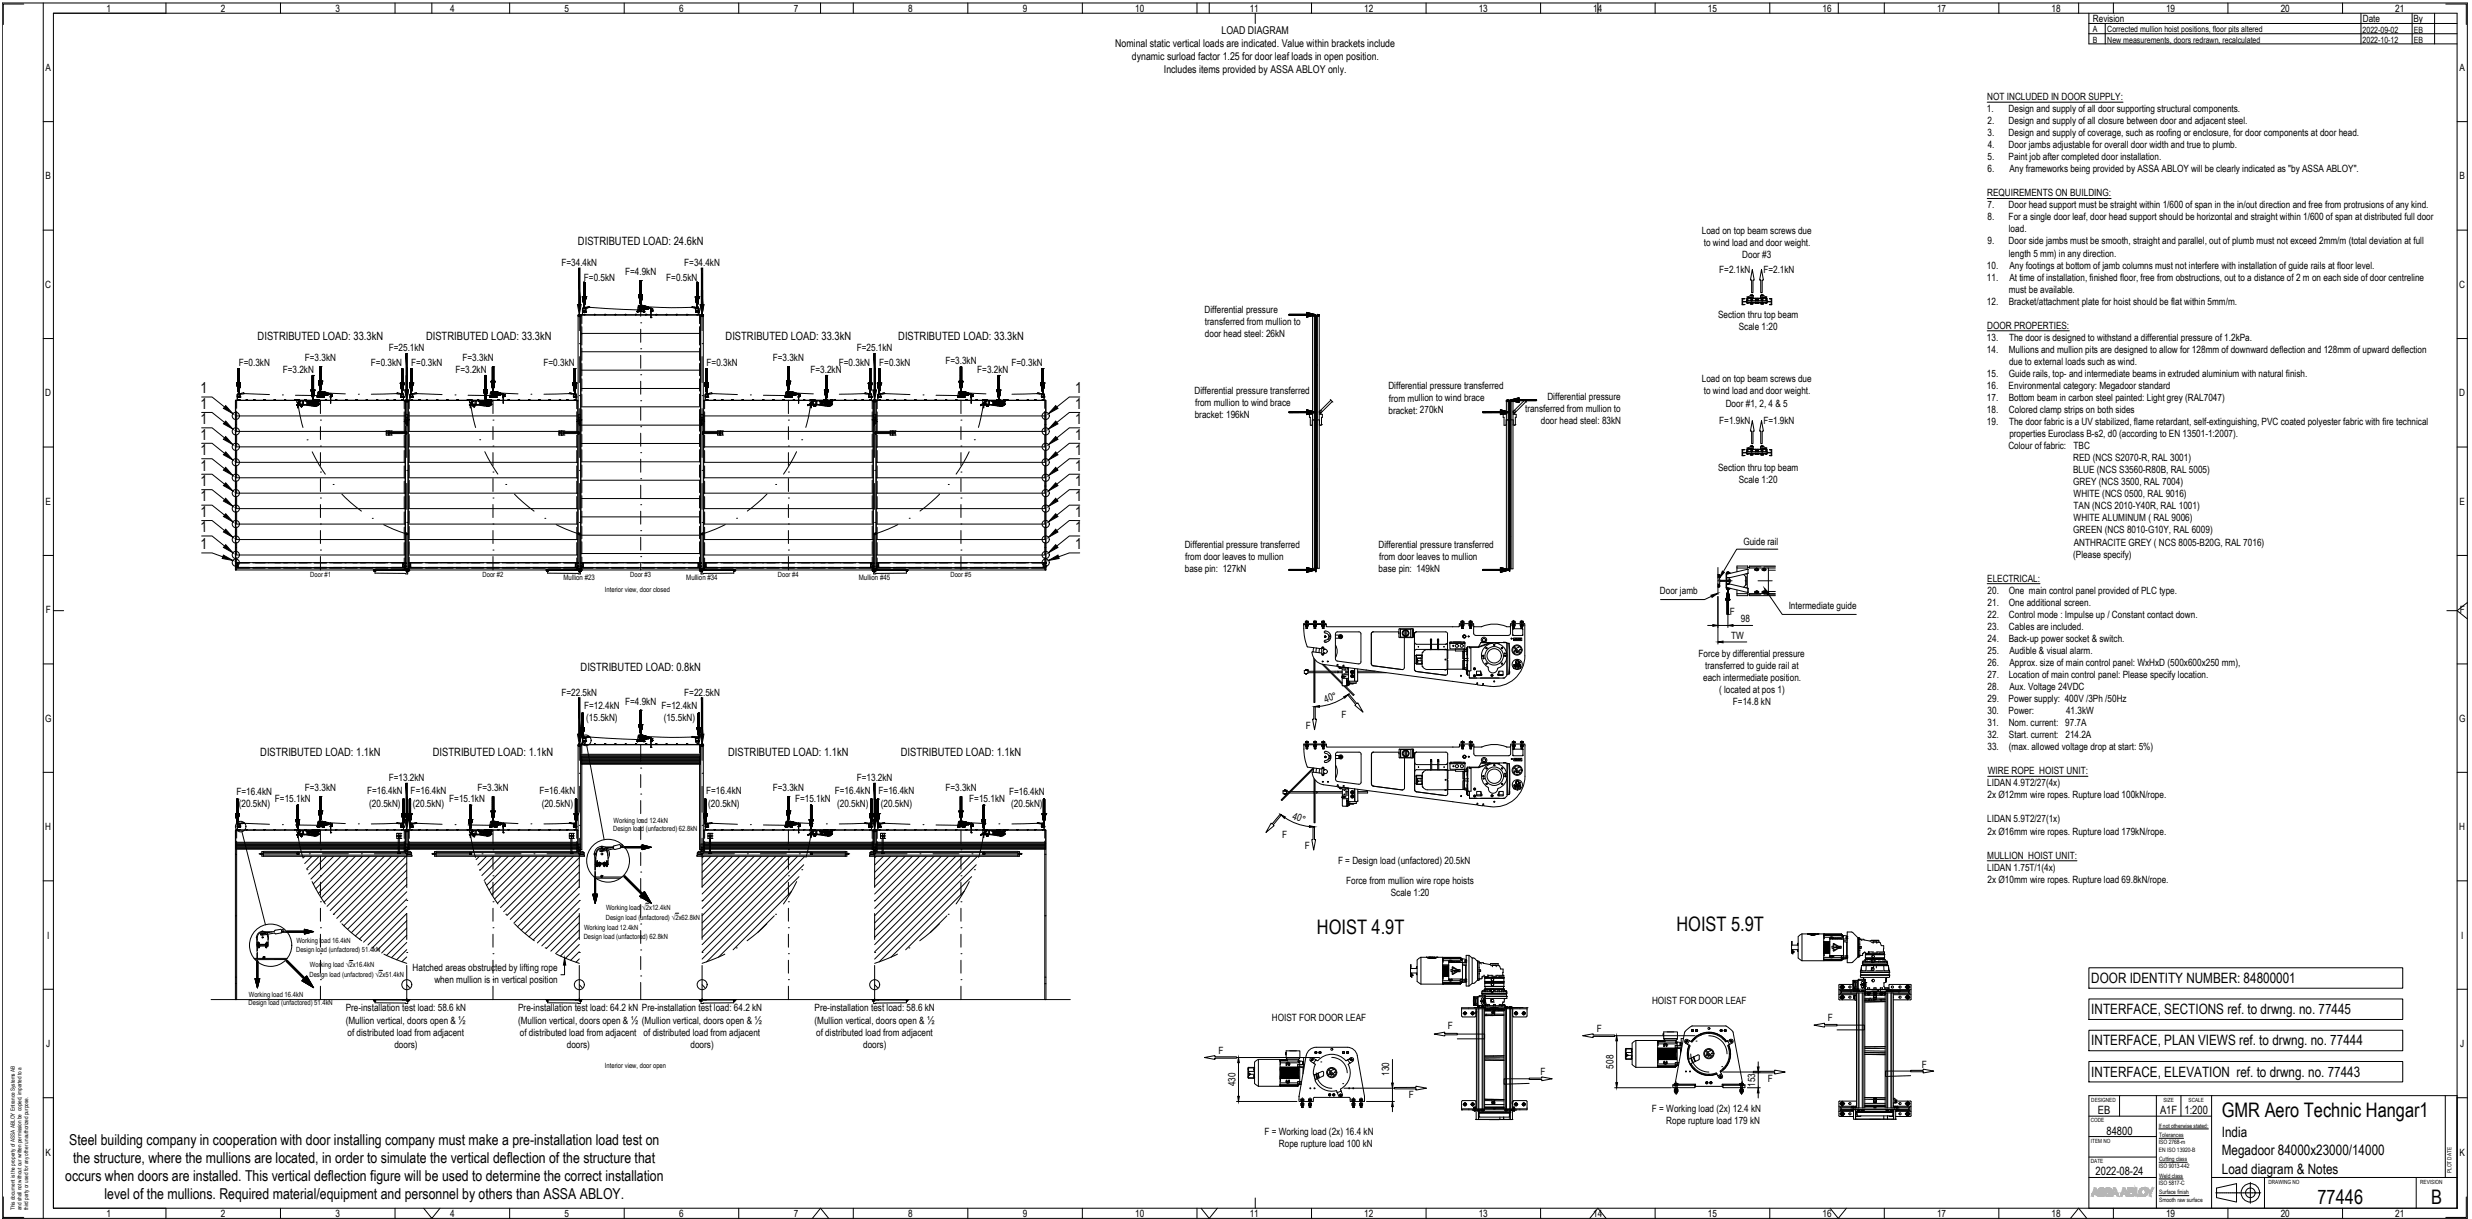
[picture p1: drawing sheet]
<svg xmlns="http://www.w3.org/2000/svg" width="1205mm" height="594mm" viewBox="0 0 1205 594" stroke-linecap="round" stroke-linejoin="round" font-family="sans-serif">
<defs><g id="words">
<g font-size="9.8">
<text x="642" y="455">HOIST 4.9T</text>
<text x="817" y="454">HOIST 5.9T</text>
<text x="1083" y="545">GMR Aero Technic Hangar1</text>
<text x="1130" y="587">77446</text>
<text x="1185" y="587">B</text>
</g>
<g font-size="7.3">
<text x="98" y="192">1</text>
<text x="524" y="192">1</text>
<text x="98" y="199">1</text>
<text x="524" y="199">1</text>
<text x="98" y="207">1</text>
<text x="524" y="207">1</text>
<text x="98" y="214">1</text>
<text x="524" y="214">1</text>
<text x="98" y="222">1</text>
<text x="524" y="222">1</text>
<text x="98" y="229">1</text>
<text x="524" y="229">1</text>
<text x="98" y="237">1</text>
<text x="524" y="237">1</text>
<text x="98" y="244">1</text>
<text x="524" y="244">1</text>
<text x="98" y="252">1</text>
<text x="524" y="252">1</text>
<text x="98" y="259" transform="rotate(-1 98 259)">1</text>
<text x="524" y="259" transform="rotate(1 524 259)">1</text>
<text x="98" y="268">1</text>
<text x="524" y="268">1</text>
<text x="34" y="558">Steel building company in cooperation with door installing company must make a pre-installation load test on</text>
<text x="36" y="567">the structure, where the mullions are located, in order to simulate the vertical deflection of the structure that</text>
<text x="32" y="576">occurs when doors are installed. This vertical deflection figure will be used to determine the correct installation</text>
<text x="51" y="585">level of the mullions. Required material/equipment and personnel by others than ASSA ABLOY.</text>
</g>
<g font-size="7">
<text x="1020" y="479">DOOR IDENTITY NUMBER: 84800001</text>
<text x="1020" y="494">INTERFACE, SECTIONS ref. to drwng. no. 77445</text>
<text x="1020" y="509">INTERFACE, PLAN VIEWS ref. to drwng. no. 77444</text>
<text x="1020" y="525">INTERFACE, ELEVATION ref. to drwng. no. 77443</text>
<text x="1083" y="554">India</text>
<text x="1083" y="563">Megadoor 84000x23000/14000</text>
<text x="1083" y="572">Load diagram &amp; Notes</text>
</g>
<g font-size="5.6">
<text x="282" y="119">DISTRIBUTED LOAD: 24.6kN</text>
<text x="126" y="166">DISTRIBUTED LOAD: 33.3kN</text>
<text x="208" y="166">DISTRIBUTED LOAD: 33.3kN</text>
<text x="354" y="166">DISTRIBUTED LOAD: 33.3kN</text>
<text x="438" y="166">DISTRIBUTED LOAD: 33.3kN</text>
<text x="283" y="327">DISTRIBUTED LOAD: 0.8kN</text>
<text x="127" y="368">DISTRIBUTED LOAD: 1.1kN</text>
<text x="211" y="368">DISTRIBUTED LOAD: 1.1kN</text>
<text x="355" y="368">DISTRIBUTED LOAD: 1.1kN</text>
<text x="439" y="368">DISTRIBUTED LOAD: 1.1kN</text>
<text x="1023" y="543">EB</text>
<text x="1053" y="543">A1F</text>
<text x="1065" y="543">1:200</text>
<text x="1027" y="553">84800</text>
<text x="1022" y="573">2022-08-24</text>
</g>
<g font-size="5.2">
<text x="596" y="17">LOAD DIAGRAM</text>
<text x="544" y="23">Nominal static vertical loads are indicated. Value within brackets include</text>
<text x="552" y="29">dynamic surload factor 1.25 for door leaf loads in open position.</text>
<text x="567" y="36">Includes items provided by ASSA ABLOY only.</text>
</g>
<g font-size="4.9">
<text x="52" y="6">1</text>
<text x="108" y="6">2</text>
<text x="164" y="6">3</text>
<text x="219" y="6">4</text>
<text x="275" y="6">5</text>
<text x="331" y="6">6</text>
<text x="387" y="6">7</text>
<text x="443" y="6">8</text>
<text x="499" y="6">9</text>
<text x="553" y="6">10</text>
<text x="609" y="6">11</text>
<text x="665" y="6">12</text>
<text x="721" y="6">13</text>
<text x="777" y="6">14</text>
<text x="833" y="6">15</text>
<text x="888" y="6">16</text>
<text x="944" y="6">17</text>
<text x="1000" y="6">18</text>
<text x="1056" y="6">19</text>
<text x="1112" y="6">20</text>
<text x="1168" y="6">21</text>
<text x="1020" y="11">Revision</text>
<text x="1152" y="11">Date</text>
<text x="1177" y="11">By</text>
<text x="22" y="35">A</text>
<text x="1199" y="35">A</text>
<text x="969" y="49">NOT INCLUDED IN DOOR SUPPLY:</text>
<text x="969" y="55">1.</text>
<text x="979" y="55">Design and supply of all door supporting structural components.</text>
<text x="969" y="61">2.</text>
<text x="979" y="61">Design and supply of all closure between door and adjacent steel.</text>
<text x="969" y="66">3.</text>
<text x="979" y="66">Design and supply of coverage, such as roofing or enclosure, for door components at door head.</text>
<text x="969" y="72">4.</text>
<text x="979" y="72">Door jambs adjustable for overall door width and true to plumb.</text>
<text x="969" y="78">5.</text>
<text x="979" y="78">Paint job after completed door installation.</text>
<text x="22" y="87">B</text>
<text x="969" y="84">6.</text>
<text x="980" y="84">Any frameworks being provided by ASSA ABLOY will be clearly indicated as &quot;by ASSA ABLOY&quot;.</text>
<text x="1199" y="87">B</text>
<text x="969" y="96">REQUIREMENTS ON BUILDING:</text>
<text x="969" y="102">7.</text>
<text x="979" y="102">Door head support must be straight within 1/600 of span in the in/out direction and free from protrusions of any kind.</text>
<text x="969" y="107">8.</text>
<text x="979" y="107">For a single door leaf, door head support should be horizontal and straight within 1/600 of span at distributed full door</text>
<text x="979" y="113">load.</text>
<text x="830" y="114">Load on top beam screws due</text>
<text x="969" y="119">9.</text>
<text x="979" y="119">Door side jambs must be smooth, straight and parallel, out of plumb must not exceed 2mm/m (total deviation at full</text>
<text x="831" y="120">to wind load and door weight.</text>
<text x="849" y="126">Door #3</text>
<text x="979" y="125">length 5 mm) in any direction.</text>
<text x="274" y="130">F=34.4kN</text>
<text x="334" y="130">F=34.4kN</text>
<text x="969" y="131">10.</text>
<text x="980" y="131">Any footings at bottom of jamb columns must not interfere with installation of guide rails at floor level.</text>
<text x="285" y="137">F=0.5kN</text>
<text x="305" y="134">F=4.9kN</text>
<text x="325" y="137">F=0.5kN</text>
<text x="838" y="133">F=2.1kN</text>
<text x="860" y="133">F=2.1kN</text>
<text x="969" y="137">11.</text>
<text x="980" y="137">At time of installation, finished floor, free from obstructions, out to a distance of 2 m on each side of door centreline</text>
<text x="22" y="140">C</text>
<text x="979" y="143">must be available.</text>
<text x="1199" y="140">C</text>
<text x="969" y="148">12.</text>
<text x="979" y="148">Bracket/attachment plate for hoist should be flat within 5mm/m.</text>
<text x="587" y="153">Differential pressure</text>
<text x="838" y="155">Section thru top beam</text>
<text x="587" y="159">transferred from mullion to</text>
<text x="848" y="161">Scale 1:20</text>
<text x="969" y="160">DOOR PROPERTIES:</text>
<text x="587" y="164">door head steel: 26kN</text>
<text x="969" y="166">13.</text>
<text x="979" y="166">The door is designed to withstand a differential pressure of 1.2kPa.</text>
<text x="190" y="171">F=25.1kN</text>
<text x="418" y="171">F=25.1kN</text>
<text x="969" y="172">14.</text>
<text x="979" y="172">Mullions and mullion pits are designed to allow for 128mm of downward deflection and 128mm of upward deflection</text>
<text x="116" y="178">F=0.3kN</text>
<text x="149" y="176">F=3.3kN</text>
<text x="181" y="178">F=0.3kN</text>
<text x="200" y="178">F=0.3kN</text>
<text x="225" y="176">F=3.3kN</text>
<text x="265" y="178">F=0.3kN</text>
<text x="344" y="178">F=0.3kN</text>
<text x="377" y="176">F=3.3kN</text>
<text x="409" y="178">F=0.3kN</text>
<text x="429" y="178">F=0.3kN</text>
<text x="461" y="178">F=3.3kN</text>
<text x="493" y="178">F=0.3kN</text>
<text x="979" y="178">due to external loads such as wind.</text>
<text x="138" y="182">F=3.2kN</text>
<text x="222" y="182">F=3.2kN</text>
<text x="395" y="182">F=3.2kN</text>
<text x="476" y="182">F=3.2kN</text>
<text x="969" y="184">15.</text>
<text x="979" y="184">Guide rails, top- and intermediate beams in extruded aluminium with natural finish.</text>
<text x="677" y="190">Differential pressure transferred</text>
<text x="830" y="186">Load on top beam screws due</text>
<text x="969" y="189">16.</text>
<text x="979" y="189">Environmental category: Megadoor standard</text>
<text x="22" y="193">D</text>
<text x="582" y="192">Differential pressure transferred</text>
<text x="677" y="196">from mullion to wind brace</text>
<text x="754" y="195">Differential pressure</text>
<text x="831" y="192">to wind load and door weight.</text>
<text x="969" y="195">17.</text>
<text x="979" y="195">Bottom beam in carbon steel painted: Light grey (RAL7047)</text>
<text x="1199" y="193">D</text>
<text x="582" y="204">bracket: 196kN</text>
<text x="583" y="198">from mullion to wind brace</text>
<text x="677" y="202">bracket: 270kN</text>
<text x="743" y="201">transferred from mullion to</text>
<text x="841" y="198">Door #1, 2, 4 &amp; 5</text>
<text x="969" y="201">18.</text>
<text x="979" y="201">Colored clamp strips on both sides</text>
<text x="751" y="206">door head steel: 83kN</text>
<text x="838" y="206">F=1.9kN</text>
<text x="860" y="206">F=1.9kN</text>
<text x="969" y="207">19.</text>
<text x="979" y="207">The door fabric is a UV stabilized, flame retardant, self-extinguishing, PVC coated polyester fabric with fire technical</text>
<text x="980" y="213">properties Euroclass B-s2, d0 (according to EN 13501-1:2007).</text>
<text x="979" y="219">Colour of fabric:</text>
<text x="1011" y="219">TBC</text>
<text x="1011" y="225">RED (NCS S2070-R, RAL 3001)</text>
<text x="838" y="230">Section thru top beam</text>
<text x="1011" y="231">BLUE (NCS S3560-R80B, RAL 5005)</text>
<text x="848" y="235">Scale 1:20</text>
<text x="1011" y="236">GREY (NCS 3500, RAL 7004)</text>
<text x="1011" y="242">WHITE (NCS 0500, RAL 9016)</text>
<text x="22" y="246">E</text>
<text x="1011" y="248">TAN (NCS 2010-Y40R, RAL 1001)</text>
<text x="1199" y="246">E</text>
<text x="1011" y="254">WHITE ALUMINUM ( RAL 9006)</text>
<text x="1011" y="260">GREEN (NCS 8010-G10Y, RAL 6009)</text>
<text x="578" y="267">Differential pressure transferred</text>
<text x="672" y="267">Differential pressure transferred</text>
<text x="850" y="266">Guide rail</text>
<text x="1011" y="266">ANTHRACITE GREY ( NCS 8005-B20G, RAL 7016)</text>
<text x="578" y="273">from door leaves to mullion</text>
<text x="672" y="273">from door leaves to mullion</text>
<text x="1011" y="272">(Please specify)</text>
<text x="578" y="279">base pin: 127kN</text>
<text x="672" y="279">base pin: 149kN</text>
<text x="969" y="283">ELECTRICAL:</text>
<text x="809" y="289">Door jamb</text>
<text x="969" y="289">20.</text>
<text x="979" y="289">One main control panel provided of PLC type.</text>
<text x="22" y="299">F</text>
<text x="843" y="300">F</text>
<text x="872" y="297">Intermediate guide</text>
<text x="969" y="295">21.</text>
<text x="979" y="295">One additional screen.</text>
<text x="1199" y="299">F</text>
<text x="849" y="303">98</text>
<text x="969" y="301">22.</text>
<text x="979" y="301">Control mode : Impulse up / Constant contact down.</text>
<text x="844" y="311">TW</text>
<text x="969" y="307">23.</text>
<text x="979" y="307">Cables are included.</text>
<text x="969" y="313">24.</text>
<text x="979" y="313">Back-up power socket &amp; switch.</text>
<text x="828" y="320">Force by differential pressure</text>
<text x="969" y="319">25.</text>
<text x="980" y="319">Audible &amp; visual alarm.</text>
<text x="831" y="326">transferred to guide rail at</text>
<text x="969" y="325">26.</text>
<text x="980" y="325">Approx. size of main control panel: WxHxD (500x600x250 mm),</text>
<text x="830" y="332">each intermediate position.</text>
<text x="969" y="330">27.</text>
<text x="979" y="330">Location of main control panel: Please specify location.</text>
<text x="274" y="339">F=22.5kN</text>
<text x="334" y="339">F=22.5kN</text>
<text x="838" y="338">( located at pos 1)</text>
<text x="969" y="336">28.</text>
<text x="980" y="336">Aux. Voltage 24VDC</text>
<text x="285" y="346">F=12.4kN</text>
<text x="305" y="343">F=4.9kN</text>
<text x="322" y="346">F=12.4kN</text>
<text x="646" y="342" transform="rotate(-20 646 342)">40°</text>
<text x="845" y="344">F=14.8 kN</text>
<text x="969" y="342">29.</text>
<text x="979" y="342">Power supply: 400V /3Ph /50Hz</text>
<text x="22" y="352">G</text>
<text x="286" y="351">(15.5kN)</text>
<text x="324" y="351">(15.5kN)</text>
<text x="654" y="350">F</text>
<text x="969" y="348">30.</text>
<text x="969" y="354">31.</text>
<text x="979" y="348">Power:</text>
<text x="979" y="354">Nom. current: 97.7A</text>
<text x="1007" y="348">41.3kW</text>
<text x="1199" y="352">G</text>
<text x="637" y="355">F</text>
<text x="969" y="360">32.</text>
<text x="979" y="360">Start. current: 214.2A</text>
<text x="969" y="366">33.</text>
<text x="979" y="366">(max. allowed voltage drop at start: 5%)</text>
<text x="969" y="377">WIRE ROPE HOIST UNIT:</text>
<text x="190" y="381">F=13.2kN</text>
<text x="418" y="381">F=13.2kN</text>
<text x="969" y="383">LIDAN 4.9T2/27(4x)</text>
<text x="115" y="388">F=16.4kN</text>
<text x="149" y="385">F=3.3kN</text>
<text x="179" y="387">F=16.4kN</text>
<text x="200" y="387">F=16.4kN</text>
<text x="233" y="385">F=3.3kN</text>
<text x="263" y="387">F=16.4kN</text>
<text x="344" y="387">F=16.4kN</text>
<text x="377" y="385">F=3.3kN</text>
<text x="407" y="387">F=16.4kN</text>
<text x="428" y="387">F=16.4kN</text>
<text x="461" y="385">F=3.3kN</text>
<text x="492" y="388">F=16.4kN</text>
<text x="969" y="389">2x Ø12mm wire ropes. Rupture load 100kN/rope.</text>
<text x="116" y="394">(20.5kN)</text>
<text x="134" y="391">F=15.1kN</text>
<text x="180" y="393">(20.5kN)</text>
<text x="201" y="393">(20.5kN)</text>
<text x="219" y="391">F=15.1kN</text>
<text x="264" y="393">(20.5kN)</text>
<text x="345" y="393">(20.5kN)</text>
<text x="388" y="391">F=15.1kN</text>
<text x="408" y="393">(20.5kN)</text>
<text x="429" y="393">(20.5kN)</text>
<text x="473" y="391">F=15.1kN</text>
<text x="493" y="394">(20.5kN)</text>
<text x="630" y="399" transform="rotate(20 630 399)">40°</text>
<text x="969" y="401">LIDAN 5.9T2/27(1x)</text>
<text x="22" y="405">H</text>
<text x="969" y="407">2x Ø16mm wire ropes. Rupture load 179kN/rope.</text>
<text x="1199" y="405">H</text>
<text x="625" y="409">F</text>
<text x="636" y="414">F</text>
<text x="969" y="418">MULLION HOIST UNIT:</text>
<text x="652" y="421">F = Design load (unfactored) 20.5kN</text>
<text x="969" y="424">LIDAN 1.75T/1(4x)</text>
<text x="656" y="431">Force from mullion wire rope hoists</text>
<text x="969" y="430">2x Ø10mm wire ropes. Rupture load 69.8kN/rope.</text>
<text x="678" y="436">Scale 1:20</text>
<text x="23" y="457">I</text>
<text x="1200" y="457">I</text>
<text x="201" y="473">Hatched areas obstructed by lifting rope</text>
<text x="212" y="479">when mullion is in vertical position</text>
<text x="805" y="490">HOIST FOR DOOR LEAF</text>
<text x="169" y="493">Pre-installation test load: 58.6 kN</text>
<text x="253" y="493">Pre-installation test load: 64.2 kN Pre-installation test load: 64.2 kN</text>
<text x="397" y="493">Pre-installation test load: 58.6 kN</text>
<text x="620" y="498">HOIST FOR DOOR LEAF</text>
<text x="891" y="497">F</text>
<text x="169" y="499">(Mullion vertical, doors open &amp; ½</text>
<text x="253" y="499">(Mullion vertical, doors open &amp; ½ (Mullion vertical, doors open &amp; ½</text>
<text x="397" y="499">(Mullion vertical, doors open &amp; ½</text>
<text x="706" y="502">F</text>
<text x="778" y="503">F</text>
<text x="169" y="505">of distributed load from adjacent</text>
<text x="253" y="505">of distributed load from adjacent</text>
<text x="314" y="505">of distributed load from adjacent</text>
<text x="398" y="505">of distributed load from adjacent</text>
<text x="23" y="510">J</text>
<text x="192" y="511">doors)</text>
<text x="276" y="511">doors)</text>
<text x="337" y="511">doors)</text>
<text x="421" y="511">doors)</text>
<text x="594" y="513">F</text>
<text x="1199" y="510">J</text>
<text x="787" y="521" transform="rotate(-90 787 521)">508</text>
<text x="937" y="520">F</text>
<text x="677" y="524" transform="rotate(-90 677 524)">130</text>
<text x="751" y="524">F</text>
<text x="862" y="527">F</text>
<text x="602" y="529" transform="rotate(-90 602 529)">430</text>
<text x="856" y="530" transform="rotate(-90 856 530)">153</text>
<text x="687" y="535">F</text>
<text x="805" y="542">F = Working load (2x) 12.4 kN</text>
<text x="812" y="548">Rope rupture load 179 kN</text>
<text x="616" y="553">F = Working load (2x) 16.4 kN</text>
<text x="22" y="563">K</text>
<text x="623" y="559">Rope rupture load 100 kN</text>
<text x="1199" y="563">K</text>
<text x="52" y="593">1</text>
<text x="108" y="593">2</text>
<text x="164" y="593">3</text>
<text x="219" y="593">4</text>
<text x="275" y="593">5</text>
<text x="331" y="593">6</text>
<text x="387" y="593">7</text>
<text x="443" y="593">8</text>
<text x="499" y="593">9</text>
<text x="553" y="593">10</text>
<text x="609" y="593">11</text>
<text x="665" y="593">12</text>
<text x="721" y="593">13</text>
<text x="777" y="593">14</text>
<text x="833" y="593">15</text>
<text x="888" y="593">16</text>
<text x="944" y="593">17</text>
<text x="1000" y="593">18</text>
<text x="1056" y="593">19</text>
<text x="1112" y="593">20</text>
<text x="1168" y="593">21</text>
</g>
<g font-size="4.2">
<text x="1020" y="16">A</text>
<text x="1027" y="16">Corrected mullion hoist positions, floor pits altered</text>
<text x="1152" y="16">2022-09-02</text>
<text x="1177" y="16">EB</text>
<text x="1020" y="21">B</text>
<text x="1027" y="21">New measurements, doors redrawn, recalculated</text>
<text x="1152" y="21">2022-10-12</text>
<text x="1177" y="21">EB</text>
</g>
<g font-size="3.7">
<text x="275" y="283">Mullion #23</text>
<text x="335" y="283">Mullion #34</text>
<text x="419" y="283">Mullion #45</text>
</g>
<g font-size="3.5">
<text x="151" y="281">Door #1</text>
<text x="235" y="281">Door #2</text>
<text x="307" y="281">Door #3</text>
<text x="379" y="281">Door #4</text>
<text x="463" y="281">Door #5</text>
<text x="295" y="289">Interior view, door closed</text>
<text x="299" y="401">Working load 12.4kN</text>
<text x="299" y="405">Design load (unfactored) 62.8kN</text>
<text x="295" y="443">Working load √2x12.4kN</text>
<text x="295" y="448">Design load (unfactored) √2x62.8kN</text>
<text x="285" y="453">Working load 12.4kN</text>
<text x="145" y="460">Working load 16.4kN</text>
<text x="285" y="458">Design load (unfactored) 62.8kN</text>
<text x="144" y="464">Design load (unfactored) 51.4kN</text>
<text x="151" y="471">Working load √2x16.4kN</text>
<text x="151" y="476">Design load (unfactored) √2x51.4kN</text>
<text x="121" y="486">Working load 16.4kN</text>
<text x="121" y="490">Design load (unfactored) 51.4kN</text>
<text x="295" y="520">Interior view, door open</text>
</g>
<g font-size="2.9">
<text x="1052" y="550">If not otherwise stated:</text>
<text x="1052" y="558">ISO 2768-m</text>
<text x="1053" y="554">Tolerances</text>
<text x="1052" y="561">EN ISO 13920-B</text>
<text x="1052" y="569">ISO 9013-442</text>
<text x="1053" y="566">Cutting class</text>
<text x="1053" y="574">Weld class</text>
<text x="1052" y="577">ISO 5817-C</text>
<text x="1053" y="582">Surface finish</text>
<text x="1053" y="586">Smooth raw surface</text>
</g>
<g font-size="2.8">
<text x="1020" y="537">DESIGNED</text>
<text x="1055" y="537">SIZE</text>
<text x="1067" y="537">SCALE</text>
<text x="1019" y="547">CODE</text>
<text x="1019" y="557">ITEM NO</text>
<text x="1019" y="567">DATE</text>
<text x="1195" y="572" transform="rotate(-90 1195 572)">PLOT DATE</text>
<text x="1106" y="577">DRAWING NO</text>
<text x="1180" y="577">REVISION</text>
<text x="7" y="590" transform="rotate(-90 7 590)">This document is the property of ASSA ABLOY Entrance Systems AB</text>
<text x="10" y="590" transform="rotate(-90 10 590)">and shall not without our written permission be copied, imparted to a</text>
<text x="14" y="590" transform="rotate(-90 14 590)">third party or used for any other unauthorized purpose.</text>
</g>
</g></defs>
<!-- layer: RAHM2 -->
<g fill="none" stroke="#000" stroke-width=".49">
<path d="M1 1h1202v593h-1202zM12 2h-10v10M21 1v593M81 1v5M137 1v5M193 1v5M211 1v5M248 1v5M304 1v5M360 1v5M400 1v5M416 1v5"/>
<path d="M472 1v5M528 1v5M584 1v5M589 1v5M612 6v5M639 1v5M695 1v5M751 1v5M779 1v5M807 1v5M863 1v5M896 1v5"/>
<path d="M919 1v5M974 1v5M1013 1v5M1030 1v5M1086 1v5M1142 1v5M1192 2h10v10M21 59h5M1198 59h5M21 112h5M1198 112h5M21 165h5"/>
<path d="M1198 165h5M21 218h5M1198 218h5M21 271h5M1198 271h5M26 298h5M1193 298h5l5 4M1203 294l-5 4M21 324h5M1198 324h5M21 376h5M1198 376h5"/>
<path d="M21 429h5M1198 429h5M21 482h5M1198 482h5M21 535h5v54h1172v-583h-1172v583h55v5M1198 535h5M2 583v10h10M137 589v5M193 589v5M207 589l4 5 4-5M248 589v5M304 589v5"/>
<path d="M360 589v5M396 594l4-5 4 5M416 589v5M472 589v5M528 589v5M584 589v5M586 589l3 5 4-5M612 584v5M639 589v5M695 589v5M751 589v5M775 594l4-5 4 5"/>
<path d="M807 589v5M863 589v5M892 589l4 5 4-5M919 589v5M974 589v5M1009 594l4-5 4 5M1030 589v5M1086 589v5M1142 589v5M1202 583v10h-10"/>
</g>
<!-- layer: 0 -->
<g fill="none" stroke="#000" stroke-width=".49">
<path d="M282 153v1M283 153v1M285 153h.1M290 153h.1M295 153h.1M300 153h.1M305 153h.1M310 153h.1M315 153h.1M317 155h.1M317 152v3M320 153h.1"/>
<path d="M325 153h.1M330 153h.1M335 153h.1M340 153h.1M342 153v1M343 153v1M628 153h13M637 153h3M637 153h2M637 152h1M637 152h.1M637 155h.1"/>
<path d="M638 154h-1M639 154h-2M640 154h-3M641 153v1M641 154h-13M642 153v1M284 163v5M284 170v6M284 177v6M341 163v5M341 170v6M341 177v6"/>
<path d="M116 195h.1M116 195h1M117 195h.1M120 195h.1M124 195h.1M129 195h.1M134 195h.1M139 195h.1M144 195h.1M145 195h.1M145 195h1M146 195h.1"/>
<path d="M146 195h-1M149 195h.1M152 195h.1M153 195h.1M154 195h.1M155 193h.1M155 195h.1M157 193h.1M158 193h.1M159 195h.1M161 196h.1M161 194v2"/>
<path d="M164 195h.1M169 195h.1M174 195h.1M179 195h.1M184 195h.1M189 195h.1M192 195h.1M196 195h.1M198 195h.1M199 195h.1M201 195h.1M204 195h.1"/>
<path d="M208 195h.1M213 195h.1M218 195h.1M223 195h.1M228 195h.1M229 195h.1M230 195h.1M233 195h.1M236 195h.1M236 195h1M237 195h-1M237 195h.1"/>
<path d="M238 195h.1M239 193h.1M239 195h.1M241 193h.1M242 193h.1M243 195h.1M245 196h.1M245 194v2M248 195h.1M253 195h.1M258 195h.1M263 195h.1"/>
<path d="M268 195h.1M273 195h.1M276 195h.1M280 195h.1M284 185v6M284 192v6M284 200v10M341 185v6M341 192v6M341 200v10M345 195h.1M348 195h.1"/>
<path d="M352 195h.1M357 195h.1M362 195h.1M367 195h.1M372 195h.1M377 195h.1M382 195h.1M383 193h.1M385 193h.1M386 193h.1M387 195h.1M389 196h.1"/>
<path d="M389 194v2M392 195h.1M395 195h.1M396 195h.1M397 195h.1M402 195h.1M403 195h.1M405 195h.1M405 195h1M406 195h-1M406 195h.1M407 195h.1"/>
<path d="M412 195h.1M417 195h.1M420 195h.1M424 195h.1M426 195h.1M427 195h.1M429 195h.1M432 195h.1M436 195h.1M441 195h.1M446 195h.1M451 195h.1"/>
<path d="M456 195h.1M461 195h.1M466 195h.1M467 193h.1M469 193h1M469 193h.1M470 193h.1M471 195h.1M473 196h.1M473 194v2M476 195h.1M479 195h.1"/>
<path d="M479 195h1M480 195h.1M481 195h.1M486 195h.1M487 195h.1M489 195h.1M490 195h.1M491 195h.1M496 195h.1M501 195h.1M504 195h.1M504 195h1"/>
<path d="M505 195h.1M508 195h.1M637 200h1M638 200h-1h1M731 200h1M733 200h-2h2M735 195h.1M736 195h13M737 195h12M737 195h.1M737 195h3M738 196h2"/>
<path d="M738 194h2M739 196h1M739 194h1M740 196h.1M740 194h.1M115 207h.1M115 204v6M115 212v6M115 219v6M197 204v7M197 212v6M197 220v6"/>
<path d="M197 205v1M198 205h1M199 205h.1M199 204v6M199 212v6M199 219v6M281 204v7M281 212v6M281 220v6M282 205l-1 1M282 205h1M283 205h1"/>
<path d="M284 212v6M284 219v6M341 212v6M341 219v6M341 205h.1M342 205h1M343 205v1M343 204v7M343 212v6M343 220v6M425 204v6M425 212v6"/>
<path d="M425 219v6M425 205h1M426 205h1M427 205l1 1M428 204v7M428 212v6M428 220v6M509 207h1M509 204v6M509 212v6M509 219v6M628 201h13h-13"/>
<path d="M628 201h13M637 200h2M638 202h-1M639 202h-2M639 200h-2h3M640 201h-3M641 201h-13M723 201h13h-13M723 201h12M731 200h3M732 202h-1M733 202h-2"/>
<path d="M734 202h-3M734 200h-3h3M734 201h-3M735 201h-4M735 201h-12M115 237h.1M115 227v6M115 234v6M197 227v6M197 234v7M199 227v6M199 234v6"/>
<path d="M281 227v6M281 234v7M284 227v6M284 234v6M341 227v6M341 234v6M343 227v6M343 234v7M425 227v6M425 234v6M428 227v6M428 234v7"/>
<path d="M509 237h1M509 227v6M509 234v6M115 242v6M115 249v6M115 257v6M197 242v6M197 249v6M197 257v6M199 242v6M199 249v6M199 257v6"/>
<path d="M281 242v6M281 249v6M281 257v6M284 242v6M284 249v6M284 257v6M341 242v6M341 249v6M341 257v6M343 242v6M343 249v6M343 257v6"/>
<path d="M425 242v6M425 249v6M425 257v6M428 242v6M428 249v6M428 257v6M509 242v6M509 249v6M509 257v6M115 267h.1M115 272v6M115 264v6"/>
<path d="M197 272v5M197 264v6M197 277v1M198 279h.1M198 279h1M198 278v1M199 279h.1M199 278v1M199 277h.1M199 271v7M199 264v6M281 272l1 6"/>
<path d="M281 277h1M281 264v6M282 279h1M282 278v1M283 279h.1M283 278v1M283 277h1M284 271l-1 7M284 264v6M341 271v6M341 264v6M341 277v1"/>
<path d="M342 279h1M342 279h.1M342 278v1M343 278v1M343 277h.1M343 272v6M343 264v6M425 271l1 7M425 277h1M425 264v6M426 279h.1M426 279h1"/>
<path d="M426 278v1M427 279h.1M427 278v1M427 277h1M428 272l-1 6M428 264v6M509 272v6h1M509 267h1M509 264v6M628 278h13M637 279h.1M637 277h3"/>
<path d="M637 277h2M637 277h1M637 277h.1M638 279h-1M639 279h-2M639 278h-2M640 278h-3M641 278h-13M723 278h13M731 279h.1M731 277h4M731 277h3"/>
<path d="M731 277h2M731 277h1M732 279h-1M733 279h-2M734 278h-3M735 278h-4M735 278h-12M736 278h-13M636 304h2zM636 305h2M636 305h.1M636 305h1"/>
<path d="M636 304v1M637 306h.1M637 305v1M637 305h.1M637 305h-1M637 305h1M638 304v1M638 305h-1M640 304h2zM640 305h2M640 305h.1M640 305h1"/>
<path d="M640 304v1M641 306h.1M641 305v1M641 305h.1M641 305h-1M641 305h1M642 304v1M642 305h-1M642 305h.1M644 304h2zM644 305h2M644 305h.1"/>
<path d="M644 304v1M645 306h.1M645 305v1M645 305h.1M645 305h1M646 304v1M646 305h-1M712 304h2zM712 305h.1M712 305h1M712 304v1M713 306h.1"/>
<path d="M713 305v1M713 305h.1M713 305h1M713 304l1 1M714 305h-1M714 305h.1M716 304h2zM716 305h.1M716 305h1M716 305v1M716 304v1M716 306h1z"/>
<path d="M717 305h.1M717 305h1M717 305v1M717 305h-1M717 304l1 1M718 305h-1M718 305h.1M737 304h2zM737 305h1M737 305h.1M737 304v1M737 306h1z"/>
<path d="M737 305v1M738 305h1M738 305v1M738 304l1 1M739 305h-1M739 305h.1M741 304h2zM741 305h1M741 305h.1M741 304v1M741 306h1zM741 305v1"/>
<path d="M742 305h.1M742 305v1M742 304v1M282 363h.1M283 363h.1M284 372v42h-1M285 363h.1M290 363h.1M295 363h.1M300 363h.1M305 363h.1M310 363h.1"/>
<path d="M315 363h.1M317 364h.1M317 361v3M320 363h.1M325 363h.1M330 363h.1M335 363h.1M340 363h.1M341 372v42M342 363h.1M343 363h.1M636 363h2"/>
<path d="M636 363v1M636 364h1M636 363h1M637 364h1M637 363h-1M637 365h1zM637 364v1M637 363v1M637 363h.1M637 364h.1M637 364h-1M638 364v1"/>
<path d="M638 363h.1M638 363h-1M638 363v1M638 364h.1M640 363h2M640 363v1M640 364h1M640 363h1M641 364h1M641 363h-1M641 365h1zM641 364v1"/>
<path d="M641 363v1M641 363h.1M641 364h.1M641 364h-1M642 364v1M642 363h.1M642 363h-1M642 363v1M642 364h.1M644 363h2M644 363v1M644 364h1"/>
<path d="M644 363h1M645 364v1M645 364h1M645 363h-1M645 365h.1M645 363v1M645 364h-1M645 363h.1M645 364h.1M646 364h-1M646 363h.1M646 363h-1"/>
<path d="M646 363v1M646 364h.1M712 363h2zM712 363v1h2v-1M712 364h.1M712 363l1 1M712 364h2M712 363h.1M713 365h.1M713 364v1M713 363h.1M713 364h.1"/>
<path d="M713 364h-1M713 364h1M714 363h.1M714 363l-1 1M714 364h.1M716 363h2zM716 363l1 1M716 363v1M716 364h2M717 365h.1M717 364v1M717 363h.1"/>
<path d="M717 364h.1M717 364h-1M717 364h1M718 363h.1M718 363l-1 1M718 363v1h-2M718 364h.1M737 363h2M737 363v1M737 364h.1M737 363l1 1M737 364h1"/>
<path d="M737 363h.1M738 365h.1M738 364v1M738 363h.1M738 364h.1M738 364h-1M738 363l1 1M739 363v1M739 364h-1M741 363h2M741 363v1M741 364h.1"/>
<path d="M741 363l1 1M741 364h1M741 363h.1M742 365h.1M742 364v1M742 363h.1M742 364h.1M742 364h-1M742 364h1M742 363h1M743 363l-1 1M743 363v1"/>
<path d="M743 364h-1M115 416h.1M115 414v73M116 404h.1M116 404h1M117 404h.1M120 404h.1M124 404h.1M127 416h.1M127 416h1M128 417h.1M128 415h72"/>
<path d="M128 417h73M128 415h.1M129 404h.1M134 404h.1M139 404h.1M144 404h.1M145 405h.1M145 405h1M146 405h.1M146 405h-1M149 404h.1M152 405h.1"/>
<path d="M153 405h.1M154 404h.1M155 403h.1M155 405h.1M157 403h.1M158 403h.1M159 404h.1M161 406h.1M161 403v3M164 404h.1M169 404h.1M174 404h.1"/>
<path d="M179 404h.1M184 404h.1M189 404h.1M192 404h.1M196 404h.1M197 414v1v-1M198 404v1M199 404v1M199 414h.1M201 404h.1M201 416v1M204 404h.1"/>
<path d="M208 404h.1M211 416h.1M211 416h1M212 417h1M212 415h72h1M213 417h72M213 415h.1M213 404h.1M218 404h.1M223 404h.1M228 404h.1M229 405h.1"/>
<path d="M230 405h.1M233 404h.1M236 405h.1M236 405h1M237 405h-1M237 405h.1M238 404h.1M239 403h.1M239 405h.1M241 403h.1M242 403h.1M243 404h.1"/>
<path d="M245 406h.1M245 403v3M248 404h.1M253 404h.1M258 404h.1M263 404h.1M268 404h.1M273 404h.1M276 404h.1M280 404h.1M281 414v1l1-1M285 416v1"/>
<path d="M304 413h13M313 412h3M313 412h2M313 412h1M314 414h-1M315 414h-2M316 413h-3M317 413h-13M340 417h72M340 416v1M340 415h1h72M343 414v1v-1"/>
<path d="M345 404h.1M348 404h.1M352 404h.1M357 404h.1M362 404h.1M367 404h.1M372 404h.1M377 404h.1M382 404h.1M383 403h.1M385 403h.1M386 403h.1"/>
<path d="M387 404h.1M389 406h.1M389 403v3M392 404h.1M395 405h.1M396 405h.1M397 404h.1M402 404h.1M403 405h.1M405 405h.1M405 405h1M406 405h-1"/>
<path d="M406 405h.1M407 404h.1M412 404h.1M412 415h.1M413 416h1M413 417h-1M414 416h.1M417 404h.1M420 404h.1M424 417h72M424 404h.1M424 416v1"/>
<path d="M424 415h1h72M425 414h1M426 404v1M427 404v1M428 414v1l-1-1M429 404h.1M432 404h.1M436 404h.1M441 404h.1M446 404h.1M451 404h.1M456 404h.1"/>
<path d="M461 404h.1M466 404h.1M467 403h.1M469 403h1M469 403h.1M470 403h-1M470 403h.1M471 404h.1M473 406h.1M473 403v3M476 404h.1M479 405h.1"/>
<path d="M479 405h1M480 405h.1M481 404h.1M486 404h.1M487 405h.1M489 405h.1M490 405h.1M491 404h.1M496 404h.1M496 415h.1M497 416h1M497 417h-1"/>
<path d="M498 416h.1M501 404h.1M504 404h.1M504 404h1M505 404h.1M508 404h.1M509 414v73h1M509 416h1M289 436h.1M289 436v1M289 436v2M290 436v3"/>
<path d="M290 427v12M290 427v13M291 436v3M291 436v2M291 436v1M291 436h.1M304 427l13 13M305 427l12 12M312 437h.1M312 437h1M312 437l2 1M312 436l2 2"/>
<path d="M312 436l3 3M313 436l2 3M313 437h-1l1 1M313 435l4 4M314 435l2 2M314 435l1 1M314 435h.1M314 438l-2-2 3 3M315 435h-1l1 1M316 437l-2-2 2 2M316 439l-3-3 3 3M316 438l-3-3 3 3"/>
<path d="M115 446h.1M140 454h13M140 454h12M148 454h3M148 453h3M148 453h2M148 453h1M148 453h.1M149 455h-1M150 455h-2M151 455h-3M152 454h-4"/>
<path d="M153 454h-13M509 446h1M115 476h.1M124 477h.1M124 477v1M125 477v1M125 477v2M125 477v3M125 468v13M126 468v13M126 477v3M126 477v2"/>
<path d="M126 477v1M127 477h.1M139 468l13 13M140 468l13 13M147 478h.1M147 478h1M147 478l1 1M147 478l2 1M148 477l2 2M148 477l3 3M149 476l3 4M149 476l3 3"/>
<path d="M149 479l-1-1 1 1M149 476l1 1M149 476h1M150 476h.1M150 480l-2-3 2 3M151 478l-2-2 2 2M151 478l-2-2 2 3M509 476h1M151 480l-3-3 3 3M152 480l-12-12 12 13M153 481l-13-13 13 13M634 536h2"/>
<path d="M634 536h.1M634 536h1M635 536h.1M636 536h-1M636 536h.1M638 536h1zM638 536h.1M638 536h1M639 536h.1M659 536h2zM659 536h.1M659 536h1"/>
<path d="M660 536h.1M663 536h1M663 536h.1M664 536h.1"/>
</g>
<!-- layer: 2 -->
<g fill="none" stroke="#000" stroke-width=".49">
<path d="M628 153h9v-1l5 1-5 2v-1h-9zM853 148h.1M854 148h.1M854 148h-1M856 147v-1h-5v1h10v-1h-4v1M859 148h1M859 148h.1M860 148h.1M736 195l4-1v1h9h-9v1zM628 201h9v-1l5 1-5 1v-1h-9zM723 201h8v-1l5 1-5 1v-1h-8zM853 222h.1"/>
<path d="M854 221h.1M854 221l-1 1M854 221v1M854 222h.1M854 221v1h-1M856 220v-1h-5v1h10v-1h-4v1M859 221v1h1M859 221h.1M859 221v1M859 222h.1M859 221l1 1M860 222h.1"/>
<path d="M628 278h9v-1l5 1-5 1v-1h-9zM723 278h8v-1l5 1-5 1v-1h-8zM304 413h9v-1l5 1-5 1v-1h-9zM290 427v9h1l-1 4-1-4h1zM304 427h1l8 8 1-1 4 6-6-3 1-1zM140 454h8v-1l5 1-5 1v-1h-8zM125 468h1v9h1l-2 4-1-4h1zM139 468h1l9 9 1-1 3 5-6-3 1-1z"/>
</g>
<!-- layer: megadoor-AM_5 -->
<g fill="none" stroke="#000" stroke-width=".49">
<path d="M284 138h1v7h1l-1 5-1-5zM284 138h.1M284 138h1h-1M284 139l1-1-1 1M284 139h1h-1M284 140l1-1-1 1M284 140l1 1-1-1M284 140h1h-1M284 139l1 1-1-1M284 138l1 1-1-1M284 138h1M284 140l1 1"/>
<path d="M284 140h1M284 139l1 1M284 139h1M284 138l1 1M285 138h.1M285 138h-1M285 138h-1h1M285 138l-1 1 1-1M285 139h-1h1M285 139l-1 1 1-1M285 140h-1h1M285 140l-1 1 1-1"/>
<path d="M285 140l-1-1 1 1M285 139h-1l1 1M285 139l-1-1 1 1M285 138h-1l1 1M285 138l-1 1M285 139l-1 1M285 140l-1 1M285 139h-1M285 140h-1M312 137h.1M312 137h1h-1M312 138l1-1-1 1"/>
<path d="M312 138h1h-1M312 139l1-1-1 1M312 139h1h-1M312 140l1-1-1 1M312 140l1 1-1-1M312 140h1h-1M312 139l1 1h-1M312 139l1 1-1-1M312 138l1 1h-1M312 138l1 1-1-1M312 137l1 1-1-1M312 137h1v7l-1 5-1-5h1z"/>
<path d="M312 140l1 1M312 140h1M312 139l1 1M312 139h1M312 138l1 1M312 138h1M312 137l1 1M312 137h1M313 137h.1M313 137h-1M313 137h-1h1M313 137l-1 1 1-1"/>
<path d="M313 138h-1h1M313 138l-1 1 1-1M313 139h-1h1M313 139l-1 1 1-1M313 140h-1h1M313 140l-1 1 1-1M313 140l-1-1 1 1M313 139l-1-1 1 1M313 138l-1-1 1 1M313 137l-1 1M313 138h-1M313 138l-1 1"/>
<path d="M313 139h-1M313 139l-1 1M313 140h-1M340 138h.1M340 139v-1v1M340 139h.1M340 140v-1v1M340 140h.1M340 139v1v-1M340 138v1v-1M340 138v7h1l-1 5-1-5h1zM340 140v1"/>
<path d="M340 139v1M340 138v1M340 140v1v-1M284 145l1 1zM284 145l1 1-1-1M284 145l1 1M284 145l1 2-1-2M284 145l1 2M284 145l1-1-1 1M284 146l1 1M284 146l1-1-1 1M284 146l1 1-1-1"/>
<path d="M284 146l2-1-2 1M284 145h.1M284 146l1 1h-1M284 146l1 2M284 147l2-2-2 2M284 147l1 1-1-1M284 147l1 1M284 147l1 1v1M284 148l1-1-1 1M284 148h1h-1M284 141l1-1-1 1M284 141h1h-1"/>
<path d="M284 142l1-1-1 1M284 142h1h-1M284 143l1-1-1 1M284 143h1h-1M284 143h1l-1 1M284 144l1-1-1 1M284 145l2 1M284 144l2 2-2-1M284 144l2 1-2-1M284 144l2 1M284 144l2 1zM284 143l1 1-1-1"/>
<path d="M284 142l1 1-1-1M284 141l1 1-1-1M284 148h1M284 144l2 2M284 144h1M284 143l1 1M284 143h1M284 142l1 1M284 141l1 1M284 141h1M285 148v1v-1M285 148v1"/>
<path d="M285 149h.1M285 150h.1M285 141h-1h1M285 141l-1 1 1-1M285 141l-1 1h1M285 142h-1h1M285 142l-1 1 1-1M285 142l-1 1h1M285 143h-1h1M285 143l-1 1 1-1M285 144l-1 1 1-1M285 144l-1 1"/>
<path d="M285 144l-1 2M285 145l-1 1 1-1M285 148h.1M285 144l-1-1 1 1M285 143l-1-1 1 1M285 142l-1-1 1 1M285 141l-1-1 1 1M285 143h-1M285 143l-1 1M285 144h-1M285 141h-1M285 141l-1 1"/>
<path d="M285 142h-1M285 142l-1 1M285 147v1M285 147v1v-1M285 145l-1 1M285 145h1M285 147l-1 1 1-1M285 147l-1 1M285 146l-1 1h1M285 146l-1 1 1-1M285 146l-1 1M285 145l-1 1 2-1-2 1 1 1"/>
<path d="M285 146l-1-1 1 1M286 146l-2 1 2-1M286 146l-2 1 1-1M286 146l-2-1 2 1M286 146l-2 1M286 145l-2 2 2-2M286 145l-2-1 2 1M286 145l-2 2M286 145h.1M286 145l-2 1 2-1M286 145l-2 1M311 144l2 1-2-1"/>
<path d="M311 144h.1M311 144l2 1M311 144l2 2-2-2M311 144l2 2M312 144l1-1-1 1M312 144l1 2-1-2M312 145l1 1M312 145l1 1-1-1M312 145l1-1-1 1M312 144l1 1M312 144h-1M312 146l1 1"/>
<path d="M312 146l1 1-1-1M312 144l1 1-1-1M312 147h1h-1M312 147h1M312 147l1 1-1-1M312 147l1 1M312 141l1-1-1 1M312 141h1h-1M312 141h1l-1 1M312 142l1-1-1 1M312 142h1h-1M312 142h1l-1 1"/>
<path d="M312 143l1-1-1 1M312 143h1h-1M312 143l1 2-1-1M312 143l1 2M312 143l1 1-1-1M312 143l1 1M312 142l1 1-1-1M312 141l1 1-1-1M312 143h1M312 142l1 1M312 142h1M312 141l1 1"/>
<path d="M312 141h1M312 147v1M312 148h.1M312 148h1h-1M312 148v1M312 149h.1M313 148h.1M313 148h-1M313 148h-1h1M313 147l-1 1 1-1M313 147l-1 1h1M313 140l-1 1h1"/>
<path d="M313 141h-1h1M313 141l-1 1 1-1M313 142h-1h1M313 142l-1 1 1-1M313 143l-1 1 1-1-1 1 1 2M313 143l-1 1 1-1M313 144l-1 1M313 144l-1 1 1-1M313 143l-1-1 1 1M313 142l-1-1 1 1M313 141l-1-1 1 1M313 140h-1l1 1"/>
<path d="M313 140l-1 1M313 141h-1M313 141l-1 1M313 142h-1M313 142l-1 1M313 143h-1M313 143l-1 1M313 143l-2 1M313 147l-1 1M313 147h-1h1M313 147l-1 1h1l-1-1M313 147h-1"/>
<path d="M313 146l-1 1 1-1M313 146l-1 1h1M313 146l-1 1M313 144h.1M313 145l-1 2M313 145l-1 1 1-1M313 145l-2-1 2 1M313 145l-1 1M313 145l-1 1 1 1-1-1M313 145l-1-1 1 1M313 144l-1 2 1-2M313 144l-1-1 1 1"/>
<path d="M313 144l-1 2M339 145h.1M339 145l1 1-1-1M339 145l1 1M339 145l1-1zM339 145l1-1-1 1M339 145l1 2-1-2M339 145l1 2M339 145l2 1-2-1M339 146l1-2-1 2M339 146l1 1-1-1M339 146l1 1"/>
<path d="M339 146l1-1-1 1M339 145l2 1M339 146l1 2M339 147l1 1-1-1M339 147l1 1M339 148h1M339 147l1 1h-1M340 148h.1M340 141v-1v1M340 141h.1M340 142v-1v1M340 142h.1"/>
<path d="M340 143v-1v1M340 143h.1M340 144v-1v1M340 148v1v-1M340 144l1 2M340 144l1 1M340 144l1 1-1-1M340 143v1v-1M340 142v1v-1M340 141v1v-1M340 145l1 1M340 144h.1"/>
<path d="M340 143v1M340 142v1M340 141v1M340 148v1M340 144v1M340 149h.1M340 149v1M340 150h.1M340 144l-1 1M340 144l-1 1 1-1M340 145l-1 1 1-1M340 144l-1 2"/>
<path d="M340 145h1M340 145l-1 1M340 147v1v-1M340 147v1M340 147v1v1M340 146l-1 1 1-1M340 147l-1 1 1-1M340 146l-1 1M340 146v2M340 145l-1 1 2-1M341 146l-2 1M341 146l-2 1 1-1"/>
<path d="M341 146l-2 1 2-1M341 146l-1-1 1 1M341 145l-2 1M341 145l-2 2 2-2M341 145h.1M341 145l-2 2M341 145l-1-1 1 1M341 145l-2 1 2-1M342 141h1v7l-1 5-1-5h1zM116 180h.1M116 180l1 1-1-1M116 180h1h-1"/>
<path d="M116 180h1v7l-1 5-1-5h1zM116 180l1 1M116 180h1M117 180h-1M117 180h.1M117 180h-1h1M117 180l-1 1 1-1M117 180l-1 1M156 179h.1M156 179h1h-1M156 180l1-1-1 1M156 180l1 1-1-1"/>
<path d="M156 180h1h-1M156 179l1 1-1-1M156 179h1v7l-1 5-1-5h1zM156 180l1 1M156 180h1M156 179l1 1M156 179h1M157 179h-1h1M157 179l-1 1 1-1M157 179l-1 1h1M157 180h-1h1M157 180l-1 1 1-1"/>
<path d="M157 180l-1-1 1 1M157 179h-1l1 1M157 179h.1M157 179l-1 1M157 179h-1M157 180h-1M196 180h.1M196 180v1v-1M196 180v7h1l-1 5-1-5h1zM196 180v1M200 180h.1M200 180h1h-1"/>
<path d="M200 180h1v7l-1 5v-5zM200 180l1 1M200 180h1M201 180h.1M201 180h-1M201 180h-1h1M201 180l-1 1 1-1M240 179h.1M240 179h1h-1M240 180l1-1-1 1M240 180l1 1-1-1M240 180h1h-1"/>
<path d="M240 179l1 1-1-1M240 179h1v7l-1 5-1-5h1zM240 180h1M240 179l1 1M240 179h1M241 179h.1M241 179h-1M241 179h-1h1M241 179l-1 1 1-1M241 180h-1h1M241 180l-1-1 1 1M241 179l-1 1"/>
<path d="M241 180h-1M241 180l-1 1M280 180h.1M280 180l1 1-1-1M280 180h1h-1M280 180h1M280 180h1v7l-1 5-1-5h1zM281 180h-1h1M281 180l-1 1 1-1M281 180h.1M281 180h-1M281 180l-1 1"/>
<path d="M344 180h.1M344 180l1 1-1-1M344 180h1h-1M344 180h1v7l-1 5v-5zM344 180h1M345 180h-1h1M345 180h-1M345 180h.1M345 180l-1 1 1-1M345 180l-1 1M384 179h.1M384 179h1h-1"/>
<path d="M384 180l1-1-1 1M384 180l1 1-1-1M384 180h1h-1M384 179l1 1h-1M384 179l1 1-1-1M384 179h1v7l-1 5-1-5h1zM384 180l1 1M384 180h1M384 179l1 1M384 179h1M385 179h.1M385 179l-1 1"/>
<path d="M385 179h-1h1M385 179l-1 1 1-1M385 180h-1h1M385 180l-1 1 1-1M385 180l-1-1 1 1M385 180h-1M424 180h.1M424 180v1v-1M424 180v7h1l-1 5-1-5h1zM424 180v1M428 180h.1M428 180l1 1-1-1"/>
<path d="M428 180h1h-1M428 180h1v7h1l-1 5-1-5zM428 180l1 1M428 180h1M429 180h.1M429 180h-1M429 180h-1h1M429 180l-1 1 1-1M468 179h.1M468 179h1h-1M468 179h1l-1 1M468 180l1-1-1 1"/>
<path d="M468 180l1 1-1-1M468 180h1h-1M468 179l1 1h-1M468 179l1 1-1-1M468 179h1v7l-1 5v-5zM468 180l1 1M468 180h1M468 179l1 1M468 179h1M469 179h.1M469 179h-1M469 179h-1h1"/>
<path d="M469 179l-1 1 1-1M469 180h-1h1M469 180l-1 1 1-1M469 180l-1-1 1 1M469 179l-1 1M469 180h-1M508 180h.1M508 180h1h-1M508 180h1v7l-1 5-1-5h1zM508 180h1M508 180l1 1M509 180h-1"/>
<path d="M509 180h-1h1M509 180h.1M509 180l-1 1 1-1M509 180l-1 1M98 193h5l6 5M115 187l2 1-2-1M115 187h.1M115 187l2 1M115 187l2 1-1-1M116 187l1 2-1-2M116 187l1 2M116 187h-1"/>
<path d="M116 187l1-1-1 1M116 187l1 2-1-1M116 188l1-2-1 2M116 188l1-1-1 1M116 188l1 1-1-1M116 187l1 1M116 188l1 1M116 187l1 1-1-1M116 189l1 1-1-1M116 188l1 1h-1M116 189l1 1M116 189l1-1-1 1"/>
<path d="M116 190h1h-1M116 189l1 1h-1M116 187h.1M116 190h1M116 180h1l-1 1M116 181l1-1-1 1M116 181h1h-1M116 182l1-1-1 1M116 182h1h-1M116 183l1-1-1 1M116 183h1h-1M116 184l1-1-1 1"/>
<path d="M116 184h1h-1M116 185l1-1-1 1M116 185h1h-1M116 186l1-1-1 1M116 190l1 1-1-1M116 186l1 2-1-2M116 186l1 1-1-1M116 186l1 1M116 185l1 1-1-1M116 184l1 1-1-1M116 183l1 1-1-1M116 182l1 1-1-1"/>
<path d="M116 181l1 1-1-1M116 181h1l-1 1M116 182h1l-1 1M116 184l1 1h-1M116 183l1 1h-1M116 190l1 1M116 186l1 2M116 186h1M116 185l1 1M116 185h1M116 184l1 1M116 183l1 1"/>
<path d="M116 183h1M116 182l1 1M116 181l1 1M116 181h1M116 191h1M116 190l1 1h-1M116 191h.1M116 191v1M116 192h.1M117 191h-1M117 190l-1 1h1M117 191h-1h1"/>
<path d="M117 190l-1 1 1-1M117 190h-1h1M117 190l-1 1M117 181h-1h1M117 181l-1 1 1-1M117 182h-1h1M117 182l-1 1 1-1M117 183h-1h1M117 183l-1 1 1-1M117 184h-1h1M117 184l-1 1 1-1M117 185h-1h1"/>
<path d="M117 185l-1 1 1-1M117 186l-1 1M117 186l-1 1 1-1M117 187l-1 1 1-1M117 186l-1-1 1 1M117 185l-1-1 1 1M117 184l-1-1 1 1M117 183l-1-1 1 1M117 182l-1-1 1 1M117 181l-1-1 1 1M117 180h-1l1 1M117 180l-1 1h1"/>
<path d="M117 187l-1 1M117 185h-1l1 1M117 181h-1M117 181l-1 1M117 182h-1M117 182l-1 1M117 183h-1M117 183l-1 1M117 184l-1 1M117 185h-1M117 185l-1 1M117 186h-1"/>
<path d="M117 186l-1 2M117 190h-1M117 187h.1M117 190h-1h1h-1l1 1-1-1M117 189l-1 1 1-1M117 189l-1 1h1M117 189l-1 1M117 189h-1M117 189h-1h1M117 188l-1 2M117 188l-1 1 1-1M117 188l-1-1 1 1"/>
<path d="M117 188l-1 1M117 187l-1 2 1-1M117 187l-1-1 1 1M117 188l-1-2 1 2M117 187l-1 2 1-2M117 187l-1 2M152 190l1 2M152 190l1 1-1-1M152 190l1 2-1-2M152 190h.1M152 191l1 1M152 191l1 1-1-1"/>
<path d="M152 191l1-1-1 1M152 191l1 2-1-2M152 191l1 2M152 190l1 1M152 192l1 1-1-1M152 192l1 1M152 192l1-1-1 1M152 192l1 1-1 1M152 193h1h-1M152 193h1M152 193l1 1-1-1M152 193l1 1"/>
<path d="M152 183h.1M152 183h1h-1M152 183h1l-1 1M152 184l1-1-1 1M152 184h1h-1M152 184h1l-1 1M152 185l1-1-1 1M152 185h1h-1M152 186l1-1-1 1M152 186h1h-1M152 187l1-1-1 1M152 187h1h-1"/>
<path d="M152 188l1-1-1 1M152 188h1h-1M152 189l1-1-1 1M152 189h1h-1M152 189l1 2-1-2M152 189l1 2M152 188l1 1h-1M152 188l1 1-1-1M152 187l1 1-1-1M152 186l1 1-1-1M152 185l1 1-1-1M152 184l1 1-1-1"/>
<path d="M152 183l1 1-1-1M152 183h1v7v5l-1-5zM152 189l1 1M152 189h1M152 188l1 1M152 188h1M152 187l1 1M152 187h1M152 186l1 1M152 186h1M152 185l1 1M152 185h1"/>
<path d="M152 184l1 1M152 184h1M152 183l1 1M152 194h1h-1M152 194h1M152 194l1-1-1 1M152 194h.1M152 194l1 1M152 195h.1M152 195h1M152 183h1M153 183h-1h1"/>
<path d="M153 195h.1M153 194h.1M153 194l-1 1M153 194h-1M153 183h.1M153 194h-1h1M153 193l-1 1 1-1M153 194l-1-1 1 1M153 183l-1 1M153 183l-1 1 1-1M153 184h-1h1M153 184l-1 1 1-1"/>
<path d="M153 185h-1h1M153 185l-1 1 1-1M153 186h-1h1M153 186l-1 1 1-1M153 187h-1h1M153 187l-1 1 1-1M153 188h-1h1M153 188l-1 1 1-1M153 188l-1 1h1M153 189h-1h1M153 189l-1 2M153 190l-1 1"/>
<path d="M153 190l-1 1 1-1M153 189l-1-1 1 1M153 188h-1l1 1M153 188l-1-1 1 1M153 187l-1-1 1 1M153 186l-1-1 1 1M153 185l-1-1 1 1M153 184h-1l1 1M153 184l-1-1 1 1M153 184h-1M153 184l-1 1M153 185h-1"/>
<path d="M153 185l-1 1M153 186h-1M153 186l-1 1M153 187h-1M153 187l-1 1M153 188h-1M153 188l-1 1M153 189h-1M153 189l-1 1M153 193l-1 1M153 190h.1M153 193h-1h1"/>
<path d="M153 193h-1M153 192l-1 1 1-1M153 192l-1 1h1M153 192l-1 1M153 191l-1 2 1-2M153 191l-1-1 1 1M153 191l-1 1 1-1M153 191l-1 2M153 191l-1 1M153 190l-1 2 1-1M153 190l-1 2M153 190l-1 2 1-2"/>
<path d="M155 186h.1M155 186l2 1-2-1M155 186l2 1M155 186l2 2M155 186l2 2-2-2M155 186l2-1-2 1M155 186l2 2-2-1M155 187l2-1-2 1M155 187l2 1-2-1M155 187l2 1M156 187l1-1-1 1M156 187l1 1-1-1"/>
<path d="M156 187l1 1M156 186l1 1M156 186h-1M156 188l1 1-1-1M156 187l1 1h-1M156 188l1 1M156 186l1 1-1-1M156 188v1M156 189h.1M156 180h1l-1 1M156 181l1-1-1 1M156 181h1h-1"/>
<path d="M156 182l1-1-1 1M156 182h1h-1M156 183l1-1-1 1M156 183h1h-1M156 184l1-1-1 1M156 184h1h-1M156 185l1-1-1 1M156 189v1v-1M156 185l1 1-1-1M156 185l1 1M156 184l1 1h-1M156 184l1 1-1-1"/>
<path d="M156 183l1 1h-1M156 183l1 1-1-1M156 182l1 1-1-1M156 181l1 1-1-1M156 189v1M156 185l1 2M156 185h1M156 184l1 1M156 184h1M156 183l1 1M156 183h1M156 182l1 1"/>
<path d="M156 182h1M156 181l1 1M156 181h1M156 190h.1M156 191h.1M156 190v1M157 181h-1h1M157 181l-1 1 1-1M157 182h-1h1M157 182l-1 1 1-1M157 183h-1h1M157 183l-1 1 1-1"/>
<path d="M157 184h-1h1M157 184l-1 1 1-1M157 185l-2 1M157 185l-2 2 2-2M157 186l-2 1 2-1M157 189l-1 1v-1M157 185l-1-1 1 1M157 184l-1-1 1 1M157 183l-1-1 1 1M157 182l-1-1 1 1M157 181l-1-1 1 1M157 180l-1 1"/>
<path d="M157 181h-1M157 181l-1 1M157 182l-1 1M157 183h-1M157 183l-1 1M157 184l-1 1M157 185h-1M157 186l-2 1M157 189l-1 1M157 182h-1M157 184h-1M157 185l-1 1"/>
<path d="M157 189h-1h1M157 189h-1M157 188l-1 1h1M157 188l-1 1 1-1M157 188l-1 1M157 186h.1M157 187l-1 1 1-1M157 187l-1 1M157 187l-2-1 2 1M157 187l-1 2M157 187l-1-1 1 1M157 186l-1 1 1-1"/>
<path d="M157 186l-1 2 1-2M157 186l-1 2 1-1M157 186l-1-1 1 1M157 186l-1 2M157 186l-1 1M195 187h.1M195 187l2 1M195 187l2 1-2-1M195 187l2 2M195 187l1-1-1 1M195 188l1-2-1 2M195 187l2 2-2-1"/>
<path d="M195 187l2 2-2-2M195 188l2 1M195 188l2 1-2-1M195 188l1 1-1-1M195 188l1 1M195 189l1 1-1-1M195 187l2 1-1-1M195 189l1 1M196 189v1v-1M196 187h-1M196 189v1M196 187l1 1"/>
<path d="M196 189v1v1M196 190h.1M196 181v-1v1M196 181h.1M196 181v1M196 182v-1v1M196 182h.1M196 182v1M196 183v-1v1M196 183h.1M196 184v-1v1M196 184h.1"/>
<path d="M196 185v-1v1M196 185h.1M196 186v-1v1M196 190v1v-1M196 186l1 1-1-1M196 186l1 1M196 185v1v-1M196 184v1M196 184v1v-1M196 183v1M196 183v1v-1M196 182v1v-1"/>
<path d="M196 181v1v-1M196 190v1M196 186l1 2M196 186v1M196 186h.1M196 185v1M196 191h.1M196 191v-1v1M196 191v1M196 192h.1M196 186l-1 1M196 186l-1 1 1-1"/>
<path d="M196 187l-1 1 1-1M196 187l-1 1M196 190v-1v1M196 186l-1 2M196 187h1M197 189l-1 1 1-1M197 189l-1 1v1v-1M197 189l-1 1M197 187l-2 1M197 187h.1M197 188l-1 1 1-1M197 189h-1h1"/>
<path d="M197 188l-1 2M197 187l-2 1 2-1M197 188l-1 1M197 188l-2-1 2 1M197 188l-1-2 1 2M197 187l-1-1 1 1M197 187l-1 2M197 187l-2 2 2-2M197 187l-2 2M197 187l-2 2 1 1-1-1M198 183h1v7l-1 5-1-5h1zM200 187l1 1-1-1"/>
<path d="M200 187l1 1M200 187h.1M200 187l1-1-1 1M200 187l1 2-1-2M200 187l1 2M200 188l1 1-1-1M200 188l1 1M200 188l1-1-1 1M200 189h1h-1M200 189l1 1-1-1M200 189l1 1M200 190h1h-1"/>
<path d="M200 190h1M200 190l1 1M200 180h1l-1 1M200 181l1-1-1 1M200 181h1h-1M200 182l1-1-1 1M200 182h1h-1M200 183l1-1-1 1M200 183h1h-1M200 184l1-1-1 1M200 184h1h-1M200 185l1-1-1 1"/>
<path d="M200 185h1h-1M200 186l1-1-1 1M200 190l1 1-1-1M200 186l1 1-1-1M200 186l1 1M200 185l1 1-1-1M200 184l1 1-1-1M200 183l1 1-1-1M200 182l1 1-1-1M200 181l1 1-1-1M200 180l1 1h-1M200 180l1 1-1-1"/>
<path d="M200 186l1 2M200 185l1 1M200 184l1 1M200 186h1M200 185h1M200 183l1 1M200 183h1M200 182l1 1M200 182h1M200 181l1 1M200 181h1M200 190v1"/>
<path d="M200 191h1h-1M200 191h1M200 191h.1M200 191l1 1M200 192h.1M201 191h.1M201 191v1M201 191l-1 1M201 191h-1M201 190l-1 1h1M201 191h-1h1M201 190l-1 1 1-1"/>
<path d="M201 190l-1 1M201 181h-1h1M201 181l-1 1 1-1M201 182h-1h1M201 182l-1 1 1-1M201 183h-1h1M201 183l-1 1 1-1M201 184h-1h1M201 184l-1 1 1-1M201 185h-1h1M201 185l-1 1 1-1M201 186l-1 1 1-1"/>
<path d="M201 186l-1 1M201 186l-1 2M201 187l-1 1 1-1M201 186l-1-1 1 1M201 185l-1-1 1 1M201 184l-1-1 1 1M201 183l-1-1 1 1M201 182h-1l1 1M201 182l-1-1 1 1M201 181h-1l1 1M201 181l-1-1 1 1M201 180l-1 1"/>
<path d="M201 181h-1M201 181l-1 1M201 182l-1 1M201 183h-1M201 183l-1 1M201 184l-1 1M201 185h-1M201 186h-1M201 184h-1M201 185l-1 1M201 190h-1M201 190h-1h1"/>
<path d="M201 187h.1M201 189l-1 1 1-1M201 189l-1 1M201 187l-1 1M201 189h-1l1 1M201 188l-1 1M201 188l-1 1 1-1M201 188l-1-1 1 1M201 188l-1-2 1 2M201 187l-1-1 1 1M201 187l-1 2 1-2M201 187l-1 2"/>
<path d="M236 190h.1M236 190l1 2-1-2M236 190l1 2M236 190l1 2-1 1 1-1M236 190l1 1-1-1M236 191l1-2-1 2M236 191l1 1-1-1M236 191l1-1-1 1M236 191l1 1M236 190l1 1M236 191l1 2M236 192l1 1-1-1"/>
<path d="M236 192l1 1M236 192l1 1-1 1 1-1M236 193h1h-1M236 193h1M236 193l1 1-1-1M236 193l1 1M236 183h.1M236 183h1h-1M236 184l1-1-1 1M236 184h1h-1M236 185l1-1-1 1M236 185h1h-1"/>
<path d="M236 185h1l-1 1M236 186l1-1-1 1M236 186h1h-1M236 187l1-1-1 1M236 187h1h-1M236 188l1-1-1 1M236 188h1h-1M236 189l1-1-1 1M236 189h1h-1M236 189l1 1-1 1 1-1M236 189l2 2-2-2M236 189l2 2"/>
<path d="M236 188l1 1-1-1M236 187l1 1h-1M236 187l1 1-1-1M236 186l1 1h-1M236 186l1 1-1-1M236 185l1 1-1-1M236 184l1 1-1-1M236 183l1 1-1-1M236 183h1v7h1l-1 5-1-5zM236 187h1M236 186l1 1M236 186h1"/>
<path d="M236 185l1 1M236 185h1M236 184l1 1M236 184h1M236 183l1 1M236 189l1 1M236 189l2 1M236 189h1M236 188l1 1M236 188h1M236 187l1 1M236 194h1h-1"/>
<path d="M236 194h1M236 194l1-1-1 1M237 194h.1M237 194v1M237 195h.1M237 183h.1M237 183h-1M237 193v1v-1M237 183l-1 1M237 193v1M237 183l-1 1 1-1M237 183l-1 1h1"/>
<path d="M237 184h-1h1M237 184l-1 1 1-1M237 184l-1 1h1M237 185h-1h1M237 185l-1 1 1-1M237 186h-1h1M237 186l-1 1 1-1M237 187h-1h1M237 187l-1 1 1-1M237 188h-1h1M237 188l-1 1 1-1M237 189h-1h1"/>
<path d="M237 190l-1 1M237 193l-1 1 1-1M237 189l-1-1 1 1M237 188h-1l1 1M237 188l-1-1 1 1M237 187l-1-1 1 1M237 186l-1-1 1 1M237 185l-1-1 1 1M237 184l-1-1 1 1M237 184l-1 1M237 185h-1M237 185l-1 1"/>
<path d="M237 186h-1M237 186l-1 1M237 187h-1M237 187l-1 1M237 188h-1M237 188l-1 1M237 189h-1M237 189l-1 1M237 189l-1 2M237 184h-1M237 189l-1 1 1 1M237 190l-1 1 1-1"/>
<path d="M237 193l-1 1M237 190h1M237 193h-1h1M237 192l-1 1h1M237 193l-1-2 1 2M237 193h-1M237 192l-1 1 1-1M237 192l-1 1M237 191l-1 2 1-2M237 191l-1 2 1-1M237 191l-1 2M237 191l-1 1 1-1"/>
<path d="M237 191l-1-1 1 1M237 191l-1 1M238 190l-2 2 2-1M238 190l-2 2M238 191l-2 1M238 190l-2 2 2-2M238 190h.1M239 186l2 1-2-1M239 186l2 1M239 186l2 2M240 186l1 2-1-2M240 186h-1"/>
<path d="M240 186l1 2M240 186l1-1-1 1M240 187l1 1-1-1M240 187l1-1-1 1M240 186l1 1M240 187l1 1M240 187l1 2M240 188l1-2-1 2M240 188l1 1-1-1M240 186l1 1-1-1M240 188l1 1M240 186h.1"/>
<path d="M240 188l1-1-1 1M240 189h1h-1M240 189h1M240 181l1-1-1 1M240 181h1h-1M240 181h1l-1 1M240 182l1-1-1 1M240 182h1h-1M240 182h1l-1 1M240 183l1-1-1 1M240 183h1h-1M240 184l1-1-1 1"/>
<path d="M240 184h1h-1M240 184h1l-1 1M240 185l1-1-1 1M240 185h1h-1M240 189l1 1-1-1M240 185l1 2zM240 185l1 1M240 184l1 1-1-1M240 183l1 1-1-1M240 182l1 1-1-1M240 181l1 1-1-1M240 180l1 1h-1"/>
<path d="M240 189l1 1M240 185h1M240 184l1 1M240 184h1M240 183l1 1M240 183h1M240 182l1 1M240 182h1M240 181l1 1M240 181h1M240 180l1 1M240 189v1"/>
<path d="M240 190h.1M240 189v1v-1M240 190v1M240 191h.1M241 190h-1h1M241 190h-1M241 189l-1 1M241 189l-1 1 1-1M241 180l-1 1 1-1M241 181h-1h1M241 181l-1 1 1-1M241 181l-1 1h1"/>
<path d="M241 182h-1h1M241 182l-1 1 1-1M241 182l-1 1h1M241 183h-1h1M241 183l-1 1 1-1M241 184h-1h1M241 184l-1 1 1-1M241 185l-1 1 1-1M241 186l-1 1M241 186l-1 1 1-1M241 185l-1-1 1 1M241 184l-1-1 1 1"/>
<path d="M241 183l-1-1 1 1M241 182h-1l1 1M241 182l-1-1 1 1M241 181h-1l1 1M241 181l-1-1 1 1M241 181h-1M241 181l-1 1M241 182h-1M241 182l-1 1M241 183h-1M241 183l-1 1M241 184h-1"/>
<path d="M241 184l-1 1M241 185h-1M241 185l-1 1M241 189h-1M241 189h-1h1M241 188l-1 1h1M241 188l-1 1 1-1M241 188l-1 1M241 186h.1M241 187l-1 1 1-1M241 187l-1 2M241 187l-1 1"/>
<path d="M241 187l-1-1 1 1M241 186l-1 2 1-2M241 186l-1 2M279 187l2 1-2-1M279 187h.1M279 187l2 1M279 187l2 2-2-2M279 187l2-1-2 1M279 187l2 2M279 188l2 1-2-1M279 187l2 2-2-1M279 188l2-2-2 2"/>
<path d="M279 188l2-1-2 1M279 188l2 1M280 188l1-1-1 1M280 188l1 1-1-1M280 187l1 1M280 188l1 1M280 187h-1M280 189l1 1-1-1M280 189l1 1M280 189v1M280 189l1 1-1 1M280 190h.1"/>
<path d="M280 190v1M280 180h1l-1 1M280 181l1-1-1 1M280 181h1h-1M280 182l1-1-1 1M280 182h1h-1M280 182h1l-1 1M280 183l1-1-1 1M280 183h1h-1M280 184l1-1-1 1M280 184h1h-1M280 185l1-1-1 1"/>
<path d="M280 185h1h-1M280 186l1-1-1 1M280 190v1v-1M280 187l1 1-1-1M280 186l1 1M280 186l1 1-1-1M280 185l1 1-1-1M280 184l1 1-1-1M280 183l1 1-1-1M280 182l1 1-1-1M280 181l1 1-1-1M280 183h1l-1 1"/>
<path d="M280 184h1l-1 1M280 182l1 1h-1M280 181l1 1h-1M280 186l1 2M280 186h1M280 185l1 1M280 185h1M280 184l1 1M280 184h1M280 183l1 1M280 183h1M280 182l1 1"/>
<path d="M280 182h1M280 181l1 1M280 181h1M280 180l1 1M280 190h1h-1M280 191h.1M280 192h.1M280 191v1M281 180l-1 1h1M281 181h-1h1M281 181l-1 1 1-1M281 182h-1h1"/>
<path d="M281 182l-1 1 1-1M281 183h-1h1M281 183l-1 1 1-1M281 184h-1h1M281 184l-1 1 1-1M281 185h-1h1M281 185l-1 1 1-1M281 186l-2 1 2-1M281 186l-2 1M281 187l-2 1M281 187l-2 1 2-1M281 190l-1 1 1-1"/>
<path d="M281 186l-1-1 1 1M281 185h-1l1 1M281 185l-1-1 1 1M281 184l-1-1 1 1M281 183l-1-1 1 1M281 182l-1-1 1 1M281 181l-1-1 1 1M281 180h-1l1 1M281 181l-1 1h1M281 182l-1 1h1M281 190h-1h1M281 190l-1-1 1 1"/>
<path d="M281 184h-1l1 1M281 183h-1l1 1M281 181h-1M281 181l-1 1M281 182h-1M281 182l-1 1M281 183h-1M281 183l-1 1M281 184h-1M281 184l-1 1M281 185h-1M281 185l-1 1"/>
<path d="M281 186l-1 1M281 186l-2 2M281 190h-1M281 190l-1 1M281 189l-1 1h1M281 187h.1M281 189l-1 1 1-1M281 189l-1 1M281 187l-1 1 1-1M281 187l-1 1 1 1-2-1M281 188l-1 1 1-1M281 188l-2-1 2 1"/>
<path d="M281 188l-1 1M281 187l-1 1M281 188l-1-1 1 1M281 187l-1 2 1-2M281 188l-1-2 1 2M281 187l-1-1 1 1M281 187l-1 2M344 187l1 1-1-1M344 187l1 1M344 187h.1M344 187l1 2M344 187l1-1-1 1"/>
<path d="M344 187l1 2-1-2M344 187l1 2-1-1M344 188l1-2-1 2M344 188l1 1M344 188l1 1-1-1M344 188l1-1-1 1M344 189l1-2-1 2M344 189l1 1-1-1M344 189l1 1M344 189h1h-1M344 190h1h-1M344 189l1 1h-1"/>
<path d="M344 190h1M344 180h1l-1 1M344 181l1-1-1 1M344 181h1h-1M344 182l1-1-1 1M344 182h1h-1M344 183l1-1-1 1M344 183h1h-1M344 184l1-1-1 1M344 184h1h-1M344 185l1-1-1 1M344 185h1h-1"/>
<path d="M344 186l1-1-1 1M344 190l1 1-1-1M344 186l1 2M344 186l1 1M344 185l1 1-1-1M344 184l1 1-1-1M344 183l1 1-1-1M344 182l1 1-1-1M344 181l1 1-1-1M344 181h1l-1 1M344 182h1l-1 1M344 186l1 1-1-1"/>
<path d="M344 184l1 1h-1M344 183l1 1h-1M344 180l1 1M344 190l1 1M344 186h1M344 185l1 1M344 185h1M344 184l1 1M344 183l1 1M344 183h1M344 182l1 1M344 182h1"/>
<path d="M344 181l1 1M344 181h1M344 184h1M344 191h1h-1M344 190l1 1h-1M344 191h1M344 191h.1M344 191v1M344 192h.1M344 191l1 1M344 192h1M345 191v1"/>
<path d="M345 192h.1M345 191h.1M345 191h-1M345 191l-1 1M345 191h-1h1M345 190l-1 1M345 190l-1 1 1-1M345 181h-1h1M345 181l-1 1 1-1M345 182h-1h1M345 182l-1 1 1-1M345 183h-1h1"/>
<path d="M345 183l-1 1 1-1M345 184h-1h1M345 184l-1 1 1-1M345 185h-1h1M345 185l-1 1 1-1M345 186l-1 1 1-1M345 186l-1 1M345 187l-1 1M345 187l-1 1 1-1M345 186l-1-1 1 1M345 185l-1-1 1 1M345 184l-1-1 1 1"/>
<path d="M345 183l-1-1 1 1M345 182l-1-1 1 1M345 181l-1-1 1 1M345 180h-1l1 1M345 181l-1 1h1M345 182l-1 1h1M345 185h-1l1 1M345 181l-1 1M345 182h-1M345 182l-1 1M345 183h-1M345 183l-1 1"/>
<path d="M345 184l-1 1M345 181h-1M345 185h-1M345 185l-1 1M345 186l-1 2M345 190h-1h1M345 190h-1M345 187h.1M345 189l-1 1 1-1M345 189l-1 1h1M345 189l-1-1 1 1M345 189l-1 1"/>
<path d="M345 188l-1 1 1-1M345 189h-1h1M345 188l-1-1 1 1M345 188l-1 1M345 187l-1 2 1-1M345 188l-1-2 1 2M345 187l-1-1 1 1M345 187l-1 2M345 187l-1 2 1-2M383 186h.1M383 186l2 1-2-1M383 186l2 2-2-2"/>
<path d="M383 186l2 1M383 186l2 2-2-2 2-1zM384 187l1 1-1-1M384 186h-1M384 186l1 2M384 186l1 1M384 187l1-1-1 1M384 187l1 1M384 187l1 2M384 188l1 1-1-1M384 188l1 1M384 189l1-1-1 1"/>
<path d="M384 189h1h-1M384 189l1 1M384 181l1-1-1 1M384 181h1h-1M384 182l1-1-1 1M384 182h1h-1M384 183l1-1-1 1M384 183h1h-1M384 183h1l-1 1M384 184l1-1-1 1M384 184h1h-1M384 184h1l-1 1"/>
<path d="M384 185l1-1-1 1M384 189l1 1-1-1M384 186l1 1-1-1M384 185l1 2-1-2M384 185l1 1M384 185l1 1zM384 185h1h-1M384 184l1 1-1-1M384 183l1 1-1-1M384 182l1 1-1-1M384 181l1 1-1-1M384 185l1 1-1 1"/>
<path d="M384 185h1M384 184l1 1M384 184h1M384 183l1 1M384 183h1M384 182l1 1M384 182h1M384 181l1 1M384 181h1M384 189v1M384 190h.1M384 191h.1"/>
<path d="M384 190v1M385 190h-1h1M385 190h.1M385 190l-1 1M385 189l-1 1M385 190h-1M385 189l-1 1 1-1M385 181h-1h1M385 181l-1 1 1-1M385 181l-1 1h1M385 182h-1h1M385 182l-1 1 1-1"/>
<path d="M385 182l-1 1h1M385 183h-1h1M385 183l-1 1 1-1M385 184h-1h1M385 184l-1 1 1-1M385 185l-1 1M385 185l-1 1 1-1M385 185l-1-1 1 1M385 184l-1-1 1 1M385 183l-1-1 1 1M385 182l-1-1 1 1M385 181l-1-1 1 1"/>
<path d="M385 180h-1l1 1M385 180l-1 1M385 181h-1M385 181l-1 1M385 182h-1M385 182l-1 1M385 183h-1M385 183l-1 1M385 184h-1M385 184l-1 1M385 185h-1M385 185l-2 1"/>
<path d="M385 185l-1 2M385 189h-1h1M385 189h-1M385 186l-1 1M385 188l-1 1h1M385 188l-1 1 1-1M385 188l-1 1M385 186h.1M385 187l-1 1 1-1M385 187l-1 2M385 187l-1-1 1 1M385 187l-1 1"/>
<path d="M385 186l-1 1 1-1M385 186l-1 2 1-2M385 186l-1-1 1 1M385 186l-1 2M402 190l1 2-1-2M402 190h.1M402 190l1 2M402 191l1-1-1 1M402 191l1 1-1-1M402 190l1 1-1-1M402 191l1 1M402 192l1 1-1-1"/>
<path d="M402 192l1 1M402 191l1 2M402 190l1 1M402 193h1h-1M402 193l1 1-1-1M402 193h1M402 193l1 1M402 190l2 1-2 1 2-1M403 183h.1M403 183v1M403 184v-1v1M403 184h.1"/>
<path d="M403 184v1M403 185v-1v1M403 185h.1M403 186v-1v1M403 186h.1M403 187v-1v1M403 187h.1M403 188v-1v1M403 188h.1M403 189v-1v1M403 189h.1M403 193v1v-1"/>
<path d="M403 190l1 1-1-1M403 190l1 1M403 189l1 2-1-2M403 189l1 2M403 188v1M403 188v1v-1M403 187v1v-1M403 186v1v-1M403 185v1v-1M403 184v1v-1M403 183v1v-1M403 183v7h1l-1 5-1-5h1z"/>
<path d="M403 189v1l-1 1M403 193v1M403 189l1 1M403 189v1M403 187v1M403 186v1M403 185v1M403 194h.1M403 194v1M403 195h.1M403 189l-1 2M403 190l-1 1 1-1"/>
<path d="M403 190l-1 1M403 190h1M403 193h.1M403 190l-1 1 1-1-1 1 1 1-1-1M403 192l-1 1 1-1M403 192l-1 1h1M403 193h-1M403 192l-1 1M403 192l-1-2 1 2M403 191l-1 2 1-2M403 191l-1 1 1-1M403 191l-1-1 1 1"/>
<path d="M403 191l-1 2M404 191l-2 1 2-1M404 191l-1-1 1 1M404 190h.1M404 191l-2 1 1 1M404 191l-2 1M404 190l-2 2 2-2M404 190l-2 2M404 190l-2 1M423 187h.1M423 187l2 1-2-1M423 187l2 1"/>
<path d="M423 187l2 2-2-2M423 187l2 2M423 187l1-1-1 1M423 188l1-2-1 2M423 188l2 1-2-1M423 188l2 1M424 188l1-1-1 1M424 188l1 1-1-1M424 187h-1M424 188l1 1M424 187l1 1-1-1M424 188l1 2"/>
<path d="M424 189l1 1-1-1M424 189l1 1M424 189l1-1-1 1M424 189l1 1h-1h1M424 187l1 1M424 189v1M424 189v1v-1M424 190h.1M424 190v1M424 181v-1v1M424 181h.1M424 181v1"/>
<path d="M424 182v-1v1M424 182h.1M424 182v1M424 183v-1v1M424 183h.1M424 184v-1v1M424 184h.1M424 185v-1v1M424 185h.1M424 186v-1v1M424 190v1v-1M424 186l1 2-1 1 1 1-1-1"/>
<path d="M424 186l1 1M424 186l1 1-1-1M424 185v1v-1M424 184v1v-1M424 183v1v-1M424 182v1v-1M424 181v1v-1M424 186l1 2M424 186h.1M424 184v1M424 183v1M424 186v1"/>
<path d="M424 185v1M424 191v-1v1M424 191h.1M424 191v1M424 192h.1M424 186l-1 1M424 186l-1 1 1-1M424 187l-1 1M424 186l-1 2M425 190h-1M425 187l-2 1M425 190h-1h1"/>
<path d="M425 189l-1 1M425 189l-1 1 1-1M425 189l-1-1 1 1M425 187l-1 1 1-1M425 187h.1M425 188l-1 1 1-1M425 189h-1h1M425 187l-1 1M425 188l-1 1M425 188l-1-1 1 1M425 187l-1 2 1-2M425 187l-1-1 1 1"/>
<path d="M425 187l-1 2M428 187l1 1-1-1M428 187h.1M428 187l1 1M428 187l1 2M428 187l1-1-1 1M428 187l1 2-1-2M428 188l1-2-1 2M428 188l1 1-1-1M428 188l1 1M428 188l1-1-1 1M428 189l1 1-1-1"/>
<path d="M428 189l1 1M428 190h1h-1M428 190l1 1M428 181l1-1-1 1M428 181h1h-1M428 182l1-1-1 1M428 182h1h-1M428 183l1-1-1 1M428 183h1h-1M428 183h1l-1 1M428 184l1-1-1 1M428 184h1h-1"/>
<path d="M428 184h1l-1 1M428 185l1-1-1 1M428 185h1h-1M428 186l1-1-1 1M428 190l1 1-1-1M428 186l1 1-1-1M428 186l1 1M428 185l1 1-1-1M428 184l1 1-1-1M428 183l1 1-1-1M428 182l1 1h-1M428 182l1 1-1-1"/>
<path d="M428 181l1 1h-1M428 181l1 1-1-1M428 186l1 2M428 186h1M428 185l1 1M428 185h1M428 184l1 1M428 184h1M428 183l1 1M428 183h1M428 182l1 1M428 182h1"/>
<path d="M428 181l1 1M428 181h1M428 191h1h-1M428 191h1M428 191l1-1-1 1M428 191h.1M429 191h.1M429 191v1M429 192h.1M429 191h-1h1M429 190l-1 1 1-1M429 190l-1 1"/>
<path d="M429 181h-1h1M429 181l-1 1 1-1M429 181l-1 1h1M429 182h-1h1M429 182l-1 1 1-1M429 182l-1 1h1M429 183h-1h1M429 183l-1 1 1-1M429 184h-1h1M429 184l-1 1 1-1M429 185h-1h1M429 185l-1 1 1-1"/>
<path d="M429 186l-1 1M429 186l-1 1 1-1M429 187l-1 1 1-1M429 190h-1h1M429 186l-1-1 1 1M429 185l-1-1 1 1M429 184h-1l1 1M429 184l-1-1 1 1M429 183h-1l1 1M429 183l-1-1 1 1M429 182l-1-1 1 1M429 181l-1-1 1 1"/>
<path d="M429 180l-1 1M429 181h-1M429 181l-1 1M429 182h-1M429 182l-1 1M429 183h-1M429 183l-1 1M429 184h-1M429 184l-1 1M429 185h-1M429 185l-1 1M429 186h-1"/>
<path d="M429 186l-1 2M429 190h-1M429 189l-1 1 1-1M429 189l-1 1M429 189l-1-1 1 1M429 187l-1 1M429 187h.1M429 188l-1 1 1-1M429 188l-1 1M429 188l-1-1 1 1M429 187h1M429 187l-1 2 1-2"/>
<path d="M429 188l-1-2 1 2M429 187l-1 2M430 187l-2 1M430 187l-2 1 2-1M430 187h.1M468 186h.1M468 186l1 1-1-1M468 186l1 1M468 186l1 2-1-2M468 186l1 2M468 186l1-1-1 1M468 187l1-1-1 1"/>
<path d="M468 187l1 1-1-1M468 187l1 1M468 188l1 1-1-1M468 187l1 2M468 188l1 1M468 188l1-2-1 2M468 189l1-1-1 1M468 189h1h-1M468 189l1 1h-1M468 189h1M468 181l1-1-1 1M468 181h1h-1"/>
<path d="M468 182l1-1-1 1M468 182h1h-1M468 183l1-1-1 1M468 183h1h-1M468 184l1-1-1 1M468 184h1h-1M468 185l1-1-1 1M468 189l1 1-1-1M468 185l1 1M468 185l1 1zM468 185h1h-1M468 184l1 1-1-1"/>
<path d="M468 183l1 1-1-1M468 182l1 1-1-1M468 181l1 1-1-1M468 189l1 1M468 185l1 2M468 185h1M468 184l1 1M468 183l1 1M468 183h1M468 182l1 1M468 182h1M468 181l1 1"/>
<path d="M468 181h1M468 190h1h-1M468 190h1M468 190h.1M468 190l1 1M468 191h.1M469 191h.1M469 191h-1M469 190h-1M469 190l-1 1M469 190h.1M469 190h-1h1"/>
<path d="M469 189l-1 1 1-1M469 189l-1 1M469 181h-1h1M469 181l-1 1 1-1M469 182h-1h1M469 182l-1 1 1-1M469 183h-1h1M469 183l-1 1 1-1M469 183l-1 1h1M469 184h-1h1M469 184l-1 1 1-1M469 184l-1 1h1"/>
<path d="M469 185l-1 1 1-1M469 185l-1 2 1-2M469 186l-1 1M469 186l-1 1 1 1-1-1M469 185l-1-1 1 1M469 184l-1-1 1 1M469 183l-1-1 1 1M469 182l-1-1 1 1M469 181l-1-1 1 1M469 180h-1l1 1M469 180l-1 1M469 181h-1"/>
<path d="M469 181l-1 1M469 182h-1M469 182l-1 1M469 183h-1M469 183l-1 1M469 184h-1M469 184l-1 1M469 185h-1M469 185l-1 1M469 189h-1M469 186l-1 1 1-1M469 189h-1h1"/>
<path d="M469 186h.1M469 188l-1 1 1-1M469 188l-1 1M469 187l-1 1 1-1M469 187l-1 1M469 187l-1-1 1 1M469 186l-1 2 1-2M469 186l-1 2M486 190l2 2-2-2M486 190l2 2M486 190l2 1-2-1M486 190h.1"/>
<path d="M486 191l1-2-1 2M486 191l1 1-1-1M486 191l2 1-2-1M486 191l1 1M486 190l2 1M486 191l1-1-1 1M486 191l1 2-1-2M486 191l1 2M486 192l1 1M486 192l1 1v1M486 192l2-1-2 1M486 192l1 1-1-1"/>
<path d="M486 193h1M486 193h1h-1M487 193h.1M487 193v1M487 193v1v-1M487 183h.1M487 184v-1v1M487 184h.1M487 184v1M487 185v-1v1M487 185h.1M487 186v-1v1"/>
<path d="M487 186h.1M487 187v-1v1M487 187h.1M487 188v-1v1M487 188h.1M487 189v-1v1M487 189h.1M487 190l1 1-1-1M487 190l1 1M487 189l1 2-1-2M487 189l1 2M487 188v1"/>
<path d="M487 188v1v-1M487 187v1v-1M487 186v1M487 186v1v-1M487 185v1v-1M487 184v1v-1M487 183v1v-1M487 183v7h1l-1 5-1-5h1zM487 190h-1M487 189l1 1M487 189v1M487 187v1"/>
<path d="M487 185v1M487 183v1M487 194h.1M487 194v1M487 195h.1M487 190l-1 1M487 190l-1 1 1-1M487 189l-1 1M487 189l-1 2M487 190h1M487 192v1v-1M487 192v1"/>
<path d="M488 192l-1 1M488 192l-1 1 1-1M488 190h.1M488 191l-2 1 2-1M488 191l-2 2 2-2M488 191l-2-1 2 1M488 191l-2 2M488 192l-2 1M488 190l-2 1M488 191l-2 1M488 191l-1-1 1 1M488 190l-2 2 2-1"/>
<path d="M488 190l-2 2 2-2M488 190l-2 2M507 187l2 1-2-1M507 187h.1M507 187l2 1M507 187l2 2-1-2M507 187l2 2-2-2M507 187l2 2M508 187l1 2-1-2M508 187l1-1-1 1M508 187l1 2M508 187l1 1"/>
<path d="M508 187h-1M508 188l1-2-1 2M508 188l1 1-1-1M508 187l1 1-1-1M508 187l1 2-1-1M508 188l1 1M508 188l1-1-1 1M508 189h1h-1M508 188l1 2M508 189l1 1-1-1M508 189l1 1M508 189l1 1h-1"/>
<path d="M508 190h1h-1M508 190h1M508 190l1 1M508 181l1-1-1 1M508 181h1h-1M508 182l1-1-1 1M508 182h1h-1M508 183l1-1-1 1M508 183h1h-1M508 183h1l-1 1M508 184l1-1-1 1M508 184h1h-1"/>
<path d="M508 184h1l-1 1M508 185l1-1-1 1M508 185h1h-1M508 186l1-1-1 1M508 190l1 1-1-1M508 186l1 1-1-1M508 186l1 1M508 185l1 1-1-1M508 184l1 1-1-1M508 183l1 1-1-1M508 182l1 1h-1M508 182l1 1-1-1"/>
<path d="M508 181l1 1h-1M508 181l1 1-1-1M508 180l1 1-1-1M508 180h1l-1 1M508 180l1 1h-1M508 186l1 2M508 186h1M508 185l1 1M508 184l1 1M508 184h1M508 183l1 1M508 183h1"/>
<path d="M508 182l1 1M508 182h1M508 181l1 1M508 181h1M508 185h1M508 191h.1M508 191v1M508 192h.1M509 191h-1h1M509 191h-1M509 191h.1M509 190l-1 1"/>
<path d="M509 190l-1 1h1M509 190h-1h1M509 190l-1 1 1-1M509 181h-1h1M509 181l-1 1 1-1M509 181l-1 1h1M509 182h-1h1M509 182l-1 1 1-1M509 182l-1 1h1M509 183h-1h1M509 183l-1 1 1-1M509 184h-1h1"/>
<path d="M509 184l-1 1 1-1M509 184l-1 1h1M509 185h-1h1M509 185l-1 1 1-1M509 186l-1 1 1-1M509 186l-1 1M509 186l-1-1 1 1M509 185l-1-1 1 1M509 184h-1l1 1M509 184l-1-1 1 1M509 183h-1l1 1M509 183l-1-1 1 1"/>
<path d="M509 182l-1-1 1 1M509 181l-1-1 1 1M509 186l-1 2M509 180h-1l1 1M509 181h-1M509 181l-1 1M509 182h-1M509 182l-1 1M509 183h-1M509 183l-1 1M509 184h-1M509 184l-1 1"/>
<path d="M509 185h-1M509 185l-1 1M509 186h-1M509 186l-2 1M509 190h-1v1M509 187l-1 1M509 190h-1M509 187l-1-1 1 1M509 189l-1 1 1-1M509 189l-1 1h1M509 189l-1 1M509 187h.1"/>
<path d="M509 189l-1-1 1 1M509 187l-1 1 1-1M509 188l-1 1 1-1M509 188l-1 1M509 188l-1 2M509 188l-1-1 1 1M509 187l-1 1 1-1-1 1 1 1M509 187l-1 2 1-2M509 188l-1-2 1 2M509 187l-1 2 1-1M509 187l-1 2M526 193h-5l-6 5"/>
<path d="M98 201h5l6 5M98 209h5l6 4M98 216h5l6 5M526 201h-5l-6 5M526 209h-5l-6 4M526 216h-5l-6 5M98 231h5l6 5M98 239h5l6 5M98 224h5l6 4M526 231h-5l-6 5M526 239h-5l-6 5M526 224h-5l-6 4"/>
<path d="M98 246h5l6 5M98 254h5l6 5M526 246h-5l-6 5M526 254h-5l-6 5M98 261h5l6 5M98 269h5l6 2M526 261h-5l-6 5M526 269h-5l-5 2M867 268h-20l-7 11M834 291l-3 1h-22M837 291v23M842 288v18"/>
<path d="M862 290l7 9h36M832 305h3M837 305h5M840 313h12M845 305h9M655 340l-6 3-6 1M283 355h.1M283 355l2 1M283 355l2 1-2-1M283 355l1-1-1 1M283 355l2 2-2-2M283 355l2 2"/>
<path d="M283 356l1 1-1-1M283 356l1 1M283 355l1 2M283 356l2-1-2 1M283 357l1 1-1-1M283 356l1 1h-1M283 357l1 1M284 357v1M284 357v1v-1M284 355h-1M284 355l1 1-1-1M284 357v1v1"/>
<path d="M284 358h.1M284 355l1 1-1 1M284 348h.1M284 349v-1v1M284 349h.1M284 349v1M284 350v-1v1M284 350h.1M284 351v-1v1M284 351h.1M284 352v-1v1M284 352h.1"/>
<path d="M284 353v-1v1M284 353h.1M284 354v-1v1M284 354l1 2M284 354l1 1M284 354l1 1-1-1M284 353v1v-1M284 352v1M284 352v1v-1M284 351v1v-1M284 350v1v-1M284 349v1v-1"/>
<path d="M284 348v1v-1M284 348v7h1l-1 5-1-5h1zM284 358v1M284 353v1M284 351v1M284 350v1M284 348v1M284 354v1M284 354h.1M284 358v1v-1M284 359h.1M284 359v-1v1"/>
<path d="M284 360h.1M284 359v1M284 354l-1 1 1-1M284 354l-1 1M284 354l-1 2 1-1M284 355l-1 1M284 355h1M285 355l-2 1 2-1M285 357l-1 1M285 356l-1 1 1-1M285 356l-1 1h1M285 356l-1 1"/>
<path d="M285 356l-2-1 2 1M285 355h.1M285 355l-2 1M285 355l-2 2 2-2M285 355l-2 2 2-1M285 356l-2 1M285 355l-1-1 1 1M285 355l-2 2M311 353h.1M311 353l2 2-2-2M311 353l2 2M311 354l2 1-2-1"/>
<path d="M311 354l2 1-1 1M312 354l1-1-1 1M312 354l1 1-1-1M312 353l1 2M312 354l1 1-1 1M312 354l1 1M312 353h-1M312 355l1-2-1 2M312 355l1 1-1-1M312 354l1 2-1-2M312 355l1 1M312 354l1 2"/>
<path d="M312 353l1 1-1-1M312 355l1 1-1 1 1-1M312 353l-1 1M312 356h1M312 353l1 1M312 356l1 1-1-1M312 356l1 1M312 346h.1M312 347v-1v1M312 347l1-1-1 1M312 347h1h-1M312 348l1-1-1 1"/>
<path d="M312 348h1h-1M312 349l1-1-1 1M312 349h1h-1M312 350l1-1-1 1M312 350h1h-1M312 351l1-1-1 1M312 351h1h-1M312 352l1-1-1 1M312 352h1h-1M312 352h1l-1 1M312 357h1h-1M312 353l1 1z"/>
<path d="M312 352l1 1-1-1M312 351l1 1-1-1M312 350l1 1-1-1M312 349l1 1h-1M312 349l1 1-1-1M312 348l1 1-1-1M312 347l1 1-1-1M312 346l1 1-1-1M312 346h1v7l-1 5-1-5h1zM312 352l1 2M312 352l1 1-1 1M312 351l1 1"/>
<path d="M312 350l1 1M312 349l1 1M312 348l1 1M312 347l1 1M312 346l1 1M312 357h1M312 352l1 1M312 352h1M312 350h1M312 349h1M312 347h1M312 357h.1"/>
<path d="M312 357v1v-1M312 357v1M312 358h.1M313 357l-1 1 1-1M313 357h.1M313 357l-1 1M313 357h-1h1M313 357h-1M313 346l-1 1M313 346l-1 1 1-1M313 347h-1h1M313 347l-1 1 1-1"/>
<path d="M313 348h-1h1M313 348l-1 1 1-1M313 349h-1h1M313 349l-1 1 1-1M313 350h-1h1M313 350l-1 1 1-1M313 350l-1 1h1M313 351h-1h1M313 351l-1 1 1-1M313 351l-1 1h1M313 352h-1h1M313 352l-1 1 1-1"/>
<path d="M313 353l-1 1 1-1M313 353l-1 1M313 356l-1 1h1M313 352l-1-1 1 1M313 351h-1l1 1M313 351l-1-1 1 1M313 350h-1l1 1M313 350l-1-1 1 1M313 349l-1-1 1 1M313 348l-1-1 1 1M313 347l-1-1 1 1M313 346h.1"/>
<path d="M313 347h-1M313 347l-1 1M313 348h-1M313 348l-1 1M313 349h-1M313 349l-1 1M313 350h-1M313 350l-1 1M313 351h-1M313 351l-1 1M313 352h-1M313 352l-1 1"/>
<path d="M313 352l-1 2M313 356h-1h1M313 356l-1 1M313 356l-1 1 1-1M313 355l-1 1 1-1M313 355l-1 1h1M313 355l-1 1 1 1h-1M313 355l-1-1 1 2M313 353l-1 2 1-2M313 355l-1 1M313 355l-2-2 2 2M313 354l-1 2 1-1"/>
<path d="M313 354l-1-1 1 1M313 354l-1 2M313 354l-1 1 1-1M313 353h.1M313 354l-1 1M313 353l-1 2M313 354v-1l-1 1M340 355l1 1-1-1M340 355l1 1-1 1M340 355l1 1M340 355l1-1-1 1M340 355l1 2-1-2"/>
<path d="M340 355h.1M340 355l1 2M340 356l1 1-1-1M340 356l1 1M340 356l1-1-1 1M340 356l1 1-1 1 1-1-1-1M340 356l2-1-2 1M340 357h1h-1M340 357l1 1M340 357l1 1-1-1M340 358h1h-1M340 348h1h-1"/>
<path d="M340 349l1-1-1 1M340 349h1h-1M340 350l1-1-1 1M340 350h1h-1M340 350h1l-1 1M340 351l1-1-1 1M340 351h1h-1M340 351h1l-1 1M340 352l1-1-1 1M340 352h1h-1M340 353l1-1-1 1M340 353h1h-1"/>
<path d="M340 354l1-1-1 1M340 354l1 2M340 354l1 1M340 354l1 1-1-1M340 354l2 1-2-1M340 353l1 1-1-1M340 352l1 1-1-1M340 351l1 1-1-1M340 350l1 1-1-1M340 349l1 1h-1M340 349l1 1-1-1M340 348l1 1-1-1"/>
<path d="M340 348h1v7h1l-1 5-1-5zM340 354h1M340 353l1 1M340 352l1 1M340 352h1M340 348h.1M340 349l1 1M340 348l1 1M340 348h1M340 358h1M340 354l2 1M340 353h1"/>
<path d="M340 351l1 1M340 351h1M340 350l1 1M340 350h1M340 349h1M340 358l1 1-1-1M340 358l1 1M340 359h1h-1M340 359h1M341 348h-1M341 359h.1M341 348h.1"/>
<path d="M341 360h.1M341 359v1M341 358v1v-1M341 358v1M341 358l-1 1 1-1M341 358h-1h1M341 348h-1h1M341 348l-1 1 1-1M341 349h-1h1M341 349l-1 1 1-1M341 349l-1 1h1M341 350h-1h1"/>
<path d="M341 350l-1 1 1-1M341 351h-1h1M341 351l-1 1 1-1M341 352h-1h1M341 352l-1 1 1-1M341 353h-1h1M341 353l-1 1 1-1M341 354l-1 1 1-1M341 354l-1 1M341 354l-1 2M341 354l-1-1 1 1M341 353l-1-1 1 1"/>
<path d="M341 352l-1-1 1 1M341 351h-1l1 1M341 351l-1-1 1 1M341 350h-1l1 1M341 350l-1-1 1 1M341 349l-1-1 1 1M341 348l-1 1M341 349l-1 1M341 350l-1 1M341 351l-1 1M341 352l-1 1M341 353l-1 1"/>
<path d="M341 354h-1M341 349h-1M341 350h-1M341 351h-1M341 352h-1M341 353h-1M341 355h1M341 355l-1 1 1-1M341 358h-1M341 357l-1 1 1-1M341 357l-1-1 1 1M341 357l-1 1"/>
<path d="M341 355l-1 1M341 356l-1 1 1-1M341 357h-1h1M341 356l-1-1 1 1M341 356l-1 2M341 356l-1 1M341 355l-1 2 1-2M341 355l-1-1 1 1M341 355l-1 2M342 355l-2 2 2-2M342 355l-2 1M342 355l-2 2"/>
<path d="M342 355l-2 1 2-1M342 355h.1M115 397l1 1-1-1M115 397l1 1M115 397l1-1-1 1M115 397l1 2-1-2M115 397l1 2M115 398l1-1-1 1M115 398l1 1-1-1M115 398l1 1M115 398l2-1-2 1M115 398l1 1-1 1"/>
<path d="M115 399h1h-1M115 397h.1M115 399l1 1M115 399l1-1-1 1M115 399l1 1-1-1M115 400h1h-1M115 400h1M115 389h.1M115 390h.1M115 390h1h-1M115 391l1-1-1 1M115 391h1h-1"/>
<path d="M115 392l1-1-1 1M115 392h1h-1M115 393l1-1-1 1M115 393h1h-1M115 394l1-1-1 1M115 394h1h-1M115 395l1-1-1 1M115 395h1h-1M115 395h1l-1 1M115 396l1-1-1 1M115 396h1l-1 1M115 396l1 1-1-1"/>
<path d="M115 396l2 1M115 396l2 1-2-1M115 395l1 1-1-1M115 394l1 1h-1M115 394l1 1-1-1M115 393l1 1-1-1M115 392l1 1-1-1M115 391l1 1-1-1M115 390l1 1-1-1M115 389l1 1-1-1M115 389h1v8h1l-1 5-1-5zM115 396l1 1"/>
<path d="M115 396h1M115 395l1 1M115 395h1M115 394l1 1M115 394h1M115 393l1 1M115 393h1M115 392l1 1M115 392h1M115 391l1 1M115 390l1 1M115 390h1"/>
<path d="M115 389l1 1M116 389v1v-1M116 389l-1 1M116 389h.1M116 389v1M116 389l-1 1 1-1M116 400h.1M116 390h-1h1M116 390l-1 1 1-1M116 391h-1h1M116 391l-1 1 1-1M116 392h-1h1"/>
<path d="M116 392l-1 1 1-1M116 393h-1h1M116 393l-1 1 1-1M116 394h-1h1M116 394l-1 1 1-1M116 394l-1 1h1M116 395h-1h1M116 395l-1 1 1-1M116 396l-1 1 1-1M116 396l-1 1M116 400h-1h1M116 396l-1-1 1 1"/>
<path d="M116 395h-1l1 1M116 395l-1-1 1 1M116 394l-1-1 1 1M116 393l-1-1 1 1M116 392l-1-1 1 1M116 391l-1-1 1 1M116 390v-1v1M116 390h-1M116 390l-1 1M116 391h-1M116 391l-1 1M116 392h-1"/>
<path d="M116 392l-1 1M116 393h-1M116 393l-1 1M116 394h-1M116 394l-1 1M116 395l-1 1M116 395l-1 1 2 1M116 396h-1M116 400h-1M116 397h1M116 399l-1 1 1-1M116 399l-1 1"/>
<path d="M116 397l-1 1M116 397l-1 1 1-1M116 399h-1h1M116 398l-1 2M116 398l-1 1M116 398l-1 1 1-1M116 398l-1-1 1 1M116 397l-1 2 1-2M116 397l-1 2 1 1-1-1M116 397l-1-1 1 1M117 397l-2 1 2-1M117 397l-2 2 2-2"/>
<path d="M117 397l-2-1 2 1M117 397h.1M117 397l-2 1 1 1-1-1M117 397l-2 2M117 397l-2 1M144 400l2 1-2-1M144 400l2 1M144 399l2 2M144 399v1M144 399l2 2-2-2M145 399l1 2M145 399l-1 1"/>
<path d="M145 399l1 2-1-2M145 399l1 1zM145 392h.1M145 393h.1M145 393v-1v1M145 394v-1v1M145 394h.1M145 394v1M145 395v-1v1M145 395h.1M145 396v-1v1M145 396h.1"/>
<path d="M145 397v-1v1M145 397h.1M145 398v-1v1M145 398h.1M145 399v-1v1M145 399l1 1-1-1M145 399l1 1M145 398v1v-1M145 397v1M145 397v1v-1M145 396v1v-1M145 395v1v-1"/>
<path d="M145 394v1v-1M145 393v1M145 393v1v-1M145 392v1M145 392v7h1l-1 5-1-5h1zM145 399h.1M145 398v1M145 396v1M145 395v1M145 392v1v-1M145 399l-1 1 1-1M145 399l-1 1 2-1"/>
<path d="M146 399v1M146 399l-2 2M146 399l-2 2 2-2M146 400l-1 1 1-1M146 399l-1 2M146 399l-1 2 1-2M146 400l-1 1M146 399h.1M155 395h.1M155 395l2 2-2-2M155 395l2 2M155 396l2-1-2 1"/>
<path d="M155 396l2 1-2-1M155 396l2 1M155 396l2-1zM155 396l2 2-2-2M155 396l2 2M156 397l1-2-1 2M156 397l1 1-1-1M156 396l1 2-1-2M156 397l1 1M156 395l1 2M156 395l1 1M156 395l1 1-1-1"/>
<path d="M156 395h-1M156 398h1M156 398l1-2-1 2M156 398l1 1-1-1M156 398h1h-1M156 395l-1 1 2 1-2-1M156 398v1v-1M156 398v1M156 388h.1M156 389l1-1-1 1M156 389h1h-1M156 390l1-1-1 1"/>
<path d="M156 390h1h-1M156 391l1-1-1 1M156 391h1h-1M156 392l1-1-1 1M156 392h1h-1M156 392h1l-1 1M156 393l1-1-1 1M156 393h1h-1M156 393h1l-1 1M156 394l1-1-1 1M156 394h1h-1M156 395l1 1z"/>
<path d="M156 394l1 1-1-1M156 393l1 1-1-1M156 392l1 1-1-1M156 391l1 1h-1M156 391l1 1-1-1M156 390l1 1h-1M156 390l1 1-1-1M156 389l1 1-1-1M156 388l1 1-1-1M156 388h1v7l-1 5-1-5h1zM156 394l1 2M156 394l1 1"/>
<path d="M156 394h1M156 393l1 1M156 393h1M156 392l1 1M156 392h1M156 391l1 1M156 391h1M156 390l1 1M156 390h1M156 389l1 1M156 389h1M156 388l1 1"/>
<path d="M156 399h.1M156 399v1v-1M156 399v1M156 400h.1M156 388v1M156 388h1M157 388l-1 1 1-1M157 389h-1h1M157 389l-1 1 1-1M157 390h-1h1M157 390l-1 1 1-1M157 390l-1 1h1"/>
<path d="M157 391h-1h1M157 391l-1 1 1-1M157 391l-1 1h1M157 392h-1h1M157 392l-1 1 1-1M157 392l-1 1h1M157 393h-1h1M157 393l-1 1 1-1M157 393l-1 1h1M157 394h-1h1M157 394l-1 1 1-1M157 395l-2 1"/>
<path d="M157 395l-2 1 2-1M157 399h-1M157 394l-1-1 1 1M157 393h-1l1 1M157 393l-1-1 1 1M157 392h-1l1 1M157 392l-1-1 1 1M157 391l-1-1 1 1M157 390l-1-1 1 1M157 389l-1-1 1 1M157 388h.1M157 388l-1 1"/>
<path d="M157 389h-1M157 389l-1 1M157 390h-1M157 390l-1 1M157 391l-1 1M157 392l-1 1M157 393l-1 1M157 392h-1M157 394h-1M157 391h-1M157 393h-1M157 394l-1 1"/>
<path d="M157 394l-2 2M157 398l-1 1M157 398l-1 1 1-1M157 397l-1 1h1M157 398h-1h1M157 397l-2-1 2 1M157 398h-1M157 395v1M157 397l-1 1 1-1M157 397l-1 1M157 395h.1M157 397l-2-2 2 2"/>
<path d="M157 395l-1 1M157 396l-1 2 1-2M157 396l-1-1 1 1M157 395l-1 2M157 396l-1 1M157 396l-1 2M157 395l-1 2 1-2M157 396l-1 1 1-1M196 397h.1M196 397l1 1-1-1M196 397l1 1M196 397l1-1-1 1"/>
<path d="M196 397l1 2-1-2M196 397l1 2M196 398l1 1-1-1M196 398l1 1M196 398l2-1-2 1M196 398l2-1-2 2M196 398l1 1h-1M196 399l1 1-1-1M196 399l1 1M196 399l1-1-1 1M196 400h1h-1M196 400h1"/>
<path d="M196 389h.1M196 390h1h-1M196 390h1l-1 1M196 391l1-1-1 1M196 391h1h-1M196 391h1l-1 1M196 392l1-1-1 1M196 392h1h-1M196 393l1-1-1 1M196 393h1h-1M196 394l1-1-1 1M196 394h1h-1"/>
<path d="M196 395l1-1-1 1M196 395h1h-1M196 396l1-1-1 1M196 397h1M196 396l1 1-1-1M196 396l2 1M196 395l1 1-1-1M196 394l1 1-1-1M196 393l1 1h-1M196 393l1 1-1-1M196 392l1 1h-1M196 392l1 1-1-1"/>
<path d="M196 391l1 1-1-1M196 390l1 1-1-1M196 389h1v8h1l-1 5-1-5zM196 396l1 2M196 396l1 1M196 395l1 1M196 395h1M196 394l1 1M196 394h1M196 393l1 1M196 393h1M196 392l1 1"/>
<path d="M196 392h1M196 391l1 1M196 391h1M196 390l1 1M196 390h1M196 389l1 1v-1M197 389l-1 1M197 389v1M197 389v1v-1M197 389h.1M197 390h-1M197 390h-1h1"/>
<path d="M197 390l-1 1 1-1M197 391h-1h1M197 391l-1 1 1-1M197 392h-1h1M197 392l-1 1 1-1M197 393h-1h1M197 393l-1 1 1-1M197 394h-1h1M197 394l-1 1 1-1M197 395h-1h1M197 395l-1 1 1-1M197 396l-1 1 1-1"/>
<path d="M197 396l-1 1M197 396l-1 2 1-1M197 400h.1M197 396l-1-1 1 1M197 395l-1-1 1 1M197 394h-1l1 1M197 394l-1-1 1 1M197 393l-1-1 1 1M197 392l-1-1 1 1M197 391l-1-1 1 1M197 390l-1-1 1 1M197 390v-1v1"/>
<path d="M197 390h.1M197 391h-1M197 392l-1 1M197 394l-1 1M197 395l-1 1M197 400v1M197 390l-1 1M197 391l-1 1M197 392h-1M197 393l-1 1M197 394h-1M197 395h-1"/>
<path d="M197 396h-1M197 400l-1-1 1 1M197 397l-1 1M197 397l-1 1 1-1M197 399l-1 1M197 397h1M197 399l-1 1 1-1M197 398l-1 1 1-1M197 398l-1 1M197 398l-1-1 1 1M197 397l-1 2 1-2M197 397l-1-1 1 1"/>
<path d="M197 397l-1 2M198 397l-2 1 2-1M198 397h.1M198 397l-2 1M199 397l1 1-1-1M199 397l1 1M199 397l1-1-1 1M199 397h.1M199 397l1 2M199 397l1 2-1-2M199 397l2 1-2-1M199 398l1 1-1-1"/>
<path d="M199 398l1 1M199 397l2 1M199 399h1h-1M199 399l1 1-1-1M199 399l1 1M200 400h.1M200 389h.1M200 390v-1v1M200 390h.1M200 391v-1v1M200 391h.1M200 392v-1v1"/>
<path d="M200 392h.1M200 393v-1v1M200 393h.1M200 394v-1v1M200 394h.1M200 395v-1v1M200 395h.1M200 395v1M200 396v-1v1M200 396l-1 1M200 396l1 1-1-1M200 396l1 1"/>
<path d="M200 395v1v-1M200 394v1M200 394v1v-1M200 393v1v-1M200 392v1v-1M200 391v1v-1M200 390v1v-1M200 389v1v-1M200 389v8h1l-1 5-1-5h1zM200 396h.1M200 393v1M200 392v1"/>
<path d="M200 391v1M200 390v1M200 389v1M200 396l-1 1 1-1M200 396l-1 2M200 400v1M200 397l-1 1 1-1M200 397h1M200 399v1M200 399v1v-1M200 397l-1 1M200 399l-1-1 1 1"/>
<path d="M200 398l-1 1 1-1M200 399h-1h1M200 398l-1 1M200 397l-1 1 2-1M200 398l-1-1 1 1M201 398l-2 1 2-1M201 398l-2 1M201 397h.1M201 398l-1-1 1 1M201 397l-2 2 2-2M201 397l-1-1 1 1M201 397l-2 2"/>
<path d="M201 397l-2 1M201 397l-2 1 2-1M228 399h.1M228 400l2 1-2-1M228 399l2 2M228 400l2 1-1-1M228 400l2 1M229 399l1 2M229 399l1 2-1-2M229 399l-1 1M229 392h.1M229 393h.1"/>
<path d="M229 393v-1v1M229 393l1-1-1 1M229 393h1h-1M229 394l1-1-1 1M229 394h1h-1M229 395l1-1-1 1M229 395h1h-1M229 396l1-1-1 1M229 396h1h-1M229 397l1-1-1 1M229 397h1h-1M229 397h1l-1 1"/>
<path d="M229 398l1-1-1 1M229 398h1h-1M229 399l1-1-1 1M229 399l1 1-1-1M229 399l1 1M229 398l1 1-1-1M229 397l1 1-1-1M229 396l1 1h-1M229 396l1 1-1-1M229 395l1 1h-1M229 395l1 1-1-1M229 394l1 1-1-1"/>
<path d="M229 393l1 1-1-1M229 392l1 1M229 392h1v7l-1 5-1-5h1zM229 399h1M229 398l1 1M229 398h1M229 397l1 1M229 397h1M229 396l1 1M229 395l1 1M229 395h1M229 394l1 1"/>
<path d="M229 394h1M229 393l1 1M229 393h1M229 392v1M230 392l-1 1M230 393h-1h1M230 393l-1 1 1-1M230 394h-1h1M230 394l-1 1 1-1M230 395h-1h1M230 395l-1 1 1-1M230 395l-1 1h1"/>
<path d="M230 396h-1h1M230 396l-1 1 1-1M230 396l-1 1h1M230 397h-1h1M230 397l-1 1 1-1M230 398h-1h1M230 398l-1 1 1-1M230 399l-1 1M230 399l-1 1 1-1M230 399l-1-1 1 1M230 398l-1-1 1 1M230 397h-1l1 1"/>
<path d="M230 397l-1-1 1 1M230 396l-1-1 1 1M230 395l-1-1 1 1M230 394l-1-1 1 1M230 393l-1-1 1 1M230 393h.1M230 392h.1M230 394l-1 1M230 395h-1M230 395l-1 1M230 396h-1M230 396l-1 1"/>
<path d="M230 397l-1 1M230 398l-1 1M230 393h-1M230 393l-1 1M230 394h-1M230 397h-1M230 398h-1M230 398l-2 2M230 399v1M230 399l-1 2M230 399l-1 2 1-2M230 400l-1 2"/>
<path d="M230 400l-1 1 1-1M230 400l-1 1M230 399h.1M239 395h.1M239 395l2 2-2-2M239 395l2 2M240 396l1 1-1-1M240 395l1 2M240 395h-1M240 396l1 1M240 396l1-1-1 1M240 395l1 2-1-2"/>
<path d="M240 396l1 2-1-2M240 396l1 2M240 397l1-2-1 2M240 397l1 1-1-1M240 397l1 1M240 395l1 1M240 395l1 1-1-1M240 398h1h-1M240 395l-1 1 2 1-1-1M240 398l1 1M240 398l1 1-1-1M240 395v1"/>
<path d="M240 388h.1M240 388v1M240 389l1-1-1 1M240 389h1h-1M240 390l1-1-1 1M240 390h1h-1M240 391l1-1-1 1M240 391h1h-1M240 392l1-1-1 1M240 392h1h-1M240 393l1-1-1 1M240 393h1h-1"/>
<path d="M240 394l1-1-1 1M240 394h1h-1M240 394h1l-1 1M240 395l1 1-1 1 1-1M240 399h1h-1M240 395l1 1v-1M240 394l1 1-1-1M240 393l1 1-1-1M240 392l1 1-1-1M240 391l1 1-1-1M240 390l1 1-1-1M240 389l1 1h-1"/>
<path d="M240 389l1 1-1-1M240 388l1 1-1-1M240 388h1v7l-1 5-1-5h1zM240 394l1 1M240 394l1 2M240 394h1M240 393l1 1M240 392l1 1M240 392h1M240 391l1 1M240 391h1M240 390l1 1"/>
<path d="M240 390h1M240 389l1 1M240 389h1M240 388l1 1M240 399h1M240 399h.1M240 399v1v-1M240 399v1M240 400h.1M240 388v1v-1M240 388h1M241 399h-1"/>
<path d="M241 399h-1h1M241 399l-1 1M241 388l-1 1 1-1M241 388h.1M241 389h-1h1M241 389l-1 1 1-1M241 390h-1h1M241 390l-1 1 1-1M241 391h-1h1M241 391l-1 1 1-1M241 392h-1h1M241 392l-1 1 1-1"/>
<path d="M241 392l-1 1h1M241 393h-1h1M241 393l-1 1 1-1M241 393l-1 1h1M241 394h-1h1M241 395l-1 1 1-1M241 395l-1 1M241 398l-1 1 1-1M241 395l-1-1 1 1M241 394l-1-1 1 1M241 393l-1-1 1 1M241 392l-1-1 1 1"/>
<path d="M241 391h-1l1 1M241 391l-1-1 1 1M241 390h-1l1 1M241 390l-1-1 1 1M241 389l-1-1 1 1M241 392l-1 1M241 394l-1 1M241 388l-1 1M241 389h-1M241 389l-1 1M241 390h-1M241 390l-1 1"/>
<path d="M241 391h-1M241 391l-1 1M241 392h-1M241 393h-1M241 393l-1 1M241 394h-1M241 394l-1 2M241 398l-1 1M241 395v1M241 398h-1h1M241 397l-1 1h1M241 397l-1 1"/>
<path d="M241 397l-1 1 1-1M241 395h.1M241 397l-2-2 2 2M241 396l-1 2 1-1M241 396l-1-1 1 1M241 397l-1 1 1 1M241 396l-1 2 1-2M241 395l-1 2M241 396l-1 2M241 396l-1 1 1-1M241 396l-1 1M241 395l-1 2 1-2"/>
<path d="M280 397h.1M280 397l1 1M280 397l1 1-1-1M280 397l1-1-1 1M280 397l1 2-1-2M280 397l1 2M280 398l1 1-1-1M280 398l1-1-1 1M280 397l2 1M280 398l1 1M280 398l2-1-2 1M280 397l2 1-2-1"/>
<path d="M280 399l1 1-1-1M280 398l1 1h-1M280 399l1 1M280 400h1h-1M280 400h1M281 390h.1M281 390v-1v1M281 391v-1v1M281 391h.1M281 392v-1v1M281 392h.1M281 392v1"/>
<path d="M281 393v-1v1M281 393h.1M281 393v1M281 394v-1v1M281 394h.1M281 395v-1v1M281 395h.1M281 396v-1v1M281 400h.1M281 397h1M281 396l1 1-1-1M281 396l1 1"/>
<path d="M281 395v1v-1M281 394v1v-1M281 393v1v-1M281 392v1v-1M281 391v1M281 391v1v-1M281 390v1M281 390v1v-1M281 389v8h1l-1 5-1-5h1zM281 389h.1M281 396h.1M281 395v1"/>
<path d="M281 394v1M281 389v1M281 400v1M281 389v1v-1M281 396l-1 1M281 396l-1 2 1-1M281 399v1v-1M281 399v1M281 397l-1 1M281 397l-1 1 1-1M281 399h-1M281 399l-1 1 1-1"/>
<path d="M281 398l-1 1 1-1M281 398l-1 1h1M281 398l-1 2M281 398l-1 1M282 397l-2 1M282 398l-2 1 2-1M282 398l-2 1M282 397l-2 2 2-2M282 397l-2 2 2-1M282 397l-1-1 1 1M282 397l-2 2M282 397h.1"/>
<path d="M282 397l-2 1 2-1M343 397l1 1-1-1M343 397h.1M343 397l1 1M343 397l2 1M343 397l1 2M343 397l1-1-1 1M343 397l1 2-1-2M343 397l2 1-2-1M343 398l1 1-1-1M343 398l1 1M343 398l2-1-2 1"/>
<path d="M343 398l1 2M343 399l1 1-1-1M343 399h1h-1M343 399l1 1M343 400h1M343 400h1h-1M344 389h.1M344 390h.1M344 390v-1v1M344 391v-1v1M344 391h.1M344 392v-1v1"/>
<path d="M344 392h.1M344 393v-1v1M344 393h.1M344 394v-1v1M344 394h.1M344 395v-1v1M344 395h.1M344 395v1M344 396v-1v1M344 396l-1 1M344 400h.1M344 396l1 1-1-1"/>
<path d="M344 396l1 1M344 395v1v-1M344 394v1M344 394v1v-1M344 393v1v-1M344 392v1v-1M344 391v1v-1M344 390v1v-1M344 389v1v-1M344 389v8h1l-1 5-1-5h1zM344 396h.1M344 393v1"/>
<path d="M344 392v1M344 391v1M344 390v1M344 389v1M344 396l-1 1 1-1M344 396l-1 1 1 2-1-2M344 397h1M344 397l-1 1M344 399v1v-1M344 399v1M344 399l-1-1 1 1M344 399l-1 1 1-1"/>
<path d="M344 399l-1 1M344 398l-1 1 1-1M344 398l-1-1 1 1M344 398l-1 1M344 397l-1 1 2-1M345 398l-2 1 2-1M345 398l-2-1 2 1M345 398l-2 1M345 397h.1M345 397l-2 2 2-2M345 397l-1-1 1 1M345 397l-2 1"/>
<path d="M345 397l-2 2M345 397l-2 1 2-1M383 395h.1M383 395l2 2M383 395l2 2-2-2M383 396l2 1-2-1M383 396l2 1M384 396l1 1-1-1M384 396l1 1M384 395l1 2M384 395h-1M384 396l1 2-1-2"/>
<path d="M384 396l1 2M384 396l1-1-1 1M384 397l1 1-1-1M384 395l1 1M384 397l1 1M384 397l1-2-1 2M384 395l1 1-1-1M384 397l1 1-1 1M384 397l1-1-1 1M384 398h1h-1M384 397l1 1h-1M384 395l-1 1"/>
<path d="M384 398h1M384 398l1 1-1-1M384 398l1 1h-1M384 398l1 1M384 398l1-1-1 1M384 388h.1M384 389v-1v1M384 389l1-1-1 1M384 389h1h-1M384 390l1-1-1 1M384 390h1h-1M384 390h1l-1 1"/>
<path d="M384 391l1-1-1 1M384 391h1h-1M384 391h1l-1 1M384 392l1-1-1 1M384 392h1h-1M384 393l1-1-1 1M384 393h1h-1M384 394l1-1-1 1M384 394h1h-1M384 394l1 1-1-1M384 393l1 1h-1M384 393l1 1-1-1"/>
<path d="M384 392l1 1h-1M384 392l1 1-1-1M384 391l1 1-1-1M384 390l1 1-1-1M384 389l1 1-1-1M384 388l1 1-1-1M384 388h1v7l-1 5-1-5h1zM384 394l1 1M384 392l1 1M384 392h1M384 391l1 1M384 390l1 1"/>
<path d="M384 389l1 1M384 389h1M384 388l1 1M384 394l1 2M384 394h1M384 393l1 1M384 399h1M384 393h1M384 399h1h-1M384 399h.1M384 399v1M384 400h.1"/>
<path d="M384 388v1v-1M384 388h1M384 388v1M385 388l-1 1 1-1M385 399l-1 1 1-1M385 399l-1 1M385 388h.1M385 399h-1h1M385 399h-1v1M385 388l-1 1M385 389h-1h1M385 389l-1 1 1-1"/>
<path d="M385 390h-1h1M385 390l-1 1 1-1M385 390l-1 1h1M385 391h-1h1M385 391l-1 1 1-1M385 391l-1 1h1M385 392h-1h1M385 392l-1 1 1-1M385 393h-1h1M385 393l-1 1 1-1M385 394h-1h1M385 394l-1 1 1-1"/>
<path d="M385 395l-1 1M385 395l-1 1 1-1M385 398l-1 1 1-1M385 399l-1-1 1 1M385 395l-2 1 2 1-1-1M385 394h-1l1 1M385 394l-1-1 1 1M385 393l-1-1 1 1M385 392l-1-1 1 1M385 391l-1-1 1 1M385 390l-1-1 1 1M385 389l-1-1 1 1"/>
<path d="M385 388h-1l1 1M385 389h-1M385 389l-1 1M385 390h-1M385 390l-1 1M385 391h-1M385 391l-1 1M385 392h-1M385 392l-1 1M385 393h-1M385 393l-1 1M385 394h-1"/>
<path d="M385 394l-1 1M385 394l-1 2M385 398l-1 1M385 395v1M385 398h-1h1M385 397l-1 1M385 398h-1M385 397l-1 1 1-1M385 395h.1M385 397l-2-2 2 2M385 395l-1 2M385 395l-1 2 1-2"/>
<path d="M385 396l-1 2 1-2M385 396l-1-1 1 1M385 396l-1 1M385 396l-1 2M385 396l-1 1 1-1M395 399l1 2-1-1M395 399h.1M395 400l1 1M395 399l1 2M395 400l1 1-1-1M395 400l1-1zM395 400l1-1-1 1"/>
<path d="M395 399v1M395 399l1 2-1-2M395 392h.1M395 392v1M395 393h.1M395 393h1h-1M395 393h1l-1 1M395 394l1-1-1 1M395 394h1h-1M395 395l1-1-1 1M395 395h1h-1M395 396l1-1-1 1"/>
<path d="M395 396h1h-1M395 397l1-1-1 1M395 397h1h-1M395 398l1-1-1 1M395 398h1h-1M395 398h1l-1 1M395 399l1-1-1 1M395 399l1 1-1-1M395 399l1 1M395 398l1 1-1-1M395 397l1 1-1-1M395 396l1 1-1-1"/>
<path d="M395 395l1 1-1-1M395 394l1 1-1-1M395 393l1 1h-1M395 393l1 1-1-1M395 392l1 1h-1M395 392h1v7l-1 5v-5zM395 399h1M395 398l1 1M395 398h1M395 397l1 1M395 397h1M395 396l1 1"/>
<path d="M395 396h1M395 395l1 1M395 395h1M395 394l1 1M395 394h1M395 393l1 1M395 393h1M395 392l1 1M395 392l1 1-1-1M396 392v1M396 392h.1M396 392l-1 1"/>
<path d="M396 392l-1 1h1M396 393h-1h1M396 393l-1 1 1-1M396 393l-1 1h1M396 394h-1h1M396 394l-1 1 1-1M396 395h-1h1M396 395l-1 1 1-1M396 396h-1h1M396 396l-1 1 1-1M396 397h-1h1M396 397l-1 1 1-1"/>
<path d="M396 397l-1 1h1M396 398h-1h1M396 398l-1 1 1-1M396 399l-1 1M396 399l-1 1 1-1M396 399l-1-1 1 1M396 398l-1-1 1 1M396 397l-1-1 1 1M396 396l-1-1 1 1M396 395l-1-1 1 1M396 394h-1l1 1M396 394l-1-1 1 1"/>
<path d="M396 393l-1-1 1 1M396 393h.1M396 393h-1M396 393l-1 1M396 394h-1M396 394l-1 1M396 395h-1M396 395l-1 1M396 396h-1M396 396l-1 1M396 397h-1M396 397l-1 1"/>
<path d="M396 398h-1M396 398l-1 1M396 399h-1M396 399v1M396 399l-1 2M396 399l-1 2 1-2M396 400l-1 1 1-1M396 400l-1 1 1 1h-1M396 400l-1 1M424 397h.1M424 397l1 1-1-1M424 397l1 1"/>
<path d="M424 397l1 2-1-2M424 397l1-1-1 1M424 397l1 2M424 398l1-1-1 1M424 398l1 1-1-1M424 398l1 1M424 398l1 2M424 399h1h-1M424 399l1 1-1-1M424 399l1 1M424 399l1-1-1 1M424 397l2 1"/>
<path d="M424 400h1h-1M424 397l2 1-2-1M424 400h1M425 390h.1M425 390v-1v1M425 391v-1v1M425 391h.1M425 392v-1v1M425 392h.1M425 393v-1v1M425 393h.1M425 394v-1v1"/>
<path d="M425 394h.1M425 395v-1v1M425 395h.1M425 395v1M425 396v-1v1M425 396l-1 1M425 400h.1M425 396l1 1-1-1M425 396l1 1M425 395v1v-1M425 394v1M425 394v1v-1"/>
<path d="M425 393v1v-1M425 392v1v-1M425 391v1v-1M425 390v1v-1M425 389v8h1l-1 5-1-5h1zM425 397l1 1M425 396h.1M425 393v1M425 392v1M425 391v1M425 390v1M425 389v1"/>
<path d="M425 389h.1M425 389v1v-1M425 396l-1 1 1-1M425 400v1M425 399v1v-1M425 399v1M425 397l-1 1M425 397h1M425 397l-1 1 1-1M425 399l-1 1 1-1M425 399l-1 1M425 398l-1 1 1-1"/>
<path d="M425 399h-1h1M425 398l-1 2M425 398l-1 1M425 398l-1-1 1 1M426 397l-2 1 2-1M426 397l-2 2 2-2M426 398l-2 1 2-1M426 397l-1-1 1 1M426 397h.1M426 397l-2 2M426 397l-2 1M427 397l2 1-2-1"/>
<path d="M427 397h.1M427 397l2 1M427 397l1 1M427 397l1 1-1-1M427 397l1-1-1 1M427 397l1 2-1-2M427 397l1 2M427 398l1-1-1 1M427 398l1 1M427 398l2-1-2 1M427 398l1 1-1-1M427 399l1 1"/>
<path d="M427 399l2-1-2 1M427 399l1 1-1-1M427 399l1 1v-1M428 399v1v-1M428 397l1 1-1-1M428 399v1M428 397h-1M428 400h.1M428 400v-1v1M428 397l1 1M428 389h.1M428 390h.1"/>
<path d="M428 390v-1v1M428 391v-1v1M428 391h.1M428 392v-1v1M428 392h.1M428 393v-1v1M428 393h.1M428 394v-1v1M428 394h.1M428 394v1M428 395v-1v1M428 395h.1"/>
<path d="M428 396v-1v1M428 396l1 2-1-1M428 396l1 1M428 396l1 1-1-1M428 395v1v-1M428 394v1v-1M428 393v1v-1M428 392v1v-1M428 391v1v-1M428 390v1v-1M428 389v8h1l-1 5-1-5h1zM428 396h.1"/>
<path d="M428 395v1M428 393v1M428 392v1M428 391v1M428 390v1M428 389v1M428 389v1v-1M428 396l-1 1M428 396l-1 1 1-1M428 396v1M428 397l-1 1M428 397l-1 1 1-1"/>
<path d="M428 399v1v1v-1M428 397h1M428 398v1M428 398v2M429 398l-1 1 1-1M429 398l-1 1M429 398l-2 1 2-1M429 398l-2-1 2 1M429 397l-2 1M429 398l-2 1M429 397h.1M429 397l-2 2"/>
<path d="M429 397l-2 2 2-2M429 397l-1-1 1 1M429 397l-2 1 2-1M468 395h.1M468 395l1 2-1-2M468 395l1 2M468 396l1 1-1-1M468 396l1 1M468 396l1-1-1 1M468 396l1 2-1-2M468 396l1 2M468 397l1-2-1 2"/>
<path d="M468 397l1 1-1-1M468 397l1 1M468 395l1 1M468 397l1-1-1 1M468 398h1h-1M468 397l1 1h-1M468 395l1 1-1-1M468 395v1M468 398l1 1-1-1M468 398l1 1M468 398l1-1-1 1M468 388h.1"/>
<path d="M468 389l1-1-1 1M468 389h1h-1M468 389h1l-1 1M468 390l1-1-1 1M468 390h1h-1M468 391l1-1-1 1M468 391h1h-1M468 392l1-1-1 1M468 392h1h-1M468 393l1-1-1 1M468 393h1h-1M468 394l1-1-1 1"/>
<path d="M468 394h1h-1M468 395l1-1-1 1M468 395h1l-1 1M468 398l1 1h-1M468 393l1 1-1-1M468 392l1 1-1-1M468 391l1 1-1-1M468 390l1 1-1-1M468 389l1 1-1-1M468 388l1 1h-1M468 388l1 1-1-1M468 388h1v7l-1 5v-5z"/>
<path d="M468 394l1 1M468 393l1 1M468 392l1 1M468 393h1M468 392h1M468 391l1 1M468 391h1M468 390l1 1M468 390h1M468 389l1 1M468 389h1M468 394l1 2"/>
<path d="M468 395h1M468 394h1M468 388l1 1M468 399h1h-1M468 399h1M468 399l1 1M468 400h.1M468 399h.1M468 400h1M468 388h1M469 400h.1M469 400h-1"/>
<path d="M469 388h.1M469 388l-1 1M469 399h.1M469 399l-1 1M469 399h-1h1M469 399l-1-1 1 1M469 399h-1M469 388l-1 1 1-1M469 399v1l-1-1M469 388l-1 1h1M469 389h-1h1M469 389l-1 1 1-1"/>
<path d="M469 390h-1h1M469 390l-1 1 1-1M469 391h-1h1M469 391l-1 1 1-1M469 392h-1h1M469 392l-1 1 1-1M469 393h-1h1M469 393l-1 1 1-1M469 394h-1h1M469 395l-1 1 1-1M469 395l-1 1M469 398l-1 1"/>
<path d="M469 398l-1 1 1-1M469 398l-1 1h1M469 395l-1 1 1 1-1-1M469 395l-1-1 1 1M469 394l-1-1 1 1M469 393l-1-1 1 1M469 392l-1-1 1 1M469 391l-1-1 1 1M469 390l-1-1 1 1M469 389h-1l1 1M469 389l-1-1 1 1M469 389h-1"/>
<path d="M469 389l-1 1M469 390h-1M469 390l-1 1M469 391l-1 1M469 392h-1M469 392l-1 1M469 393h-1M469 393l-1 1M469 394l-1 1M469 394l-1 2M469 395h-1M469 395v1l-1 1"/>
<path d="M469 398l-1-1 1 1M469 398h-1h1M469 397l-1 1 1-1M469 397l-1 1h1M469 398h-1M469 395h.1M469 397l-1 1M469 396l-1-1 1 1M469 396l-1 2 1-2M469 395l-1 2M469 396l-1 2M469 395l-1 2 1-2"/>
<path d="M469 396l-1 1 1-1M469 396l-1 1M479 399h.1M479 399l1 2-1-1M479 400l1 1M479 399l1 2M479 400l1 1-1-1M479 399v1M479 399l1 2-1-2M479 392h.1M479 393l1-1-1 1M479 393h1h-1"/>
<path d="M479 393h1l-1 1M479 394l1-1-1 1M479 394h1h-1M479 395l1-1-1 1M479 395h1h-1M479 396l1-1-1 1M479 396h1h-1M479 397l1-1-1 1M479 397h1h-1M479 398l1-1-1 1M479 398h1h-1M479 398h1l-1 1"/>
<path d="M479 399l1-1-1 1M479 399l1 1-1-1M479 399l1 1M479 398l1 1-1-1M479 397l1 1-1-1M479 396l1 1-1-1M479 395l1 1-1-1M479 394l1 1h-1M479 394l1 1-1-1M479 393l1 1-1-1M479 392l1 1M479 392h1v7v5l-1-5z"/>
<path d="M479 399h1M479 398l1 1M479 398h1M479 397l1 1M479 397h1M479 396l1 1M479 395l1 1M479 395h1M479 394l1 1M479 394h1M479 393l1 1M479 393h1"/>
<path d="M479 392v1M480 392v1M480 392h.1M480 392l-1 1M480 392l-1 1 1-1M480 393h-1h1M480 393l-1 1 1-1M480 394h-1h1M480 394l-1 1 1-1M480 395h-1h1M480 395l-1 1 1-1M480 396h-1h1"/>
<path d="M480 396l-1 1 1-1M480 397h-1h1M480 397l-1 1 1-1M480 397l-1 1h1M480 398h-1h1M480 398l-1 1 1-1M480 399l-1 1zM480 399l-1 1M480 399l-1 1 1-1M480 399l-1-1 1 1M480 398l-1-1 1 1M480 397l-1-1 1 1"/>
<path d="M480 396h-1l1 1M480 396l-1-1 1 1M480 395h-1l1 1M480 395l-1-1 1 1M480 394l-1-1 1 1M480 393l-1-1 1 1M480 393h.1M480 393h-1M480 393l-1 1M480 394h-1M480 394l-1 1M480 395h-1"/>
<path d="M480 395l-1 1M480 396l-1 1M480 397l-1 1M480 398h-1M480 398l-1 1M480 399h-1M480 399l-1 2 1-2M480 399v1M480 399l-1 2M480 399l-1 2 1 1-1-1M480 400l-1 2M480 400l-1 1 1-1"/>
<path d="M480 400l-1 1M480 399h.1M508 397h.1M508 397l2 1M508 397l2 1-2-1M508 397l1 2-1-2M508 397l1 2M508 397l1-1-1 1M508 398l1-1-1 1M508 398l1 1-1-1M508 398l1 1M508 398l2-1-2 1"/>
<path d="M508 399l1 1M508 398l1 1h-1M508 399h1M508 399l1 1-1-1M509 399v1v-1M509 399v1M509 397l1 1M509 400h.1M509 390h.1M509 390v-1v1M509 391v-1v1M509 391h.1"/>
<path d="M509 392v-1v1M509 392h.1M509 392v1M509 393v-1v1M509 393h.1M509 393v1M509 394v-1v1M509 394h.1M509 395v-1v1M509 395h.1M509 396v-1v1M509 396l1 2-1-1"/>
<path d="M509 396l1 1M509 396l1 1-1-1M509 396l1 1h-1M509 395v1v-1M509 394v1v-1M509 393v1v-1M509 392v1v-1M509 391v1M509 391v1v-1M509 390v1M509 390v1v-1M509 389v8h1l-1 5-1-5h1z"/>
<path d="M509 396h.1M509 395v1M509 394v1M509 400v1M509 389v1M509 389v1v-1M509 396l-1 1 1-1M509 396l-1 1M509 396l-1 2M509 397l-1 1M509 397h1M509 397l-1 1 1-1"/>
<path d="M509 399h.1M510 398l-1 1 1-1M510 398l-1 1M510 397l-2 1M510 398l-2 1 2-1M510 398l-2 1M510 397h.1M510 397l-2 2M510 397l-2 2 2-1M510 397l-2 1 2-1M510 397l-2 2 2-2M510 397l-1-1 1 1"/>
<path d="M626 398l6 3 6 2M115 400l1 1-1-1M115 400l1 1M116 401h.1M116 400v1v-1M116 400v1M116 402h.1M144 400l1-1-1 1M144 400l2 2-2-2M144 400l2 2M144 401l2 1-2-1M144 401l2 1"/>
<path d="M145 401l1-2-1 2M145 401l1 1-1-1M145 401l1 1M145 402v1v-1M145 402h1h-1M145 402h1M145 402v1M145 403h.1M145 403v1M145 404h.1M145 403v1v-1M146 402l-1 1 1-1"/>
<path d="M146 402l-1 1M146 402h-1h1M146 402l-2-1 2 1M146 401l-1 1 1-1M146 401l-1 1h1M146 401l-1 1M146 400l-1 2 1-2M146 401l-1-2 1 2M146 400l-1-1 1 1M146 400l-1 2M196 400l1 1-1-1M196 400l1 1"/>
<path d="M197 400v1v-1M197 401h.1M200 400v-1v1M200 400v1v-1M200 401h.1M200 402h.1M229 400l1 1-1-1M229 400l1 1M229 400l1 2-1-2M229 400l1 2M229 400l1 2-1-1M229 401l1-2-1 2"/>
<path d="M229 401l1 1-1-1M229 401l1 1M229 401l1-1-1 1M229 401l1 2M229 402l1 1-1-1M229 402h1M229 402l1 1M229 402l1-1-1 1M229 403h1h-1M229 403h.1M229 403h1M229 403v1v-1"/>
<path d="M229 404h.1M229 403v1M230 403l-1 1v-1M230 403h-1h1M230 403l-1 1 1-1M230 403h-1M230 403l-1 1M230 403h-1v1M230 402l-1 1 1-1M230 402l-1-1 1 1M230 402l-1 1M230 402h-1h1"/>
<path d="M230 402h-1M230 401l-1 1 1-1M230 401l-1 1M230 401l-2-2 2 2M230 401l-1-2 1 2M230 400l-1 2 1-2M230 400l-1 2 1-1M230 400l-1-1 1 1M281 400v1v-1M281 401h.1M344 400v1v-1M344 400v1"/>
<path d="M344 401h.1M344 402h.1M395 400l1 2-1-2M395 400l1 2M395 401l1-2-1 2M395 401l1 1-1-1M395 401l1 1M395 402h1h-1M395 402l1-1-1 1M395 402l1 1-1-1M395 402l1 1M395 403h1h-1"/>
<path d="M395 403l1-1-1 1M395 403h1M395 403l1 1-1-1M395 403l1 1M395 404h.1M395 404h1M396 404h-1M396 404h.1M396 404l-1-1 1 1M396 403l-1 1M396 403l-1 1 1-1M396 403h-1h1"/>
<path d="M396 403h-1M396 402l-1 1 1-1M396 402l-1 1M396 402l-1 1h1h-1l1-1M396 402h-1M396 402h-1h1M396 401l-1 1 1-1M396 401l-1 1M396 401l-1-2 1 2M396 400l-1-1 1 1M396 400l-1 2 1-2M396 400l-1 2"/>
<path d="M396 400l-1 2 1 1M425 400v1v-1M425 401h.1M425 402h.1M425 400l-1-1 1 1M428 400v1v-1M428 400v1M428 401h.1M428 401v1M479 400l1 2h-1M479 400l1 2M479 400l1 2-1-1"/>
<path d="M479 400l1 2-1-2M479 401l1-2-1 2M479 401l1 1-1-1M479 401l1 1M479 401l1 1h-1M479 402l1 1M479 402l1 1-1-1M479 402l1 1h-1M479 403h1M479 403h1h-1M479 403l1 1-1-1M479 403l1 1"/>
<path d="M479 403v1M479 404h1M479 404h.1M480 404h.1M480 404h-1M480 403l-1 1M480 403l-1 1 1-1M480 403h-1h1M480 403l-1-1 1 1M480 403h-1M480 402l-1 1 1-1M480 402l-1 1"/>
<path d="M480 402h-1M480 401l-1 1 1-1M480 401l-1 1M480 401l-1-2 1 2M480 400l-1 2 1-2M480 400l-1-1 1 1M509 400v1v-1M509 401h.1M509 401v1M275 470v5h-2M603 515h40M604 518v16"/>
<path d="M679 516v12M787 505h39M788 507v21M857 517v3M603 537h29M655 530h25M666 537h14M679 530v7M679 539v3M787 530h28M840 522h18M852 530h6"/>
<path d="M857 522v8M857 533v2"/>
</g>
<!-- layer: megadoor-AM_2 -->
<g fill="none" stroke="#000" stroke-width=".49">
<path d="M286 363l9 46M118 405l11 46M896 500h13v2h-13M710 504h14v2h-14M745 526h-12v2h12M931 522h-12v3l12-1"/>
<circle cx="286" cy="361" r="2.6"/>
<circle cx="117" cy="403" r="2.6"/>
<circle cx="296" cy="419" r="10"/>
<circle cx="132" cy="461" r="10"/>
<circle cx="198" cy="480" r="2.4"/>
<circle cx="282" cy="480" r="2.4"/>
<circle cx="342" cy="480" r="2.4"/>
<circle cx="426" cy="480" r="2.4"/>
</g>
<!-- layer: megadoor-AM_0 -->
<g fill="none" stroke="#000" stroke-width=".49">
<path d="M854 131l1 5v7h-1v-7h-1zM859 131l1 5h-1v7h-1v-7zM282 153h1v1h-1zM282 154v123M282 153h.1M283 153h.1M283 153h58v125h-58zM283 154v123M283 154h58M284 151h.1M284 151v1M284 152h2z"/>
<path d="M285 150h.1M285 150l-1 1M285 150h1M285 150a.9 .9 0 0 0-1 0 .9 .9 0 0 0 0 1M286 151l-1-1 1 2M286 150v1M286 150h.1M286 150h-1M287 149l-1 1M287 149v1M287 150h-1M287 150h.1"/>
<path d="M287 150h1zM287 149h.1M311 152h1M311 152h1zM311 152h.1M311 151h.1M311 151h1M311 150h.1M311 150h1M311 149h.1M311 149h1M312 149l-1 3"/>
<path d="M312 149h.1M312 149h1M312 149h-1M312 150h-1M312 151h.1M312 150h.1M312 152h.1M312 152h1M312 150v1M312 149h1zM312 151v1M312 150h1"/>
<path d="M313 149h.1M312 151l1 1M313 150h.1M313 152h-1M313 151h.1M313 150h-1M313 150l-1 1M313 150v1M313 151h-1M313 150h-1h1M313 149v1v-1M313 152h1"/>
<path d="M313 150a.7 .7 0 0 0-1 0 .7 .7 0 0 0 0 1 .7 .7 0 0 0 1-1M313 152h.1M313 151v-1v1M313 149v2M313 149v1M313 149h2h-1M314 150h.1M314 151h.1M314 151h2v-2h-1v2M314 151v1M314 150v1M314 149h1z"/>
<path d="M314 150h1zM314 150h1M314 149v1M314 152h.1M314 149h.1M314 152h-1M314 151h1M315 150h.1M315 151h-1M315 149h.1M315 151h.1M315 151h-1h1"/>
<path d="M315 150h-1h1M315 150h-1M315 150h1M316 150h.1M316 150h-1M316 149v1M316 150v1M316 151h.1M317 152h1zM317 152h.1M317 150h.1M317 151h.1"/>
<path d="M317 151v1M317 150v1M317 150v2M317 152h1M318 151h-1M318 151h.1M318 151v1M318 152h.1M337 150h1zM337 149h.1M337 149l1 1M338 150h.1"/>
<path d="M338 150h2M339 150h1M339 150h.1M339 152h2zM339 150v1M339 150v2M340 150h-2M340 150h.1M340 150h-1M340 150h-1v1M340 150h1v2M340 150l1 1"/>
<path d="M341 151h.1M341 152h.1M341 151v1M341 154l1 123M342 153h1v1h-1zM342 153h.1M343 153h.1M343 154v123M640 154h.1M640 154h3v123h-3zM640 153h.1M641 154v123"/>
<path d="M641 154v123v-123M642 154v123M643 153h.1M643 154h.1M850 146v1h13v-1M850 148v-1h13v1M850 146h-1v3h1M850 148h.1M850 146h.1M851 147l5 1zM852 145l3-1v1h-3M852 148h.1"/>
<path d="M852 147v-1v1M853 144h2zM853 144h2M854 145v1M854 145l2 1zM854 145v3M854 145h.1M856 148h.1M856 147v-1v1M857 147l5 1zM857 145l2 1zM857 147v-1v1"/>
<path d="M857 148h.1M858 144h2zM858 144h2M859 145h.1M859 145v3M859 145v1M861 148h.1M861 147v-1v1M861 145l-3-1v1h3M863 148h.1M863 146h.1M863 146h1v3h-1"/>
<path d="M283 171h58M283 162h58M115 195v83M115 195h82v83h-82zM115 195h82M116 192v1M116 193h.1M116 192h.1M116 193v1M116 193h1zM116 192h1M117 192h.1"/>
<path d="M117 192h1M117 193h.1M117 192v1M117 192h-1M118 192h-2M119 192h-1M119 192h.1M119 192h-3M145 195h1M145 195v1M145 195h.1M145 197h.1"/>
<path d="M145 197h2M145 196h.1M145 196l1 1M145 197v2zM145 196h1M145 197l2 1M146 197h.1M146 196h.1M146 196v1M146 195h.1M146 195v1M146 195h6"/>
<path d="M146 196l1-1v2M146 197h1M146 198h.1M146 198h1M147 198h.1M147 197v1M147 197h.1M147 197l6 1M147 198v1M147 199h.1M147 197h2M148 197h.1"/>
<path d="M148 197h1M149 195h-1v2M149 195h.1M149 195v1M149 196h.1M149 196h1M149 197h.1M150 195v1M150 195l-1 2M150 196h.1M150 195h.1M150 195l-1 1"/>
<path d="M150 195v2l2 1M150 196h2M150 196l2-1v3M150 197h.1M150 196v1M150 197h2M151 196h.1M151 196h-1M151 196h1M152 197h.1M152 198h.1M152 196h.1"/>
<path d="M152 196v1M152 195h.1M152 195h1M153 197h.1M152 196h1M152 197h1M153 197v1M153 196h.1M153 196l-1 1M153 196v1M153 198h.1M153 196h-1"/>
<path d="M153 195v1M153 195h.1M153 196h2M153 197h1M153 196h1M153 196h2l-1 2h-1v-2h1M153 195h2M154 197h.1M154 196h.1M154 197a.7 .7 0 0 1-1-1 .6 .6 0 0 1 1 0 .6 .6 0 0 1 0 1M154 196h-1M154 198h.1"/>
<path d="M154 196h1M155 195h.1M155 196h.1M155 197h.1M155 196v1M155 193h.1M155 195v2l-2 1M155 195v1M155 191v1M155 192h.1M155 193h2M155 191h.1"/>
<path d="M156 191l-1 1M156 191h.1M156 192h.1M156 192v1M156 193h.1M156 191v1M156 192h1M156 191l1 1M157 192h.1M157 192h-1M157 191h.1M157 192h-1h1"/>
<path d="M157 192l-1 1M157 191v1M157 192v1M157 193h.1M157 191h-2v2M157 192v1v-1M157 191v2M158 192v1M158 192h.1M158 193h.1M158 191h.1M158 192h1"/>
<path d="M158 193h-1M158 191v1M158 192h1zM158 193h1M159 191h.1M159 192h.1M159 193h.1M159 192v1M159 192h-1h1M159 191v2M160 191v2l-2-1M160 191h-2"/>
<path d="M160 191h.1M160 192h.1M160 192v1M161 193h.1M161 192h.1M161 192v1M161 192v1zM162 193h.1M162 192h.1M162 193h-1M162 192v1M162 192h-1"/>
<path d="M193 192h1zM194 192h.1M194 192h2M195 192h1M195 193h2zM195 193h.1M195 192v1M195 192h.1M195 193h1M196 193h.1M196 192l-1 1M196 192h.1"/>
<path d="M197 193h.1M197 192h.1M197 192h-1h1M197 192v1M197 193v1M197 195l1 12M198 195h1v1h-1zM198 195h.1M199 195h.1M199 195h83v83h-83zM199 195v82M199 195h83"/>
<path d="M200 192v1M200 193h.1M200 192h.1M200 193v1M200 193h1zM200 192h1M201 192h.1M201 192h1M201 193h.1M201 192v1M201 192h-1M202 192h-2"/>
<path d="M202 192h.1M203 192h-3M203 192h.1M203 192h-1M229 195h1M229 195v1M229 195h.1M229 197h.1M229 196h.1M229 196h1M229 197h2M229 196l1 1"/>
<path d="M229 197v2v-2M230 196h-1M230 196h.1M230 196v1M230 197l1 2M230 197h.1M230 197l1 1M230 195h.1M230 195v1M230 195h6M230 196h1M230 196l2-1v2"/>
<path d="M230 197h2M230 197h1M231 197h.1M231 196l-1 1M231 196h.1M231 197v1M231 198h.1M231 197l5 1M231 198v1M231 199h.1M231 198v-1v1M231 197h2"/>
<path d="M232 197h.1M233 195h-1v2h2M233 195v1M233 196h.1M233 195h.1M233 196h1M234 195h.1M234 197h.1M234 196v1M234 196h.1M234 195v1M234 195v2l2 1"/>
<path d="M234 195h2v3M235 197h.1M234 197h1M235 196v1M235 197h-1M235 196h.1M235 197h2M235 196h1M236 196h.1M236 197h.1M236 198h.1M236 196h-2"/>
<path d="M236 196v1M236 196h1M236 198h1M236 196l1 1M236 195h1M236 195h.1M237 196h.1M237 197h.1M237 196v1M237 197v1M237 198h.1M237 196h-1"/>
<path d="M237 195h.1M237 195l2 1M237 195v1M237 197h2M237 198h1M237 196h1h-1v2h2v-1M237 196h1M237 196h2v1M237 195h2M238 198h.1M238 197h.1M238 196h.1"/>
<path d="M238 197a.6 .6 0 0 1 0-1 .6 .6 0 0 1 1 0 .7 .7 0 0 1-1 1M239 198h.1M239 196v1M239 196h.1M239 197h.1M239 193h.1M239 195h1l-1 2-1 1M239 195v1M239 195v1zM239 195h.1M239 191v2M239 191l1 1"/>
<path d="M239 191v1M239 192h.1M240 193h1M240 192h.1M240 191h-1M240 191h.1M240 191v1M240 192v1M240 193h.1M240 191h1zM240 192h1M240 191l1 1"/>
<path d="M241 192h.1M241 193h-1M241 193h.1M241 192h-1M241 192h-1h1M241 192l-1 1M241 191h.1M241 192v1M241 192v-1v1M241 191h-2M241 191h1M241 192v1v-1"/>
<path d="M241 191v1M241 191v2M241 193h1M242 191v2M242 191h-1M242 192v1M242 193h.1M242 192h.1M242 193h1M242 192h1M242 191h.1M242 191v1"/>
<path d="M242 191h1zM242 191h1M242 193h-1M242 192h1zM243 192h-1M243 192h.1M243 191h.1M243 193h.1M243 192h-1h1M243 191v2M243 192h1M244 192h.1"/>
<path d="M244 192h-1h1M244 192h-1M244 191v2h-2M244 191h-2M244 191h.1M244 193h.1M245 193h1zM245 193h.1M245 192h.1M245 192v1M245 193h1M246 192h.1"/>
<path d="M246 193h.1M246 192v1zM246 192v1M246 192h-1M277 192h1zM278 192h.1M278 192h2M279 192h1M280 193h1zM280 192v1M280 192h.1M280 193h.1"/>
<path d="M280 192h1M281 193h.1M281 192h.1M281 193v1M281 192v1M282 195h.1M283 180h58M283 189h58M283 198h58M343 195h.1M343 195h83v83h-83zM343 195h83"/>
<path d="M344 192v1M344 193h.1M344 192h.1M344 193v1M344 193h1zM344 192h1M345 192h.1M345 192h1M345 193h.1M345 192v1M346 192h-2M346 192h.1"/>
<path d="M347 192h-3M347 192h.1M347 192h-1M383 193h.1M383 191v2M383 191h1h2M383 191l1 1M383 191v1M383 192h.1M383 191h1M384 191h.1M384 193h1"/>
<path d="M384 191h-1M384 191v1M384 192v1M384 192h.1M384 191h1zM384 193h.1M384 192h1M385 193h.1M385 193h-1M385 192h.1M385 191v1M385 192h-1"/>
<path d="M385 191h.1M385 192h-1h1M385 192l-1 1M385 192v1M385 192v1v-1M385 191v2M385 193h1M386 191v2M386 191h.1M386 193h.1M386 191h-1M386 192h.1"/>
<path d="M386 192v1M386 192h1M386 191h1zM386 191h1M386 193h-1M386 191v1M386 192h1zM386 193h1M387 192h.1M387 191h.1M387 191v1M387 192v1"/>
<path d="M387 193h.1M387 192h-1h1M387 191v2M387 192h1M388 192h.1M388 192h-1h1M388 192h-1M388 191v2l-2-1M388 191h-2M388 191h.1M388 193h.1M389 193h1z"/>
<path d="M389 193h.1M389 192h.1M389 192v1M389 193h1M390 192h.1M390 193h.1M390 192v1zM390 192v1M390 192h-1M394 198l1-2zM394 197h.1M394 197h3"/>
<path d="M395 195h1M395 195v1M395 195h.1M395 196h.1M395 196h1M395 196l1 1M395 197v2zM395 197h.1M396 197h.1M396 196h.1M396 196v1M396 195h.1"/>
<path d="M396 195v1M396 195h6M396 196h1M396 197h1M396 195h2v2M396 197h2M397 195l-1 1M397 197h.1M397 196h.1M397 198h.1M397 197v1M397 197l6 1"/>
<path d="M397 198v-1v1M398 197v1M398 197h.1M398 197h2M399 195h-1v2M399 195h.1M399 195v1M399 195l1 1M400 196h.1M400 195h.1M400 197h.1M400 195v1"/>
<path d="M400 195v2M400 195v2l2 1M400 196h2M400 197h1M401 197h.1M401 196h.1M401 196v1M401 197h-1M401 196h1M402 196h.1M402 197h.1M402 198h.1"/>
<path d="M402 196v1M402 197v1M402 196h1M402 195h.1M402 196l1 1M402 195h1M403 198h.1M403 196h.1M403 197h.1M403 197h-2M403 196v1M403 197v1"/>
<path d="M403 196h-1M403 195v1M403 195h1M403 197h2M403 198h1M403 196h1M403 196h2v2h-2v-2M403 197h1M404 195h.1M404 196h.1M404 195h1M404 198h.1"/>
<path d="M404 197h.1M404 197a.6 .6 0 0 1 0-1 .6 .6 0 0 1 1 0 .7 .7 0 0 1-1 1M404 196h-1M405 196h.1M405 197h.1M405 198h.1M405 196v1M405 195l-2 1M405 195h1M405 195v1M405 196h1M405 195h.1"/>
<path d="M406 195l-1 1M406 195h.1M406 196h.1M406 195l-1 2-1 1M421 192h1zM422 192h.1M422 192h1M422 192h2M423 192h1M423 192h.1M424 193h1zM424 192v1"/>
<path d="M424 192h.1M424 193h.1M424 192h1M425 193h.1M425 192h.1M425 192v1M425 193v1M426 195v82M426 195h1v1h-1zM426 195h.1M427 195h.1M427 195v12"/>
<path d="M427 195h83M428 192v1M428 193h.1M428 192h.1M428 193v1M428 193h1zM428 192h1M429 192h.1M429 192h-1M429 192h1M429 193h.1M429 192v1"/>
<path d="M430 192h-1M430 192h.1M431 192h-1M431 192h.1M467 193h1M467 193h.1M467 192h.1M467 191l1 1zM468 191v1M468 191l-1 1M468 193h-1M468 193h.1"/>
<path d="M468 192h-1M468 192h.1M468 193h1M468 191h.1M468 191h1M468 191l-1 2M468 192v1M468 191h1zM468 192h1M469 191h.1M469 192h.1M469 192h-1"/>
<path d="M469 193h.1M469 191v1M469 191l-1 1M469 193h-1M469 192h-1h1M469 192l-1 1M469 192v1M469 192v-1v1M469 193h1M469 191h1M469 192v1v-1M470 191h-1"/>
<path d="M470 191v2M470 193h.1M470 191h.1M470 192v1M470 192h.1M470 192h1M470 193h-1M470 191v1M470 191h1M470 193h1M470 192h1zM471 191h.1"/>
<path d="M471 192h.1M471 192v1M471 191v1M471 193h.1M471 192h-1h1M471 191v2M471 192h1M472 192h.1M472 192h-1M472 192h-1h1M472 191v2h-2M472 191h-2"/>
<path d="M472 191h.1M472 192v1M472 192h1M473 192h.1M473 193h1zM473 193h.1M473 192h1M473 193h1M474 193h.1M474 193h-1M474 192h.1M474 192l-1 1"/>
<path d="M474 192v1M478 198l1-2zM478 197h.1M479 195h1M479 195v1M479 195h.1M479 196h.1M479 196h1M479 196l2 1M480 197v2zM480 197h.1M480 196h.1"/>
<path d="M480 196h-1M480 196v1M480 195h.1M480 195v1M480 195h7M481 197h.1M481 196l1-1v2M481 196v1M481 196h.1M481 197h1M481 197v1M481 198h.1"/>
<path d="M481 197h-3M481 197l6 1M481 198h1M482 198l-1-1v1M482 197v1M482 197h.1M482 197h2M484 195h-2v2M484 195h.1M484 195v1M484 196h.1M484 197h.1"/>
<path d="M484 195v2M484 195v2l2 1M484 196h2M484 196l2-1v3M484 197h1M485 197h.1M485 196h1M485 196h-1M485 196h.1M485 196v1M485 197h2M486 196h.1"/>
<path d="M486 197h.1M486 198h.1M486 196v1M486 196h1M486 195h.1M486 196l1 1M487 195h.1M487 198h.1M487 196h.1M487 196v1M487 197h.1M487 197v1"/>
<path d="M487 196h-1M487 195h1M487 195l2 1M487 195v1M488 197h.1M487 197h2M487 198h1M488 196h.1M488 196h1v2h-2v-2h1M488 196h-1M488 195h.1M488 195h1"/>
<path d="M488 198h.1M488 197a.6 .6 0 0 1 0-1 .6 .6 0 0 1 1 0 .7 .7 0 0 1-1 1M489 197h-1M489 196h.1M489 197h.1M489 198h.1M489 195h.1M489 196v1M489 195h1v2l-2 1M489 195v1M489 196h1M489 197h1"/>
<path d="M489 196h1zM490 196h.1M490 197h.1M490 197h-1M490 195l-1 1M490 195h.1M506 192h.1M506 192h1M506 192h2M507 192h.1M507 192h1M508 193h1z"/>
<path d="M508 193h.1M508 192v1M508 192h.1M508 192h1M509 193h.1M509 192h.1M509 192v1M509 193v1M510 195v83M510 195h-83v83h83M644 200l1 1M649 195l-6 5v1h1l5-5"/>
<path d="M734 195v1zM734 195h4v82h-4zM734 195h.1M735 195h.1M735 195v82M736 195v82M737 195v82M737 195h.1M738 195h.1M738 195v1zM738 200l1 1M743 195l-5 5v1h1l5-5"/>
<path d="M115 207h.1M115 210h82M115 218h82M115 203h82M198 205h.1M198 208v69M198 211h.1M198 205h-1M198 205h1zM198 207v-2l1 2M199 202h-1v5h1M199 205h.1"/>
<path d="M199 210h83M199 218h83M199 203h83M282 205h.1M282 211h.1M282 205h1zM283 205v2M283 202h-1v5h1M283 205h.1M283 207h58M283 216h58M341 205h1"/>
<path d="M342 205h.1M342 205v2M343 202h-1v5h1M343 205h.1M343 211h.1M343 210h83M343 218h83M343 203h83M426 205h.1M426 202h1l-1 5zM426 205v2M427 211h.1"/>
<path d="M427 205h.1M427 208v69M427 210h83M427 218h83M427 203h83M510 207h.1M640 207h.1M640 205h3M640 202h-2l1 5h1M643 202h2l-1 5h-1M643 207h.1M643 200v1h1"/>
<path d="M734 202h-1v5h1M734 207v-2h4v2M738 202h1v5h-1M738 200v1h1M850 219v1h13v-1M850 219h.1M850 219h-1v3h1M852 218h3v1l-3-1M853 218h2zM853 218h2M854 219h.1M854 219h2z"/>
<path d="M854 218v3M854 205l1 5v6h-1v-6h-1zM857 219h2zM858 218h2zM858 218h2M859 205l1 5h-1v6h-1v-6zM859 219h.1M859 218v3M861 218h-3v1l3-1M863 219h.1M863 219h1v3h-1M115 237h.1"/>
<path d="M115 225h82M115 233h82M199 225h83M199 233h83M283 225h58M283 234h58M343 225h83M343 233h83M427 225h83M427 233h83M510 237h.1M850 222v-1h13v1"/>
<path d="M850 222h.1M851 221h5zM852 221h.1M852 220h.1M856 221h.1M856 220h.1M857 221h5zM857 220h.1M857 221h.1M861 221h.1M861 220h.1M863 222h.1"/>
<path d="M115 240h82M115 248h82M115 255h82M199 240h83M199 248h83M199 255h83M283 243h58M283 252h58M343 240h83M343 248h83M343 255h83M427 240h83"/>
<path d="M427 248h83M427 255h83M115 267h.1M115 277h82M115 263h82M115 270h82M115 274h82M182 278h14zM196 278h3zM197 278h2M197 277h2M199 277h83"/>
<path d="M199 263h83M199 270h83M199 274h83M266 278h14zM280 278h3zM282 278h1M282 277h1M283 277h58M283 261h58M283 270h58M283 274h58M341 278h3z"/>
<path d="M341 278h2M341 277h2M342 278h2zM343 277h83M343 263h83M343 270h83M343 274h83M344 278h14zM425 278h3zM426 278h2zM426 278h1M426 277h1"/>
<path d="M427 277h83M427 263h83M427 270h83M427 274h83M428 278h14zM510 267h.1M641 277h1v2h-1zM736 277v1zM838 280h.1M842 279h1l-1 1-1 2zM842 279h1M842 279v1"/>
<path d="M842 279h.1M843 279h-1h1M843 279h-1M843 279h.1M843 279v1M847 277h5v-1h-5v3M850 280l1 1v4l-1 1M851 280h1v6h-1M852 277h1M852 277v2M852 279l-10 3M852 277l-10 3"/>
<path d="M852 279h.1M852 277v1M856 277l-1 1h1M856 277l1 1h-1zM856 277h.1M857 277h.1M857 278h.1M857 277v1M860 277l-1 1h1M860 277v1zM860 277h.1M861 277h.1"/>
<path d="M861 278h.1M861 277v1M862 277v12M862 278h3M865 276h-12v1h12M837 280v2M837 284v2M838 281h.1M838 285v1M838 280v1M838 285h.1M838 286h.1"/>
<path d="M838 281v2h5v-1v2v-1h-5v2M841 292l2-1-2 1M841 292h1M841 292h.1M842 292l1-1-2 1M842 292l1-1-1 1M842 292l1 1M842 292h.1M842 292l1-2-1 2M842 292l1 1-1-1M842 291l1 2M842 291l1-1-1 1"/>
<path d="M842 291l1 1M842 291l1 1-1-1M842 286l-1-2v2l1 1M842 285v-2h1v2h-1l10 2M842 282h1v1h-1zM842 286l10 3M842 286v1M842 287h.1M842 290l1-1-1 1M842 290l1 2M842 290l1 1M842 290l1 1-1-1"/>
<path d="M842 289l1 1M842 289h1h-1M842 287h1h-1M842 299h1h-1M842 299l1-1-1 1M842 298h1h-1M842 298l1-1-1 1M842 297h1h-1M842 297l1-1-1 1M842 296h1l-1 1M842 296h1h-1M842 296l1-1-1 1"/>
<path d="M842 295h1h-1M842 295l1-1-1 1M842 294h1h-1M842 294l1-1-1 1M842 293l1-1-1 1M842 289l1-1-1 1M842 293l1 1-1-1M842 294l1 1-1-1M842 294l1 1h-1M842 295l1 1-1-1M842 295l1 1h-1M842 296l1 1-1-1"/>
<path d="M842 297l1 1-1-1M842 298l1 1-1-1M842 299h.1M842 293h1M842 293l1 1M842 294h1M842 294l1 1M842 295h1M842 295l1 1M842 296h1M842 296l1 1M842 297h1"/>
<path d="M842 297l1 1M842 298h1M842 298l1 1M842 299h1M842 289l1-1-1 1h1M842 289h1l-1 1M842 288h.1M842 288l1 1M842 287h1M842 288h1M842 287l1 5v7h-1v-7h-1zM842 288v1h1"/>
<path d="M843 288h.1M843 288h-1h1M843 288l-1 1M843 289l-1-1 1 1M843 289h-1M843 287h.1M843 289l-1 1M843 299h.1M843 299h-1h1M843 298l-1 1 1-1M843 298h-1h1M843 297l-1 1 1-1"/>
<path d="M843 297h-1h1M843 296l-1 1 1-1M843 296h-1h1M843 295l-1 1h1M843 295l-1 1 1-1M843 295h-1h1M843 294l-1 1h1M843 294l-1 1 1-1M843 294h-1h1M843 293l-1 1 1-1M843 289h-1h1M843 292l-1-1 1 1"/>
<path d="M843 293l-1-1 1 1M843 294l-1-1 1 1M843 295l-1-1 1 1M843 296l-1-1 1 1M843 296h-1l1 1M843 297l-1-1 1 1M843 298l-1-1 1 1M843 299l-1-1 1 1M843 293l-1 1M843 299h-1M843 298l-1 1M843 297l-1 1"/>
<path d="M843 297h-1M843 296l-1 1M843 296h-1M843 295l-1 1M843 295h-1M843 294l-1 1M843 294h-1M843 292l-1 1M843 289l-1 2M843 290l-1 1M843 290l-1-1 1 1M843 290l-1 2"/>
<path d="M843 290h-1l1 1M843 291l-1 1M843 291l-1 1 1-1M843 291l-1-1 1 1M843 291l-2 1 2-1M843 291l-1 2M843 292l-1-2 1 2M843 292l-1 1 1-1M843 292h.1M847 287v3h5v-1h-5M851 281v4M852 290h1"/>
<path d="M852 287v2M852 289h.1M852 287h.1M856 288l-1 1h1M856 288l1 1h-1zM856 289h.1M857 288h.1M857 289h.1M857 288v1M860 288l-1 1h1M860 288l1 1h-1zM860 289h.1"/>
<path d="M861 288h.1M861 289h.1M861 288v1M862 288h3M865 289h-12v1h12M636 304h11M640 316v2M642 316v2M643 316v2M644 318h-4a6 6 0 0 0 5 6l7 1v-1v1h3v-1v1M645 316h1M645 318h.1"/>
<path d="M645 317v-2v4v-1M645 318h1M646 308a2.5 2.5 0 0 1 3 2 2.5 2.5 0 0 1-3 2 2 2 0 0 0 2-2 2 2 0 0 0-2-2zM646 310h.1M646 310v1M646 313h1M646 316l-1 1M646 311h.1M647 304v1h61h3v-1h7v5l1 1h16l1-1v-5h7v16a15 15 0 0 1-17 14h-3v-1v1h-3v-1v1l-65-9M647 304h-11v6l1 5 7 1M647 312h1M648 310h1"/>
<path d="M648 311h1M651 309v12l1 1M651 310h2M651 311h2M651 314a6 6 0 0 1 0 6M653 310h1zM663 309l-1-1h-10l-1 1M663 309v14l-11-1M668 309v14l1 1M669 309v14v1M670 308l-1 1M682 308h-13l-1 1"/>
<path d="M682 309h.1M682 311h7M683 307h5v3h-5M683 310h.1M683 307v3v-3M685 311v14l-2 1M685 310h.1M685 307h.1M685 307a1.4 1.4 0 0 0-1 2 1.4 1.4 0 0 0 1 1M685 307v3M685 307a1.6 1.6 0 0 1 2 2 1.6 1.6 0 0 1-2 1M685 307a1.4 1.4 0 0 1 1 2 1.4 1.4 0 0 1-1 1"/>
<path d="M688 306v5M689 307v1M689 309v1M689 309h.1M689 307v1zM689 309v1zM689 308v1M689 308v1v-1M689 308h.1M689 308v3M689 308v-2h-7v5M690 309v18l15 2"/>
<path d="M690 313l1 1h6M690 308h1l-1 1zM690 308h15M691 319h2M691 319h.1M691 315h.1M693 320h.1M693 318v7M693 319h-3M693 318l2-1h10v9M694 318h.1M697 312h.1"/>
<path d="M697 316h-6l-1 1M697 312v5M697 312h1v-1v6M697 311v1M698 311l-1 1M698 316h3M698 314h3M701 312h.1M701 312v5M701 311v1M701 312v-1v6M701 314h4"/>
<path d="M704 315h.1M704 316v1M705 308l1 1M705 316h-4M705 316v1M705 317v4M705 317h5M706 309v8M706 313l-1 1M706 317h-1M707 313l7 1zM707 314v2h7v-2"/>
<path d="M707 313h7M707 313h.1M709 313h3M710 316h4v2l-1-1M710 316v1h3v4h1v1h-1v4h1M713 313h.1M714 317v4M714 316h.1M714 317h.1M715 316v1M715 317h-1M715 317h-1v4"/>
<path d="M715 316h.1M715 316v5M715 315v1M715 316v3M715 316v11M715 315h1M716 315h.1M718 305h4a15 15 0 0 1 12 0M722 313h6M722 313l-1 2h-5M722 313h9M723 313h1"/>
<path d="M723 313h.1M723 313a1.3 1.3 0 0 1-1-2 1.3 1.3 0 0 1 2 0 1.3 1.3 0 0 1 0 2M724 313h.1M726 313l-5 2M726 313l-5 2h-5l1 1v11h-1v3h17l2-1v-16h-6M733 313h1M733 313h.1M734 313h.1M734 305h1M734 305h2M735 314h.1M736 313v16"/>
<path d="M736 305h.1M737 306h5v4h-5zM738 311h4v1h-4zM738 315l3 3a2.1 2.1 0 0 1-3 0 2.1 2.1 0 0 1 0-3zM738 315a2.1 2.1 0 0 1 3 0 2.1 2.1 0 0 1 0 3zM739 312h.1M739 311v1M739 312h-1h1M739 311h.1M739 316l-1 2 1-1v1h1M739 312h1h-1M740 318h.1"/>
<path d="M740 311h.1M740 311v1M740 312h.1M741 311v1M741 312h.1M741 315l-2 1M741 311h.1M741 311v1zM741 312h-1v-1l1 1M742 316l-2 1M636 327h2v1h-2zM637 328h.1"/>
<path d="M636 327h2h-1M636 327h1M636 327h.1M637 326v1zM637 327h-1M637 326h.1M637 326v1M637 327h.1M637 328h-1M638 328h3M641 321v21v-20M641 327h-3"/>
<path d="M641 327h7M641 328h8M645 324l9 9M649 327h5M649 328h5M652 325l5 1M652 327v1M653 325h1M653 325v1M653 326h.1M653 326h1M653 325h.1"/>
<path d="M654 326h.1M654 325h.1M654 325l-1 1M654 330h.1M654 330h1h-1M654 330l3 1M655 325l2 1M655 330h.1M655 330h-1M655 334l5 5-4-5M655 325h.1M656 330h-1"/>
<path d="M656 330h.1M656 327h1M656 328h1M656 326v3M656 326h-2v8h2v-3M656 333h1M656 334h.1M656 333h.1M656 332h1M657 332h.1M657 331v1M657 331l-1 1"/>
<path d="M657 331h.1M657 333l1 1zM657 334h.1M657 333h.1M657 339l1-1 3 5h1l2 4-4-3 1-1zM657 334h-1M657 326v3M657 325v1M657 331v2v-2M657 326h.1M657 329h-3M657 326v5"/>
<path d="M657 332h3v-6v6h2M658 334h-1M658 332v1M658 333h.1M659 330h.1M659 329v1M659 327v1M659 328h.1M659 329h.1M659 327h.1M659 327h1M659 328h1"/>
<path d="M659 329h1M660 327h.1M660 328h-1M660 327v1M660 328h.1M660 330h-1M660 330h.1M660 327a.7 .7 0 0 0-1 0 .7 .7 0 0 0 0 1 .7 .7 0 0 0 1 0M660 329v1M660 333h-2M661 333h-4M661 332v1h-3"/>
<path d="M662 327h8M662 328h14M662 326v6M662 332h.1M666 327h.1M669 324l15 2M684 326h.1M690 323h1M691 321h2M691 323l-1-3v4h3M691 322h2M691 321h.1"/>
<path d="M691 322h.1M691 323h.1M691 323h2M691 321v2v-2M691 321v1M693 321v1M693 321h.1M693 323h.1M693 325h1M694 325h.1M694 325l2 1h18M704 326h1"/>
<path d="M705 329h.1M705 322l1 4M706 326v2l-1 1M708 332h.1M714 322v4M714 325v1M714 321h1v1h-1M714 325l-1 1M714 325h.1M714 321v5M714 326h1M714 325l1 1"/>
<path d="M715 326v1M715 327v1M715 328h.1M715 322v5M715 324v3M715 321h.1M715 322h.1M715 327h.1M715 327v2M715 329h.1M715 329h1M716 330h4"/>
<path d="M719 326h.1M719 329h.1M720 327h2v2h-2zM720 329h2M722 327v2M722 330h9M726 325a6 6 0 0 1-2-10 6 6 0 0 1 10 1 6 6 0 0 1-4 10 2.3 2.3 0 0 1-2 2 2.3 2.3 0 0 1-2-2M727 329h.1M731 327h2v2h-3zM731 327v2h-1M733 329h-2M733 330h.1"/>
<path d="M735 329h.1M736 328v1h-1M736 327v1zM736 327v1M736 327v-12v-1l-1-1v16M738 324v2M738 324h.1M738 324h3v2M738 326v-2h2v2v-2h1v2M738 326h.1M738 326a2.5 2.5 0 0 1 0-4 2.5 2.5 0 0 1 3 0 2.5 2.5 0 0 1 0 4M738 324h1z"/>
<path d="M738 326h2M738 324l1 1zM739 324v1zM739 325h.1M739 326h.1M739 323h.1M739 325v1M739 323l1-1v1M739 323l1 1h-1M740 326h.1M740 324v1zM740 324h.1"/>
<path d="M740 324h1zM740 322h-1v1M740 322h.1M740 322v1M740 323h.1M740 323v1M740 325h.1M740 325v1M741 323h.1M741 324v1zM741 324h.1M741 326h-1"/>
<path d="M741 326h.1M284 360h.1M285 360h.1M285 359v1M285 359h.1M285 359l-1 1M285 359h1M285 359a.9 .9 0 0 0-1 0 1 1 0 0 0 0 2M286 360v1M286 359h.1M286 359l-1 1M287 359h-1"/>
<path d="M287 359h.1M287 359h1zM311 359v2M311 358h.1M311 359h1M311 359h.1M311 358h1M312 358h-1M312 358h.1M312 358h1M312 359h-1M312 360h.1"/>
<path d="M312 359v1M312 359h.1M312 358l1 1zM312 359h1M312 360h1M312 358v1M313 359h.1M313 360h.1M313 360h-1M313 359l-1 1h1M313 358h.1M313 359a.7 .7 0 0 0-1 0 .7 .7 0 0 0 0 1 .7 .7 0 0 0 1 0"/>
<path d="M313 359v1M313 358v1v-1M313 358v1M313 358h1M313 359h1M314 359h.1M314 358h.1M314 359v1M314 359h2v1h-2M314 359l-1 1M314 360h.1M314 360h1z"/>
<path d="M314 360h1M314 359h1zM314 359h1M314 359v-1l1 1M315 359h.1M315 360h-1M315 360h.1M315 360h-1h1M315 359v1M315 359h1M315 360h1M316 360h.1"/>
<path d="M316 359l-1 1M316 359h.1M316 360h-1M316 359v1M317 360h.1M317 360v1M337 359h1zM337 359h.1M337 359h1M338 359h-1M338 359h.1M338 359l2 1"/>
<path d="M338 359h2M338 359h1M339 359l1 1M339 359h.1M339 360v1M340 360h.1M340 359h.1M340 359h-1M340 359l1 1v1M340 359l1 1M340 360h1M640 344h1v6h1l-1 6-1-6z"/>
<path d="M282 363h1v1h-1zM282 363v51M282 363h.1M283 363h.1M283 363h58v9h-58zM283 368h58M283 363h58M283 372h58M283 371h58M283 369h58M283 370h58M283 363v54h-1v-6h1"/>
<path d="M284 360v1M284 361h.1M284 361h2zM286 360h-1l1 1M311 361h.1M311 361h1M311 360v1M311 360h.1M311 360h1M312 361h.1M312 360v1M312 361h1"/>
<path d="M313 361h1h-1M313 361h.1M313 360v-1v1M314 360v1M314 361h.1M317 361h1zM317 361h.1M317 361h1M318 361h-1M318 360h.1M318 361h.1M318 360v1"/>
<path d="M318 360h-1M339 361h2zM341 360h.1M341 361h.1M341 360v1M341 363l1 51M342 363h1v1h-1zM342 363h.1M343 363h.1M343 363v53l-1 1v-6h1M636 363h11M637 374h.1"/>
<path d="M637 374l7 1M640 374l-15 16 15-15M641 374l-1 2M641 379v22v-21M642 374v2M643 375v2M644 377l-4-1a6 6 0 0 0 5 6l7 1M645 375h1M645 377h.1M645 375v-1v4v-1M645 377h1M646 366a2.5 2.5 0 0 1 3 3 2.5 2.5 0 0 1-3 2 2 2 0 0 0 2-2 2 2 0 0 0-2-2z"/>
<path d="M646 369h.1M646 372h1M646 375h-1h1M647 363v1h61h3v-1h7v4l1 1h16l1-1v-4h7v15M647 363h-11v6l1 5M647 370l1 1M648 368h1M648 370h1M651 368h2M651 370h2M651 373a6 6 0 0 1 0 6M651 367h12v15l-12-2z"/>
<path d="M653 369h1zM669 368v14M670 367h12M670 367l-1 1M682 367v1M682 365v4M682 369h.1M682 365h7M682 365h.1M683 369h.1M683 365v4v-4M683 365h5"/>
<path d="M683 365h.1M685 369v15l-1 1M685 369h.1M685 366h.1M685 366a1.4 1.4 0 0 0-1 1 1.4 1.4 0 0 0 1 2M685 366v3M685 366a1.4 1.4 0 0 1 2 1 1.4 1.4 0 0 1-2 2M685 369v-3a1.6 1.6 0 0 1 2 1 1.6 1.6 0 0 1-2 2M686 366v3M688 365h.1M688 365v4h-5M688 365h1"/>
<path d="M689 365v4M689 369h-1M689 366v1M689 368v1M689 367h.1M689 366v1zM689 368v1zM689 367v1M689 369h-7M689 365v2M689 367v1zM690 372l1 1h6"/>
<path d="M690 378h1M690 378v4M690 378h.1M691 379h2zM691 378v4M691 378h.1M691 375l-1 1M691 374h.1M693 379h.1M693 379v2M693 378h-2M693 378h-3"/>
<path d="M693 378h.1M693 378v1M694 377h.1M694 377v7M696 375l-2 2M697 375h5M697 371h.1M697 371v4h-6M697 371h1M698 370l-1 1M698 371h.1M698 371v-1v1"/>
<path d="M698 370v1M698 371v4h3v-4M698 373h3M701 371h.1M701 370v1M701 371v-1v1M701 371v4h5v10h-11l-1-1M701 373h4M704 374h.1M705 375h.1M705 375h-1M706 375v-7l-1-1h-15v1v17"/>
<path d="M706 375v5M706 375h4M706 372l-1 1M707 372h7zM707 372v3h7v-3M707 372v-1h7v1M708 371v1M709 371h3M713 376l1 1M713 371v1M714 376v4M714 375h.1"/>
<path d="M714 377v3M714 375h-4v1h3v4h1h-1v5h1M714 375v1M714 375v2M714 376h.1M714 380h1v1h-1M714 380v5M715 374h.1M715 374v1M715 375h-1v1M715 378v2M715 376h-1v4"/>
<path d="M715 375v3zM715 380h.1M716 374v12M716 374l-1 1M716 374h.1M719 364h3M722 372h6M722 372l-1 2h-5M722 372h9M722 364h.1M723 372h1M723 372h.1"/>
<path d="M723 372a1.3 1.3 0 0 1-1-2 1.5 1.5 0 0 1 3 0 1.3 1.3 0 0 1-1 2M723 371h1M724 372h.1M726 372l-5 2M726 372l-5 2h-5h1v12h-1v3h17l2-1v-16h-6M733 372h1zM735 372h.1M735 372v15M735 372h1M736 372v14M736 372v15M736 364h-2a15 15 0 0 0-12 0"/>
<path d="M737 368h1M738 368h4M738 370h4v1h-4zM738 374a2.1 2.1 0 0 0 0 3 2.1 2.1 0 0 0 3 0l-3-3M738 374a2.1 2.1 0 0 1 3 0 2.1 2.1 0 0 1 0 3zM739 370h.1M739 375l-1 1h1M739 376v1l1-1M739 370h1h-1M740 370h.1M740 376h.1M740 374h.1"/>
<path d="M740 374l-1 1M740 370h1M741 370h.1M741 370h-1M741 374h-1M742 375l-2 1M742 365v3M742 368h.1M742 365h-4l-1 3M743 378a15 15 0 0 1-16 15M625 385h2v2h-2zM626 387h.1"/>
<path d="M626 385h1zM626 385h1M626 385h.1M627 387h.1M627 387h-1M627 385h.1M627 386h2M627 386h1M629 386h12M641 386h13M642 386h.1M652 383v-1v1l3 1v-1v1"/>
<path d="M652 383l5 1M653 384h1M653 384h.1M653 384h1h-1M654 384h.1M654 389h.1M654 388h.1M654 388h1l-1 1M654 389h3M655 384l11 1M655 388h.1M655 388l-1 1"/>
<path d="M655 388v1M656 388h-1M656 388h.1M656 387v-2h-2l1 8M656 386h1M657 391v1M657 389v4h-2M657 393h.1M657 391h.1M657 390v1M657 390h.1M657 392h1h-1z"/>
<path d="M657 384h.1M657 392h.1M657 392h1M657 389v2v-2M657 389v1M657 385h.1M657 384v3M657 387l-3 1M657 384v5M657 393v-1v1M658 392v1M658 392h.1"/>
<path d="M658 391v1h3v-1M659 388h.1M659 388l1 1M659 386h1M659 386a.8 .8 0 0 1 1 0 .8 .8 0 0 1 0 1h-1zM659 386h.1M659 386v1M659 387h.1M659 387v1M659 387l1 2M660 386l-1 1M660 386h.1"/>
<path d="M660 389h.1M660 392h-2M661 392h-3M662 385v6h-2v-7v7h-3M662 386h5h-5M666 385h.1M666 385l54 7v-1v1l3 1v-1v1M669 382v1M669 383l15 2M684 385h.1M690 382h.1M690 382h3"/>
<path d="M691 386l-1-1v1l15 2M691 380h.1M691 381h2M691 382h.1M691 381h.1M691 380v2v-2M693 382h.1M693 381v1M694 384h.1M704 385h1M705 388h.1M706 380v7l-1 1"/>
<path d="M706 385h8M714 380v4M714 384l-1 1M714 384h.1M715 385v1M715 385l1 2M715 386v1M715 387h.1M715 386h.1M715 384h-1v1h1h-1M715 382l1 4M715 381v1"/>
<path d="M715 381h.1M715 386l1 1M716 386h.1M716 386v2M716 387v1M716 388h.1M716 389h4M719 384h.1M719 388h.1M720 386h2v2h-2zM720 387h2v1M722 386v1"/>
<path d="M722 389h9M723 393h3M727 388h.1M730 385a2.4 2.4 0 0 1-3 2 2.4 2.4 0 0 1-2-3 6 6 0 0 1-1-10 6 6 0 0 1 10 1 6 6 0 0 1-4 9v1M731 386h2v2h-3zM731 386v1h-1M733 387h-2v1M734 389h-1M735 387h.1M736 387h-1M736 386v1M738 384v-2h3v2"/>
<path d="M738 384v-1h2v2M738 384a2.5 2.5 0 0 1 0-3 2.5 2.5 0 0 1 4 0 2.5 2.5 0 0 1-1 3M738 384h.1M738 382l1 1zM738 384l2 1M738 383h1zM739 383h.1M739 384h.1M739 381h.1M739 381v1M739 383v1zM739 382h.1"/>
<path d="M739 383l1 1zM739 382h1M740 380v1M740 380l-1 1M740 383v1zM740 381h.1M740 383h.1M740 383l1-1zM740 381h-1M740 382h-1M740 382h.1M740 381v1"/>
<path d="M740 384h.1M740 383h1zM741 383h.1M741 381h.1M741 381v1M741 382h.1M741 384v-1h-1v2M741 384l-1 1M741 384h.1M115 416h.1M115 404h82v10h-82zM115 413h82"/>
<path d="M115 412h82M115 411h82M115 410h82M116 402h.1M116 402v1M116 403h.1M116 403h1zM116 401v1M116 401h.1M116 401h1M117 401h.1M117 401h1"/>
<path d="M117 403h.1M117 402h.1M117 402v1M117 401h-1M117 401v1M118 401h-2M119 401h-1M119 401h.1M119 401l-3 1M128 415v2M128 416h70M128 417h73"/>
<path d="M145 404h.1M145 404h1M145 404v2M145 407h.1M145 407h2M145 406h.1M145 406v2zM145 406h1M145 406l2 1M146 406h.1M146 405h.1M146 404h.1"/>
<path d="M146 404v1M146 405h6M146 405h1v1M146 405v1M146 406h1M146 407h.1M146 407h1M147 407h.1M147 407v1M147 406h.1M147 407h6M147 406v1"/>
<path d="M147 407h2M148 407h.1M148 406h.1M148 406l1 1M149 405h-1v1M149 405h.1M149 405h1M149 405h1h-1M149 407h.1M150 405h.1M150 405l-1 2M150 405v2h2"/>
<path d="M150 405h2M150 405h2v2M150 406h.1M150 406h2M150 407h.1M150 406v1M150 407h3M151 406h-1M151 405v1M151 405h.1M151 406h.1M152 406h.1"/>
<path d="M152 407h.1M152 405h.1M152 406v1M152 405h1M153 407h.1M153 406h.1M153 406h-1M153 406v1M153 405h.1M153 405h2M153 405h1M153 405h2l-1 2h-1v-1l1-1"/>
<path d="M153 405v1M154 406h.1M154 407a.7 .7 0 0 1-1-1 .6 .6 0 0 1 1 0 .6 .6 0 0 1 0 1M154 407h.1M154 405l-1 1M154 405h.1M154 407h-1M155 405h.1M155 407h.1M155 405v2M155 403h.1M155 405v-1v3h-2"/>
<path d="M155 402h.1M155 406h.1M155 401h.1M155 407v-1v1M155 403h2M155 400v1M155 400h.1M156 401h-1M156 401h.1M156 400v1M156 400h.1M156 401v1"/>
<path d="M156 402h.1M156 403h.1M156 402v1M156 401h1M156 402h1M157 401h.1M157 402h.1M157 402h-1M157 401h-1l1 1M157 400h.1M157 401h-1M157 400v1"/>
<path d="M157 401v1M157 400h-2v3M157 401v1v-1M157 403h.1M157 401h1M158 402h.1M158 401v1M158 401h1M158 401h.1M158 401l-1 1M158 402v1M158 403h-1"/>
<path d="M158 402h1M158 402h1zM158 401h1zM158 403h.1M158 402h1h-1M158 400h.1M158 400v1M159 401h.1M159 402h.1M159 401h-1h1M159 401v1M160 401v1h-2"/>
<path d="M160 401h-2M160 401h.1M160 401v1M160 402h.1M161 403h.1M161 401h.1M161 402h.1M161 402v1M161 402v-1v2M162 403h.1M162 402h.1M162 402h-1"/>
<path d="M162 402v1M193 401h1zM194 401h.1M194 401l2 1M194 401h2M194 416h1M195 401h1M195 403h2zM195 401v1M195 401h.1M195 403h1M195 402l1 1"/>
<path d="M195 402v1M195 403h.1M196 403h.1M196 402h-1M196 401h.1M196 402h.1M196 401v1M197 403h.1M197 402h.1M197 402v1M197 402l-1-1 1 1M197 405h-82v82"/>
<path d="M197 405v9M198 404h1v1h-1zM198 414h.1M198 404h.1M198 414l1 1zM199 404h.1M199 416h1h-1M199 416h2M199 414h.1M199 404h83v10h-83zM199 405v12h-1v-6h1M199 413h83"/>
<path d="M199 412h83M199 411h83M199 410h83M200 402h.1M200 402v1M200 403h.1M200 403h1zM200 401h.1M200 415l1 1M200 401v1M200 402h1M200 401h1"/>
<path d="M201 416h.1M201 417h.1M201 401h.1M201 401h1M201 402h.1M201 402v1M201 401h-1M201 403h.1M201 401v1M202 401l-2 1M202 401h.1M203 401h-3"/>
<path d="M203 401h.1M203 401h-1M212 415v2M213 416h69M213 417h72M213 415v2M229 404h.1M229 404h1M229 404v2h1M229 407h.1M229 407h2M229 406h1"/>
<path d="M229 406v2v-2M229 406h.1M230 406h-1M230 406h.1M230 406l1 2M230 405h.1M230 404h.1M230 405h6M230 404v1M230 405h1M230 405h2v1h-2M230 405v1"/>
<path d="M230 406l1 1M230 407h.1M230 407h1M231 407h.1M231 405l-1 1M231 405h.1M231 407h5M231 407h2M232 407h.1M233 405h-1v1l2 1M233 405h.1M233 405h1"/>
<path d="M234 405h.1M234 405v2M234 407h.1M234 405v2h2M234 406h.1M234 406h1M234 405h2v2M235 406h.1M235 406v1M235 407h.1M235 407h2M235 405v1"/>
<path d="M235 405h.1M236 406h.1M236 407h.1M236 406h-2M236 405h-2M236 405h1M236 405h.1M236 407h1M236 406l1 1M237 406h.1M237 407h.1M237 405h.1"/>
<path d="M237 406v1M237 406h-1M237 405h2M237 407h1M237 406l1-1-1 1v1h2v-1M237 405h1M237 405h2v1M237 405v1M238 407h.1M238 406h.1M238 405h.1M238 407a.6 .6 0 0 1 0-1 .6 .6 0 0 1 1 0 .7 .7 0 0 1-1 1"/>
<path d="M239 407h-1M239 405h.1M239 406h.1M239 407h.1M239 405v2M239 403h.1M239 405l1-1-1 3h-1M239 402h.1M239 407v-1v1M239 401v2M239 401h1M239 401h.1"/>
<path d="M239 403h2M240 403h-1M240 401h.1M240 400v1M240 401h-1M240 400h.1M240 401v1M240 402h.1M241 400h.1M240 403h.1M240 402v1M240 401h1"/>
<path d="M240 402h1M241 401h.1M241 403h-1M241 402v1M241 402h.1M241 402h-1M241 401h-1l1 1M241 400l1 1M241 400v1M241 401v1M241 400l-2 1M241 401v1v-1"/>
<path d="M241 403h.1M241 402h1M242 401h1M242 401v1M242 401h-1M242 402h.1M242 401h.1M242 402v1M242 401h1zM242 403h-1M242 402h1zM242 402h1"/>
<path d="M242 403h.1M242 400h.1M242 400v1M243 401h-1M243 401h.1M243 402h.1M243 400v1M243 401l-1-1v2M243 400h.1M243 401h-1h1M243 402h-1h1M243 401v1"/>
<path d="M243 401h1M244 401h.1M244 402h.1M244 401v1M244 402h-1M244 401l-1 1M244 401v1h-2M244 401h-2M245 403h1zM245 403h.1M245 401h.1M245 402h.1"/>
<path d="M245 402v1M245 401v1M245 401v2M245 403h1M245 402h1M246 402h.1M246 403h.1M246 402v1M246 402h-1M277 401h1zM278 401h.1M278 401l2 1"/>
<path d="M278 401h2M278 416h1M279 401h1M280 403h1zM280 401v1M280 403h.1M280 401h.1M280 402v1M280 402h.1M280 401l1 1M281 403h.1M281 402v1"/>
<path d="M281 402h.1M282 405h.1M282 405h-83M282 414h.1M282 414l1 1zM283 416h1h-1M283 416h2M283 414h.1M285 415v1M285 416h.1M285 417h.1M290 416v2"/>
<path d="M290 418v3M290 416l1 1M293 415h.1M293 413a2.7 2.7 0 0 0-2 3h-1h1l-1 5M293 412a4 4 0 0 0-3 4M293 413l-1 1-2 2M293 414v-2l1 2M294 413l1 1M294 412l2 2M295 413h4M295 413h3M296 414v3v4"/>
<path d="M296 414h-3v1M296 414v3M297 414v3l-1 1M298 413h.1M298 414l-5 1M298 414h.1M299 413l-6 1M299 413h.1M299 414h-1M299 414h.1M299 413v1M302 412h2l-1 1"/>
<path d="M302 412l1 1M302 412h-3v1M303 413h2M303 413l-3 1h-1M303 413h1M303 413h.1M340 416h2M340 416h.1M340 417h.1M340 415v1M341 414h1M342 416h-2h2"/>
<path d="M342 414v1zM343 416h69M343 414h.1M343 405h.1M343 404h83v10h-83zM343 413h83M343 412h83M343 411h83M343 410h83M344 402h.1M344 402v1M344 403h.1"/>
<path d="M344 403h1zM344 401h.1M344 401v1M344 401h1M345 401h.1M345 401h1M345 402h.1M345 402v1M345 403h.1M345 401h-1M345 401v1M346 416h.1"/>
<path d="M346 401l-2 1M346 401h.1M347 401h-3M347 401h.1M347 401h-1M383 403h.1M383 402h.1M383 401v2M383 401l2-1 1 1M383 401h1M383 401h.1M383 400h.1"/>
<path d="M383 403h2M383 400l1 1M384 401h.1M384 403h-1M384 400h-1M384 400h.1M384 401h-1M384 400v1M384 401v1M384 402h.1M385 400h.1M384 403h.1"/>
<path d="M384 401h1M384 402v1M384 402h1M385 402l-1 1M385 401h.1M385 402h.1M385 402h-1M385 401h-1l1 1M385 401h-1M385 400v1M385 401v1M385 401v1v-1"/>
<path d="M385 403h.1M385 402h1M386 401h1M386 402h.1M386 401v1M386 401h-1M386 401h.1M386 402v1M386 401h1zM386 403h-1M386 402h1zM386 402h1"/>
<path d="M386 403h.1M386 400h.1M386 400v1M387 401h.1M387 402h.1M387 400v1M387 400h.1M387 402h-1h1M387 401h-1h1M387 401v1M387 401h1M388 402h.1"/>
<path d="M387 402h1M388 401h-1M388 401v1M388 402h-1M388 401l-1 1M388 401h.1M388 401v1h-2M388 401h-2M389 403h1zM389 403h.1M389 401h.1M389 402h.1"/>
<path d="M389 402v1M389 401v1M389 401v2M389 403h1M389 402h1M390 402h.1M390 403h.1M390 402v1M390 402h-1M394 407l1-1zM394 407h.1M394 407h3"/>
<path d="M395 404h.1M395 404h1M395 404v2h1M395 406h.1M395 406h1M395 406v2zM395 407h.1M396 406h.1M396 405h.1M396 404h.1M396 404v1M396 405h6"/>
<path d="M396 405h1M396 405v1M396 406h1M396 405h2v1M396 406h2M397 405h-1M397 407h.1M397 405h.1M397 406h.1M397 407h6M397 406v1M398 407h.1"/>
<path d="M398 406h.1M398 406l2 1M399 405h-1v1M399 405h.1M399 405h1M400 405h.1M400 407h.1M400 405v2M400 405v2h2M400 405h2M401 406h.1M400 406h.1"/>
<path d="M400 406h2M401 407h.1M401 406v1M401 406h-1M401 405h.1M401 405v1M402 406h.1M402 407h.1M402 405v2M402 405h.1M402 405h1M402 406l1 1"/>
<path d="M403 407h.1M403 405h.1M403 406h.1M403 406v1M403 407h-2M403 406h-1M403 407h1M403 405h1M403 405h2v2h-2v-1M403 405v1M404 405h.1M404 405h1"/>
<path d="M404 407h.1M404 406h.1M404 407a.6 .6 0 0 1 0-1 .6 .6 0 0 1 1 0 .7 .7 0 0 1-1 1M404 405l-1 1M405 406h.1M405 407h-1M405 407h.1M405 405h.1M405 405v2M405 405l1-1v3h-2M405 405h-2M405 405h1"/>
<path d="M405 407v-1v1M405 406v1M406 405h.1M412 417h-72M412 415v2M413 415v2M421 401h1zM422 401h.1M422 401h1M422 401h2M423 401l1 1M423 401h.1"/>
<path d="M423 401h1M424 403h1zM424 401v1M424 403h.1M424 401h.1M424 402v1M424 402h.1M424 416h.1M424 417h.1M424 416h2M424 401l1 1M424 415v1"/>
<path d="M425 403h.1M425 402h.1M425 402v1M426 405v9M426 414h.1M426 405h-83M426 404h1v1h-1zM426 416h-1h1M426 411h1l-1 6zM426 414v1zM426 404h.1M427 404h.1"/>
<path d="M427 416h69M427 414h.1M427 405h83v82M427 404h83v10h-83zM427 405v9M427 413h83M427 412h83M427 411h83M427 410h83M428 402h.1M428 402v1M428 403h.1"/>
<path d="M428 403h1zM428 401h.1M428 401v1M428 402h1M429 402h.1M429 401h.1M429 401l-1 1M429 401h1M429 403h.1M429 402v1M429 401h-1M429 401v1"/>
<path d="M430 416h1M430 401h-1M430 401l-1 1M430 401h.1M431 401h-1M431 401h.1M467 403h1M467 403h.1M467 402h.1M467 402h1M467 401h.1M468 401h.1"/>
<path d="M468 401h-1M468 402h-1M468 402h.1M468 403h1M468 403h.1M468 400v1M468 400h.1M468 400h1M468 400l-1 3M468 401v1M469 400h.1M468 402v1"/>
<path d="M468 402h1M468 401h1M469 402h.1M469 401h.1M469 401h-1M469 402v1M469 402h-1M469 403h.1M469 401h-1l1 1M469 400v1M469 401v1M469 402h1"/>
<path d="M469 400l1 1M469 401v1v-1M469 401h1M470 401h-1M470 401v1M470 402h.1M470 401h1M470 401h.1M470 402v1h-1M470 401h1zM470 402h1zM470 402h1"/>
<path d="M470 403h.1M470 402h1h-1M470 400h1M470 400v1M470 400h.1M471 401h.1M471 402h-1M471 402h.1M471 400v1M471 401l-1-1v1M471 400h.1M471 401h-1h1"/>
<path d="M471 401v1M471 401l1 1M472 402h.1M471 402h1M472 401h.1M471 401h1M472 401v1M472 402h-1M472 401h-1l1 1M472 401v1h-2M472 401h-2M472 401h1"/>
<path d="M472 401l1 1M472 402h1M473 402h-1M473 401h.1M473 401v1M473 402h.1M473 403h1zM473 403h.1M473 401h1M473 402h1M474 402h.1M474 402h-1"/>
<path d="M474 403h.1M474 401h-1M474 402v1M474 401v1M474 401l-1 2M478 407l1-1zM478 407h.1M479 404h1M479 404h.1M479 404v2h1M480 406h.1M480 406v2z"/>
<path d="M480 407h.1M480 406h1M480 405h.1M480 404v1M480 405h7M481 406h.1M481 405h1v1M481 405h.1M481 405v1M481 407h.1M481 406h1M481 407h-3"/>
<path d="M481 406v1M481 407h6M481 407h1M482 407h-1M482 407h.1M482 406h.1M482 406l2 1M484 405h-2v1M484 405h.1M484 407h.1M484 405v2M484 405v2h2"/>
<path d="M484 405h2M484 405h2v2M484 406h.1M484 406h1M485 406h.1M485 406h1M485 406h-1M485 407h.1M485 406v1M485 407h2M485 405v1M485 405h.1"/>
<path d="M486 405h.1M486 405v1zM486 406h.1M486 407h.1M486 405h1M486 406l1 1M487 405h.1M487 407h.1M487 406h.1M487 406v1M487 406h-1M487 405h2"/>
<path d="M488 407h.1M487 407h1M488 405h.1M488 405h1v2h-2v-1l1-1M488 405l-1 1M488 405h1M488 406h.1M488 407v1M488 407a.6 .6 0 0 1 0-1 .6 .6 0 0 1 1 0 .7 .7 0 0 1-1 1M488 405v1M489 407h-1M489 406h.1"/>
<path d="M489 407h.1M489 405h.1M489 405v2M489 405l1-1v2l-2 2M489 405h1M489 406h1M489 405h1zM489 407v-1l1 1M490 407h.1M489 407h1M490 406h.1M490 406h-1"/>
<path d="M490 405h.1M490 407h-1M496 417h-72M496 415v2M497 415v2M506 401h.1M506 401h1M506 401h2M507 401h.1M507 401l1 1M507 401h1M508 403h1z"/>
<path d="M508 403h.1M508 401v1M508 401h.1M508 402h.1M508 402v1M508 401l1 1M509 403h.1M509 402h.1M509 402v1M510 416h.1M620 401v1l4-5h1l-4 5-4 4zM640 403h1v6l-1 5-1-5h1z"/>
<path d="M290 427h13M290 428h12M290 421h6zM115 446h.1M125 457v1M125 458v3M126 459h.1M126 459v1M126 460h.1M127 455v1M127 456h.1M128 454l-2 1-1 2"/>
<path d="M128 454l2 1M129 454h4M129 455l-1-1a2.5 2.5 0 0 0-3 3v3M129 454h2M130 455v1M130 459h.1M130 459v1M130 455h-3v1M130 460h.1M130 455l1 3M131 456v3M131 459v1"/>
<path d="M134 454l-6 1M134 455l-7 1M134 455h.1M137 453h-3v1M137 454h2M137 454v1h-3M138 454h-1M138 454v-1h-1v1M510 446h.1M876 460h.1M877 460l-1 1M878 455h11v13h-11"/>
<path d="M878 455v13M878 455l-1 1v11M881 455h1zM881 455h1M881 455h.1M881 455l2 1 3-1M882 455h.1M882 455l2 1zM882 455h1M883 455h.1M883 455h1M883 456h1"/>
<path d="M884 455h.1M884 456h.1M884 456l2-1zM884 455h-1h1M884 455h1M884 455h-1M884 455v1M885 455h.1M886 455h.1M886 455h-1M889 456v1M889 459h3"/>
<path d="M889 457h3M889 459h.1M889 456h.1M889 460h.1M889 455v1M889 456h9M889 455h.1M889 455h9M892 460l-3-1 3 1M892 460h.1M892 459h.1M892 459v1"/>
<path d="M892 457h1h1h-1h-1zM893 457l-1 1M893 457h.1M893 457h2M894 460v3M894 460l3 2M895 457v1M896 457h2M896 457v1M898 457l1 1M898 455h.1M898 455v1"/>
<path d="M898 456h.1M898 456v1h-4M898 456h1M899 456v2M899 456h1M899 459h1v7h-1M899 458h2M900 457h.1M900 459h1M900 456v1M900 457v1M900 456h1"/>
<path d="M901 456l-1 2M903 455l3 2M903 454h-2v15h2l3-3M906 457v9M906 457h.1M906 457h1v4M907 460h.1M907 458h.1M907 458l5 1M907 458h1M912 459h.1M912 458v1"/>
<path d="M912 458h4M912 459h4M912 458h.1M913 459v1M913 459h.1M913 459h2M915 459v1M915 459h.1M916 458v1M916 459l1 2M115 476h.1M124 467h16"/>
<path d="M125 460h6zM139 468h-15M510 476h.1M688 472v-2v2M688 474v2v-1M688 474v1M688 475h.1M688 476h.1M688 474h.1M688 475v1v-1M688 475v1M690 474h.1"/>
<path d="M690 475h1M690 474h1M690 471v1M691 474v1M691 471v1M691 472h-3v2h3M693 467v13M693 467h10v13h-10M693 467l-2 1v10l2 2M695 467h1zM695 467h1M695 467h.1"/>
<path d="M695 467h3h2M696 467h.1M696 467h2zM696 467h1M697 467h.1M697 467h1M697 467h2M698 467h.1M698 467h2zM698 467h1M698 467h-1h2M699 467h.1"/>
<path d="M699 467h-1M700 467h1zM700 467h.1M701 467h.1M701 467h-1M703 468v1M703 470h3M703 479h.1M703 476h1M703 468h1M703 478h3M703 475h.1"/>
<path d="M703 474h.1M703 472h.1M703 471h.1M703 473h1M703 467h.1M703 479h1M703 476h3zM703 475h3zM703 474h3zM703 470h.1M703 471h3zM703 472h3z"/>
<path d="M703 479h9M703 467h9M703 473h.1M703 480h9M704 476l-1 1M704 476h-1M704 468h2M704 476h.1M706 471h-3h3M706 471v1M706 470v1M706 470h.1"/>
<path d="M706 470v2M706 472h.1M706 477h1M706 475h-3h3M706 472h-3l3 1M706 473h-3h3M706 469h7v8h-7zM707 477h.1M707 469h-1M707 469h.1M707 468l1 1-1-1M707 478l1-1-1 1"/>
<path d="M707 468l-1 1 1-1M707 478l-1-1 1 1M707 469h2M708 478h6M708 477h-1M708 473h-1v1h1M708 472l3 1-3 2zM709 473h1zM709 469h.1M710 469h2M710 469h.1M711 473h1v1h-1"/>
<path d="M711 473h.1M711 473l-3-2v4M711 473l-3 2M712 467h.1M712 467h1M712 480h.1M712 467l1 1M712 467v1M712 467l1 1-1-1M712 479h.1M713 479h.1M713 467h.1"/>
<path d="M713 468h.1M713 468h-5M713 467v2h-1M713 479h-1zM713 479l-1 1zM713 479l-1 1M713 479h-1h-9M713 477v2M713 467l2 1M713 470l1 1v6h-2v2h3M713 470h2M713 469h2"/>
<path d="M714 468h.1M714 468v1M714 469h.1M714 469h1M714 468h1v1M714 477v1M714 478h.1M714 477h.1M714 479h.1M714 471h1M715 479h-2M715 468h-1"/>
<path d="M715 477v1M715 478h-1M715 477l-1 1M715 468h.1M715 469h.1M715 477h.1M715 478h.1M715 468v1M715 477h-1M716 466v15M716 466h-1v15h1M716 466l2 1"/>
<path d="M718 467h1l1 1M718 467v12M718 479l-2 2M720 478l-1 1h-1M720 468h.1M720 478h.1M720 468v10M720 468h1M720 478h1M721 468v5M721 475h.1M721 477h.1"/>
<path d="M721 469h.1M721 471v1M721 473v1M721 473h.1M721 474v4M721 473h1M721 469l6 1M722 473h.1M722 469v1M722 476h.1M722 476h2M722 476v1h-1"/>
<path d="M723 475h.1M724 479v2M724 479h9M724 478h9M724 477h9M724 476h9M724 476v2M724 479h.1M724 477h.1M724 479h9h-9M724 478v1M724 478h.1"/>
<path d="M725 476h-1M725 475v1M726 475l-1 1M726 475h2M726 475h.1M727 470h3M727 471h4M727 470h.1M727 476h3M728 479l-1 1h1M728 477h-1l1 1M728 470v1"/>
<path d="M728 470h1M728 470l-1 1M729 475h4M729 470v1M729 470l1 1M730 470l1 1M731 471h.1M731 471l1 1M732 472h.1M732 472h1v2M732 476h-1h-7M733 474h.1"/>
<path d="M733 474v1M733 478h.1M733 477h.1M733 479h.1M733 478v1M733 475v1M733 479v2M733 476v2M873 461v-2l1 2M873 463v2l1-1M874 463v1M874 463h.1"/>
<path d="M874 464h.1M874 463v2v-1M876 463h.1M876 463l1 1M877 461h-4v2h4M877 467l1 1M889 468h.1M889 467h3M889 464h.1M889 465h.1M889 467v1M889 463h.1"/>
<path d="M889 461h.1M889 462h.1M889 464h3zM889 463h3zM889 467h.1M889 460h3zM889 461h3zM889 468h9M889 467h9M889 462h3zM889 464v2M892 466h1"/>
<path d="M892 466h.1M892 466a.8 .8 0 0 0 1 1 .8 .8 0 0 0 1-1M892 464h-3h3M892 462h-3h3M892 466v-8h7v8M892 466h7M893 466h.1M894 466h-1M894 466h.1M894 466h-1h-1M894 461h-1v1h1M894 463h.1"/>
<path d="M894 460l3 2-3 1zM894 462h2zM896 461h2v1h-2M897 461h.1M897 462h.1M897 462l-3 2M898 468h.1M898 467v1v-1M898 467v1zM898 467h.1M898 467h1M898 467v1"/>
<path d="M899 466v1M899 466h-1v1h3M900 466v1M900 467h.1M900 466h.1M900 466v1h-6M900 466h1M900 467h-1M900 466l1 1M903 480h-6l-1 2M903 478h6v2h-2h2v2h-6zM904 479v-1h2v4"/>
<path d="M904 479v2M904 478a1.8 1.8 0 0 1 0 3l-1-1zM904 478a1.7 1.7 0 0 1 1 2 1.7 1.7 0 0 1-1 2M904 478v3M904 478v2v1M904 478v1M904 479l1 1-1 1M906 466h.1M907 463h.1M907 465v1M907 462h.1M907 462v4h-1"/>
<path d="M907 461h.1M907 461v1v-1M907 466h1M907 466h.1M907 474h.1M907 475h14M907 474h14M907 475h.1M907 475v1M907 474v1M907 473v1M907 473h.1"/>
<path d="M907 472v1M907 472h.1M907 473h3M908 476l1 1M908 469v1M908 478v1v1M908 470h.1M908 465h.1M908 465l1-1v1M908 465v1M908 469h5M908 470h12"/>
<path d="M908 469h.1M908 468v1M908 471h.1M908 468h1M908 468h.1M908 471h2M908 480h.1M908 480h1M909 480h-1M909 480h.1M909 468v1M909 468h.1"/>
<path d="M909 479v1M909 464h.1M909 468h10M909 477v6M909 477h-3v6M909 479h1M909 469h1M909 467h10M909 465h10M909 467h.1M909 465h7M909 465h.1"/>
<path d="M909 465v2M910 468h9h-9M910 467v1M910 479h.1M910 465h.1M910 467h.1M910 468h.1M910 479v2M910 468l-1 1M910 473h.1M910 468v1M910 471v2"/>
<path d="M910 468h1M910 471h.1M910 473h4M911 468h.1M911 469h1M911 468v1M911 471h2M911 464v1h-1M911 464h.1M912 468v1M912 468h.1M912 468l1 1"/>
<path d="M912 469h1M912 472h.1M912 472a.6 .6 0 0 1 1 0 .6 .6 0 0 1 1 0 .7 .7 0 0 1-1 1M912 469h.1M912 472l1 1M913 469h.1M913 473h.1M913 464h2M913 472a.6 .6 0 0 0-1 0 .7 .7 0 0 0 1 1M913 468a.6 .6 0 0 0-1 0 .7 .7 0 0 0 1 1M913 465v1v1M913 477a.6 .6 0 0 0 0 1 .6 .6 0 0 0 0 1"/>
<path d="M913 468h-1l1 1M913 468h1M913 469h7M913 464h-2M913 471v1h-1v1M913 471h.1M914 468v1M914 469h-1M914 468h.1M914 478h.1M914 469h2M914 473h4"/>
<path d="M915 471h2M915 471h.1M915 471v1M915 464h4M916 468v1M916 468h1v1M916 468h.1M916 465h3M917 469h1M917 461h.1M917 461h1v3M918 468v1"/>
<path d="M918 468h.1M918 464h-2v1M918 462h.1M918 471v2M918 469h1M918 479v2M918 473h1M918 465h.1M918 479h.1M918 467h.1M918 473h3M918 468h1"/>
<path d="M919 468h.1M919 464h.1M919 465h.1M919 464v1M919 465v2M919 468v1M919 467v1M919 468h1v1M919 477h1M919 477v1M919 477v2zM919 468l1 1"/>
<path d="M919 471h1M920 477h.1M920 477l-1 2h-1M920 469h.1M920 470h.1M920 471h.1M920 470h-12v1M920 470v1M920 469v1M920 476v1M920 471h-12l-1 2M921 471h.1"/>
<path d="M921 471v2M921 472v1M921 473h.1M921 474h.1M921 475h.1M921 474v1M921 475v1h-14M921 473v1M182 487h14zM196 487h3zM266 487h14zM280 487h3z"/>
<path d="M341 487h3zM342 487h2zM344 487h14zM425 487h3zM426 487h2zM428 487h14zM713 492h31M713 492v3M713 495v1h6v-1M718 487v-1h6v1M719 489h.1M719 486h.1"/>
<path d="M719 487v2M719 486h1v4h-1M719 486v2v1M719 486v1v3l-1-2zM719 486v3M719 491h5M719 491h.1M719 486a1.7 1.7 0 0 1 1 2 1.7 1.7 0 0 1-1 2M719 492v3M720 494h.1M720 493v1M720 493h.1"/>
<path d="M720 492v48M720 491h.1M720 491h1M720 486v4M721 492v48M721 491h.1M721 490v1M722 491h.1M722 491h1M722 483v1h12M722 483h6M722 483h.1"/>
<path d="M723 484h11h-11M723 484h.1M723 492v48M723 483h.1M723 483h1M723 484v1M723 488v1M723 486v1M723 491h.1M723 488h.1M723 487l1 1M723 487l-1 1h1"/>
<path d="M724 488h.1M724 488v2h-6v-2M724 491h.1M724 495h9zM724 492h.1M724 492v48M724 483h.1M724 481h9M724 481h.1M724 485v1M724 486v5M724 482h9h-9"/>
<path d="M724 481h9h-9M724 481v1M724 486h10h-10M724 490h1M724 482h.1M724 490h10M724 487h10M724 486h10M724 482v1M724 486l-3-1v1M724 483h1M724 488l1 2"/>
<path d="M724 494h.1M725 492h7M725 492h.1M725 483h.1M725 483h1M725 490h.1M725 492h1M725 490h1M726 492h.1M726 483h1M726 483h.1M726 490h.1"/>
<path d="M726 492h-1M726 495h.1M726 491h4M726 492v1M727 492h1M727 492v1M727 492h.1M727 483v-1h1v1M727 487v1h1M727 487h.1M727 483h.1M727 491h1"/>
<path d="M727 495h.1M727 494h-3M727 495h2M727 493l1 1M728 482a.7 .7 0 0 0-1 1 .6 .6 0 0 0 1 0M728 487a.7 .7 0 0 0-1 1 .6 .6 0 0 0 1 0M728 491h.1M728 493h-1M728 493h.1M728 493v1M728 494h.1M728 483h.1"/>
<path d="M728 483h6M728 491h1M728 490h.1M728 492h.1M728 493a.6 .6 0 0 1 1 0 .7 .7 0 0 1-1 1M728 492h1M728 490h1M728 483h1M728 483a.6 .6 0 0 0 0-1 .7 .7 0 0 0-1 1 .6 .6 0 0 0 1 0M729 493h-2v2h2M729 493v2M729 494h4"/>
<path d="M729 493v1M729 494v1M729 491h.1M729 491h1M729 492h.1M729 483h.1M729 483h1M729 492h1v1M730 495h.1M730 491h.1M730 483h1M730 492h.1"/>
<path d="M730 483h.1M731 495h.1M731 492h.1M731 492h1zM731 483h.1M731 483h1M731 492h1h-1M732 492h.1M732 490h-1M732 490h.1M732 483h1M732 483h.1"/>
<path d="M732 492h1M733 492h.1M733 482h.1M733 488l-1 2M733 483h.1M733 488h.1M733 495h.1M733 481h.1M733 481v1M733 482h-9v1M733 493h-9M733 492v48"/>
<path d="M733 483h1M733 482v1M733 487h.1M733 487v1M734 490h-1h-1M734 490h.1M734 491h.1M734 491h6M734 491h1M734 490v1M734 483h.1M734 492v48"/>
<path d="M734 484h.1M734 483h1M734 486h.1M734 484v2M735 486h.1M735 483h.1M735 491h-1M735 483v1M735 491h.1M736 491h.1M736 491h1M736 492v48"/>
<path d="M737 491h-1M737 491h.1M737 492v48M737 491h5M737 492v3M737 495l1 1h6v-1M744 491v4M744 491h-31v1M744 491h.1M884 500l5-1h7v1h-7v1zM896 485l1 2h7M897 483v1h8"/>
<path d="M897 483h9M897 483h1M898 484h-1M904 483h.1M904 481v1v-1M904 483h5M904 482h2M904 482h.1M904 485v2M904 485h.1M904 487h.1M904 486h.1"/>
<path d="M904 486v-1v1M904 486v1M904 481h.1M904 487h1M905 487h.1M905 485h-1v2M905 484v56M906 483h.1M906 483h1M906 482h.1M906 482h-10v3h9M906 484v56"/>
<path d="M907 483h.1M908 483h.1M908 483h1M908 484v56M908 480v1v1M909 483h.1M909 484h.1M909 487h10zM909 484v56M909 484h10M909 487h.1M909 485h.1"/>
<path d="M909 484v1M909 482h7M910 487h.1M910 481h-1M910 481h.1M910 485h2M910 482h.1M910 484h.1M910 481h1M911 482h-1M911 482h.1M911 484h.1"/>
<path d="M911 484h-1M911 485h.1M911 484v1M911 487h.1M911 484l1 1zM911 481h.1M911 484h1M912 482h-1M912 484h-1M912 483h4M912 487h.1M913 483h-1"/>
<path d="M913 483h.1M913 487h.1M913 487h-4M913 487h2zM913 485h2M913 486v1M913 484v1M913 485h1M913 484h1M913 484h.1M913 482h.1M914 483h-1"/>
<path d="M914 482h.1M914 484h.1M914 483h.1M914 484h-1M914 482h-1M914 481h.1M914 485h.1M915 485h.1M914 484h1M914 483h1M915 481h.1M915 482h-1"/>
<path d="M915 484h-1M915 484h.1M915 484l-1 1M915 482h.1M915 483h.1M915 486l4 1M915 486v1M915 483l1-1v1M915 483h1M916 482h.1M917 487h.1M917 485h.1"/>
<path d="M917 482h.1M917 484h.1M917 484v1M917 482v1M917 481h1M917 482h1M917 484l1 1zM918 482h.1M918 484h.1M918 482h-1M918 484h-1M918 488h.1"/>
<path d="M918 485h-1M918 487h.1M918 481l1 1M918 481h.1M919 482h.1M919 484h.1M919 484v1M919 485h.1M919 481h2M919 481h.1M919 488h-10M919 484v56"/>
<path d="M919 485h-10M919 482h1M920 483h.1M920 482h.1M920 482h-1M920 484v56M920 481h.1M920 482h1M921 483h-1M921 483h.1M921 482h.1M921 482h-1"/>
<path d="M921 481h.1M921 482h-12M921 482h-4M921 483h1M921 482v1M922 483h.1M922 484v56M922 483h4M922 483h9v1h-33v-1h28M922 483h9v1M923 483h-1M923 483h.1"/>
<path d="M923 484h8M923 485h9M923 484v56M923 486h.1M926 483h.1M931 484h.1M931 483h.1M932 482h-11v-2h11v7h-9M587 515l5-1v1h11v1h-11zM613 516h11v13h-11zM613 516l-1 2v10l1 1M624 517v2"/>
<path d="M624 517h.1M624 518h.1M624 517h9M624 517h4M624 516h.1M624 516v1M624 518h3M627 514h.1M627 519h1h-1zM627 519a.8 .8 0 0 1 1-1 .8 .8 0 0 1 1 1M627 518h1h1M627 512h7v3h-7z"/>
<path d="M627 513v1M627 516h1h-4M627 516h6M627 515v1M628 518h.1M628 517v-1h5v2v-1M628 517h-4M628 519h1zM629 518h4M629 519h.1M629 512h3M633 520h3"/>
<path d="M633 517v1M633 517h.1M633 518h.1M633 517h1v11M633 516h.1M633 515v1M634 517h1M635 518h.1M635 518v1M635 519h.1M635 517v1M635 517h1"/>
<path d="M635 518h1M636 519h-3v1M637 515h-1v7M639 516l1 1M640 517h.1M640 517h-1l1 1M640 516h.1M640 516h-1M640 516v1M641 513h.1M641 513h1M641 512h1"/>
<path d="M641 516h-1a.9 .9 0 0 0-1 0 .9 .9 0 0 0 0 1v-1M641 516h.1M642 513h.1M643 513h.1M643 513h1M643 512h1M644 513h.1M655 513h.1M655 512v1M657 513h.1M657 512v1M657 516h.1"/>
<path d="M657 516l1 1M657 519a9 9 0 0 1-3 12M658 518l-1-2-1 1a10 10 0 0 0-14 0l-1-1-1 2 1 1-1 2a2.1 2.1 0 0 0 1 3l4-2v2l-4 2a8 8 0 0 0 11 6M658 518l-1 1M658 516l1 1M658 516h1M659 516h-1a1 1 0 0 1 2 0 1 1 0 0 1-1 1l-1 1M659 517h.1M659 516h.1M659 516h-1M659 516v1M699 504l5-1v1h6h-6v1z"/>
<path d="M724 516h9M724 517h9zM724 515h9zM733 515h-9M772 505l5-1h10v1h-10v1zM792 511h4M792 511l1 1M792 512v4h4M792 515h1M792 512h.1M793 511h2M793 511v1"/>
<path d="M793 512v4h2l1-1M793 514h.1M793 514v1M793 515h.1M793 514h2M795 512h.1M795 515h.1M795 511l1 1M795 512h1M795 516h1M795 513h-2v1M796 513v2"/>
<path d="M797 507h11v13h-11zM798 507l-2 1v11l2 1M808 520h.1M808 508v1M808 519h.1M808 508h.1M808 520h9M808 513h.1M808 519h3M808 516h.1M808 517h.1M808 519v1"/>
<path d="M808 509h.1M808 515h.1M808 514h.1M808 512h.1M808 511h.1M808 516h9zM808 507h.1M808 512h9zM808 511h9zM808 515h9zM808 508h4M808 514h9z"/>
<path d="M808 513h9zM808 508h9M808 507h4M808 519h9M808 516v2M808 509h3M811 504v1M811 517l1 1h-1zM811 518h2M811 509h1l-1 1zM811 503h7v3h-7zM811 504h.1"/>
<path d="M811 518l1 1M811 509h1h1h-1h-1zM811 506l1 1M811 506h.1M812 509h.1M812 518h.1M812 507h5v1M812 519h.1M812 507v1M812 509h1v1zM812 517l1 1h-1zM813 519h5"/>
<path d="M813 509h4M813 509h.1M813 518l-1 1M813 503h3M817 514h.1M817 510h3M817 513h.1M817 520h.1M817 519h.1M817 511h.1M817 508h.1M817 512h.1"/>
<path d="M817 515h.1M817 516h.1M817 519v1M817 519v1h-9M817 506v1M817 506h.1M818 518h-1v1h1M818 508h-1M818 511h1M818 519h.1M819 518h-1M819 508v1v-1"/>
<path d="M819 508h1M819 508h-1v11M819 509v1M819 508v1M819 509h.1M819 508v2M820 511l-1 3M820 510h-3v1h1M821 506h-1v6M822 508l1 1M822 508h.1M822 507h1"/>
<path d="M823 507h1M823 507a1 1 0 0 0-2 0 1 1 0 0 0 0 1h1M823 513v1M823 516l5-2v2l-4 2M823 509a11 11 0 0 0 2 12 11 11 0 0 0 12 2M824 509a10 10 0 0 0 2 12 10 10 0 0 0 11 2M824 516l1 2M824 518a11 11 0 0 0 13 5M825 502h.1M825 516v2M825 502v1M825 508l-1-1-1 2 1 1-1 3v3"/>
<path d="M825 508h.1M825 508a10 10 0 0 1 16 0M825 503h.1M826 515v2M826 515l1 2M826 506v1M827 502h.1M827 502v1M827 503h.1M830 504h-1M831 512l3 3a2.1 2.1 0 0 1-2 0 2.1 2.1 0 0 1-1-3zM832 512l3 3a2.1 2.1 0 0 0 0-3 2.1 2.1 0 0 0-3 0"/>
<path d="M832 513v1h1M833 514v1M833 504h.1M833 515h.1M834 514l-1 1M834 512l-1 1M834 512h.1M835 513l-1 1M839 502h.1M839 502v1M840 506v1M841 502h.1"/>
<path d="M841 502v1M841 508l1-1 1 2-1 1M842 508a10 10 0 0 0-17 0M842 508a11 11 0 0 0-18 0M842 507l2 1M842 507h.1M842 510a10 10 0 0 1-3 12M843 509a10 10 0 0 1-4 13 10 10 0 0 0 4-13M843 513v1M844 507h-1a1 1 0 0 1 2 0 1 1 0 0 1-1 1l-1 1M844 507v1v-1M844 507h.1"/>
<path d="M844 507v1M845 503l5 25h-10v1M845 503l-4-3h-16l-4 3-4 25h10v1M909 510h10zM909 512h10M909 514h10zM919 511h-10M919 513h-10h10M608 521v4h4M608 525h1M608 521h.1M609 521v4h2"/>
<path d="M609 523h.1M609 524h.1M609 523v1zM609 523v1M609 524h2M611 521h.1M611 524v1M611 521l1 1M611 525h.1M611 525h1M611 522h-2v1M612 521l-1-1h-2v1"/>
<path d="M612 524l-1 1M612 522v2M612 521l-3-1v1M624 529h.1M624 529h9M624 528h3M624 520h.1M624 528v1M624 526h.1M624 525h.1M624 524h.1M624 522h.1"/>
<path d="M624 521h.1M624 523h.1M624 525h9zM624 521h9zM624 526h9zM624 524l9 1zM624 522h9zM624 524h9zM624 523h9zM624 526v1M627 526l1 1h-1zM627 527l1 1 1-1a.8 .8 0 0 1-1 1 .8 .8 0 0 1-1-1z"/>
<path d="M628 527h.1M628 526l1 1h-1zM629 528h5M633 529h.1M633 523h.1M633 520h.1M633 520h2M633 522h.1M633 521h.1M633 526h.1M633 520h-9h9M633 524v1"/>
<path d="M633 524h.1M633 525h.1M633 528h.1M633 528v1M633 534l4-20a5 5 0 0 1 5-4h15a5 5 0 0 1 5 4l3 23h-7v-2M633 534v3h7v-2M633 529h1M633 534h.1M634 527h-1v1h1M634 528v1M634 528h.1M634 529h.1"/>
<path d="M635 527h-1M636 520l-1 3M641 524v2zM641 524l1 2M642 523v3v-3M643 523v2M648 534h.1M648 521a2.1 2.1 0 0 1 3 0 2.1 2.1 0 0 1 0 3zM648 533h.1M648 533l1 1h-1M648 533v1M648 522v2l1-1v1"/>
<path d="M649 533h.1M649 534h.1M649 524h.1M650 524h.1M650 524h-1M650 534h.1M650 533h.1M650 533l1 1h-1M650 533v1M650 521l-1 1M651 533h.1M651 524a2.1 2.1 0 0 1-3 0 2.1 2.1 0 0 1 0-3l2 3"/>
<path d="M651 534h.1M651 522l-1 1M652 532h.1M653 533l1 1M653 531l1 1M654 533h-1M654 532h-2l1 2 1 1-1-1M654 534h.1M654 532h.1M654 532v2M658 535h-17h-1M658 535h.1"/>
<path d="M680 530h10v-1l5 1-5 1h-10zM719 540h.1M724 536h3M724 540h9M724 539h9M724 538h9M727 536h2M727 537l1 1M728 538h.1M728 537h-1M728 537h.1M728 537v1"/>
<path d="M728 537a.6 .6 0 0 1 1 0 .7 .7 0 0 1-1 1M728 540h.1M728 536h-4h9M729 536h-2v2h2M729 536v2M729 536h4M729 536l4 1M729 536h.1M729 540h.1M733 540h-9M737 537h.1M737 538h.1"/>
<path d="M737 537v1M737 540h1zM738 540h.1M745 525h7l5 1-5 1v-1h-7zM816 529h10v1h-10zM817 528l-1 1M826 521h.1M827 528l-1 1h-10M827 529h13M827 529l-1 1M832 528h.1M832 527v1"/>
<path d="M832 527l1 1h-1M832 527h.1M832 527l1 1M833 528h-1M833 524h.1M834 528h.1M834 527v1M834 527l1 1h-1M834 527h.1M834 527l1 1M835 528h-1M837 523h.1"/>
<path d="M837 523v1M837 524l1 1M838 524l1 1v-1M838 524h1M839 522v1l-2 1M839 525v1l-1-1M839 524h-1M839 523h.1M839 523l1 2h-1M840 529v1M840 528v1M840 529h11v1h-11z"/>
<path d="M840 529h11M840 529h.1M840 521h.1M850 528v1M855 522h10h5l-5 1h-10zM897 540v1h6M897 540h7M897 540h1M898 540v1h7v4h18M898 540h33M903 540h2M903 540h.1"/>
<path d="M903 539v1zM903 539v1M903 539h.1M904 540l-1-1 1 1M904 540h.1M904 539v1M904 539h.1M904 540h1M905 539v1M905 539h.1M905 537h-8v7M905 539h-9"/>
<path d="M905 538h.1M909 536h4M909 535h5M909 535h10M909 538h10M909 539h10M913 535h2zM913 537h2M913 535v1M914 540h1M914 539v1M914 539h.1"/>
<path d="M915 536h4M915 535h4M915 536a.7 .7 0 0 0-1 0 .7 .7 0 0 0 0 1 .7 .7 0 0 0 1 0M915 536v1M915 535v1M923 539h.1M923 535v1M923 535h1v3M923 535h.1M923 540v-1h9v3h-8M923 540h1M924 540h1"/>
<path d="M924 539v1M924 539h.1M924 536v2h-1M924 537h.1M924 536h.1M924 536v1M924 539l1 1zM924 537h8v2M925 540h.1M925 540l-1-1 1 1M925 539h.1M925 539v1"/>
<path d="M925 540h6v1M925 540v-1v1M931 540v1h-5M931 540h.1M931 522h7v-1l5 1-5 1v-1h-7zM713 540h31M713 541h.1M718 541h2M719 541h.1M719 540v-4h-6v1v4M719 546h17M719 546h.1"/>
<path d="M720 541h.1M720 541v5M720 541h1M721 541h.1M721 541v4M721 542h15M721 543h15M721 545h.1M721 542h.1M721 541h-1h1M721 543v1h15M721 544h.1"/>
<path d="M721 541h-1M722 541h1M722 541h.1M723 541h.1M723 541h-1M726 546h5M731 544v2M733 544v1M734 541h.1M734 541h1M735 541h-1M735 541h.1"/>
<path d="M736 546h1M736 541h.1M736 541h1M736 541v4M736 544h.1M736 543v1M736 542h-15M736 542h.1M736 545v1M737 541h-1M737 541h.1M737 541h1"/>
<path d="M737 545v1M737 541v5M737 540v-3l1-1h6v4M738 541h.1M738 540h-1h1M739 541h-1M744 540v1h-31M896 542h8M897 544h7M898 541h-1M902 541h.1M902 541h4"/>
<path d="M903 541h1M903 541h.1M904 541h.1M904 541v4h20M905 542h18M905 544h2M905 542h.1M905 542l1 2h17M905 542v1M905 543h.1M906 541h.1M906 541h20"/>
<path d="M906 541h1M907 541h.1M907 541h-1M907 544h.1M908 541h.1M908 541h1M909 541h.1M909 541h-1M911 545h5M918 544v1M920 541h.1M920 541h1"/>
<path d="M920 544v1M920 545h.1M921 541h-1M921 541h.1M921 544h.1M921 544h2M922 541h.1M922 541h1M923 541h-1M923 541h.1M923 544h.1M923 543v1"/>
<path d="M923 543h.1M923 542v1M923 542h.1M923 545h.1M923 541v4M923 541h1M924 545h.1M924 541h.1M924 544h7M924 541v4M924 541v1M924 541h1"/>
<path d="M924 542h.1M925 541h.1M925 541h6M926 541h.1M931 541h.1M932 542l-1 2"/>
<circle cx="284" cy="151" r=".1"/>
<circle cx="285" cy="151" r=".1"/>
<circle cx="311" cy="150" r=".2"/>
<circle cx="312" cy="150" r=".1"/>
<circle cx="312" cy="149" r=".1"/>
<circle cx="313" cy="150" r=".1"/>
<circle cx="315" cy="150" r=".1"/>
<circle cx="317" cy="151" r=".1"/>
<circle cx="339" cy="151" r=".1"/>
<circle cx="340" cy="151" r=".1"/>
<circle cx="116" cy="193" r=".1"/>
<circle cx="116" cy="192" r=".1"/>
<circle cx="117" cy="193" r=".1"/>
<circle cx="146" cy="196" r=".1"/>
<circle cx="147" cy="198" r=".1"/>
<circle cx="147" cy="197" r=".1"/>
<circle cx="150" cy="195" r=".1"/>
<circle cx="152" cy="196" r=".1"/>
<circle cx="153" cy="198" r=".1"/>
<circle cx="153" cy="197" r=".1"/>
<circle cx="153" cy="196" r=".1"/>
<circle cx="154" cy="198" r=".1"/>
<circle cx="154" cy="197" r=".4"/>
<circle cx="155" cy="196" r=".2"/>
<circle cx="155" cy="192" r=".2"/>
<circle cx="156" cy="192" r=".2"/>
<circle cx="156" cy="192" r=".1"/>
<circle cx="156" cy="191" r=".1"/>
<circle cx="161" cy="193" r=".1"/>
<circle cx="196" cy="193" r=".1"/>
<circle cx="196" cy="192" r=".1"/>
<circle cx="197" cy="193" r=".1"/>
<circle cx="200" cy="193" r=".1"/>
<circle cx="201" cy="192" r=".1"/>
<circle cx="201" cy="193" r=".1"/>
<circle cx="230" cy="196" r=".1"/>
<circle cx="231" cy="196" r=".1"/>
<circle cx="231" cy="197" r=".1"/>
<circle cx="231" cy="198" r=".1"/>
<circle cx="234" cy="195" r=".1"/>
<circle cx="236" cy="196" r=".1"/>
<circle cx="237" cy="196" r=".1"/>
<circle cx="237" cy="198" r=".1"/>
<circle cx="237" cy="197" r=".1"/>
<circle cx="238" cy="196" r=".1"/>
<circle cx="238" cy="198" r=".1"/>
<circle cx="238" cy="197" r=".4"/>
<circle cx="239" cy="196" r=".2"/>
<circle cx="240" cy="192" r=".2"/>
<circle cx="240" cy="191" r=".1"/>
<circle cx="240" cy="192" r=".1"/>
<circle cx="245" cy="193" r=".1"/>
<circle cx="280" cy="193" r=".1"/>
<circle cx="280" cy="192" r=".1"/>
<circle cx="281" cy="193" r=".1"/>
<circle cx="344" cy="193" r=".1"/>
<circle cx="344" cy="192" r=".1"/>
<circle cx="345" cy="193" r=".1"/>
<circle cx="383" cy="192" r=".2"/>
<circle cx="384" cy="192" r=".1"/>
<circle cx="384" cy="192" r=".2"/>
<circle cx="384" cy="191" r=".1"/>
<circle cx="389" cy="193" r=".1"/>
<circle cx="396" cy="196" r=".1"/>
<circle cx="397" cy="196" r=".1"/>
<circle cx="397" cy="197" r=".1"/>
<circle cx="397" cy="198" r=".1"/>
<circle cx="400" cy="195" r=".1"/>
<circle cx="402" cy="196" r=".1"/>
<circle cx="403" cy="196" r=".1"/>
<circle cx="403" cy="198" r=".1"/>
<circle cx="403" cy="197" r=".1"/>
<circle cx="404" cy="196" r=".1"/>
<circle cx="404" cy="198" r=".1"/>
<circle cx="404" cy="197" r=".4"/>
<circle cx="405" cy="196" r=".2"/>
<circle cx="424" cy="193" r=".1"/>
<circle cx="424" cy="192" r=".1"/>
<circle cx="425" cy="193" r=".1"/>
<circle cx="428" cy="193" r=".1"/>
<circle cx="429" cy="192" r=".1"/>
<circle cx="429" cy="193" r=".1"/>
<circle cx="468" cy="192" r=".2"/>
<circle cx="468" cy="191" r=".1"/>
<circle cx="468" cy="192" r=".1"/>
<circle cx="473" cy="193" r=".1"/>
<circle cx="480" cy="196" r=".1"/>
<circle cx="481" cy="196" r=".1"/>
<circle cx="481" cy="197" r=".1"/>
<circle cx="481" cy="198" r=".1"/>
<circle cx="484" cy="195" r=".1"/>
<circle cx="486" cy="196" r=".1"/>
<circle cx="487" cy="196" r=".1"/>
<circle cx="487" cy="197" r=".1"/>
<circle cx="487" cy="198" r=".1"/>
<circle cx="488" cy="196" r=".1"/>
<circle cx="488" cy="198" r=".1"/>
<circle cx="488" cy="197" r=".4"/>
<circle cx="489" cy="196" r=".2"/>
<circle cx="508" cy="193" r=".1"/>
<circle cx="508" cy="192" r=".1"/>
<circle cx="509" cy="193" r=".1"/>
<circle cx="115" cy="203" r="1.8"/>
<circle cx="115" cy="218" r="1.8"/>
<circle cx="115" cy="210" r="1.8"/>
<circle cx="199" cy="207" r=".1"/>
<circle cx="283" cy="207" r=".1"/>
<circle cx="342" cy="207" r=".1"/>
<circle cx="426" cy="207" r=".1"/>
<circle cx="510" cy="203" r="1.8"/>
<circle cx="510" cy="218" r="1.8"/>
<circle cx="510" cy="210" r="1.8"/>
<circle cx="644" cy="201" r=".1"/>
<circle cx="738" cy="201" r=".1"/>
<circle cx="115" cy="233" r="1.8"/>
<circle cx="115" cy="225" r="1.8"/>
<circle cx="510" cy="225" r="1.8"/>
<circle cx="510" cy="233" r="1.8"/>
<circle cx="115" cy="255" r="1.8"/>
<circle cx="115" cy="248" r="1.8"/>
<circle cx="115" cy="240" r="1.8"/>
<circle cx="510" cy="248" r="1.8"/>
<circle cx="510" cy="240" r="1.8"/>
<circle cx="510" cy="255" r="1.8"/>
<circle cx="115" cy="263" r="1.8"/>
<circle cx="115" cy="270" r="1.8"/>
<circle cx="115" cy="274" r="1.8"/>
<circle cx="198" cy="260" r=".2"/>
<circle cx="282" cy="260" r=".2"/>
<circle cx="342" cy="260" r=".2"/>
<circle cx="426" cy="260" r=".2"/>
<circle cx="510" cy="274" r="1.8"/>
<circle cx="510" cy="263" r="1.8"/>
<circle cx="510" cy="270" r="1.8"/>
<circle cx="856" cy="278" r=".4"/>
<circle cx="856" cy="278" r=".6"/>
<circle cx="860" cy="278" r=".4"/>
<circle cx="860" cy="278" r=".6"/>
<circle cx="856" cy="289" r=".4"/>
<circle cx="856" cy="289" r=".6"/>
<circle cx="860" cy="289" r=".4"/>
<circle cx="860" cy="289" r=".6"/>
<circle cx="645" cy="316" r=".2"/>
<circle cx="645" cy="319" r=".2"/>
<circle cx="646" cy="317" r="1"/>
<circle cx="648" cy="310" r=".2"/>
<circle cx="654" cy="310" r="1"/>
<circle cx="654" cy="310" r=".6"/>
<circle cx="685" cy="309" r="1.6"/>
<circle cx="691" cy="315" r=".1"/>
<circle cx="704" cy="315" r=".1"/>
<circle cx="708" cy="315" r=".3"/>
<circle cx="710" cy="315" r=".7"/>
<circle cx="713" cy="315" r=".7"/>
<circle cx="714" cy="310" r=".6"/>
<circle cx="714" cy="310" r=".7"/>
<circle cx="716" cy="310" r=".2"/>
<circle cx="723" cy="320" r=".3"/>
<circle cx="723" cy="320" r=".2"/>
<circle cx="723" cy="312" r=".7"/>
<circle cx="725" cy="316" r=".3"/>
<circle cx="725" cy="316" r=".2"/>
<circle cx="728" cy="320" r="5"/>
<circle cx="728" cy="320" r="3"/>
<circle cx="728" cy="314" r=".3"/>
<circle cx="728" cy="314" r=".2"/>
<circle cx="732" cy="316" r=".3"/>
<circle cx="732" cy="316" r=".2"/>
<circle cx="734" cy="318" r=".3"/>
<circle cx="734" cy="320" r=".3"/>
<circle cx="734" cy="320" r=".2"/>
<circle cx="737" cy="311" r=".2"/>
<circle cx="738" cy="309" r=".1"/>
<circle cx="738" cy="307" r=".1"/>
<circle cx="740" cy="317" r="2.5"/>
<circle cx="741" cy="312" r=".1"/>
<circle cx="742" cy="307" r=".1"/>
<circle cx="742" cy="309" r=".1"/>
<circle cx="645" cy="322" r=".2"/>
<circle cx="647" cy="322" r=".2"/>
<circle cx="655" cy="330" r=".2"/>
<circle cx="655" cy="328" r=".1"/>
<circle cx="655" cy="327" r=".1"/>
<circle cx="659" cy="330" r=".7"/>
<circle cx="659" cy="327" r=".4"/>
<circle cx="659" cy="330" r=".4"/>
<circle cx="659" cy="327" r=".3"/>
<circle cx="659" cy="327" r=".1"/>
<circle cx="659" cy="327" r=".2"/>
<circle cx="659" cy="330" r=".2"/>
<circle cx="705" cy="321" r=".2"/>
<circle cx="712" cy="329" r=".2"/>
<circle cx="719" cy="326" r=".5"/>
<circle cx="719" cy="329" r=".5"/>
<circle cx="723" cy="321" r=".3"/>
<circle cx="725" cy="323" r=".3"/>
<circle cx="725" cy="323" r=".2"/>
<circle cx="727" cy="329" r=".5"/>
<circle cx="728" cy="332" r=".2"/>
<circle cx="732" cy="323" r=".3"/>
<circle cx="732" cy="323" r=".2"/>
<circle cx="739" cy="326" r=".1"/>
<circle cx="740" cy="326" r=".1"/>
<circle cx="741" cy="323" r=".1"/>
<circle cx="285" cy="360" r=".1"/>
<circle cx="311" cy="359" r=".2"/>
<circle cx="312" cy="358" r=".1"/>
<circle cx="312" cy="360" r=".1"/>
<circle cx="313" cy="359" r=".1"/>
<circle cx="340" cy="360" r=".1"/>
<circle cx="284" cy="361" r=".1"/>
<circle cx="285" cy="361" r=".1"/>
<circle cx="317" cy="361" r=".1"/>
<circle cx="339" cy="361" r=".1"/>
<circle cx="340" cy="361" r=".1"/>
<circle cx="645" cy="374" r=".2"/>
<circle cx="645" cy="378" r=".2"/>
<circle cx="646" cy="376" r="1"/>
<circle cx="648" cy="369" r=".2"/>
<circle cx="654" cy="369" r="1"/>
<circle cx="654" cy="369" r=".6"/>
<circle cx="685" cy="367" r="1.6"/>
<circle cx="691" cy="374" r=".1"/>
<circle cx="704" cy="374" r=".1"/>
<circle cx="709" cy="373" r=".3"/>
<circle cx="710" cy="373" r=".7"/>
<circle cx="713" cy="373" r=".7"/>
<circle cx="714" cy="369" r=".6"/>
<circle cx="714" cy="369" r=".7"/>
<circle cx="716" cy="369" r=".2"/>
<circle cx="723" cy="378" r=".3"/>
<circle cx="723" cy="378" r=".2"/>
<circle cx="723" cy="379" r=".3"/>
<circle cx="723" cy="370" r=".7"/>
<circle cx="725" cy="374" r=".3"/>
<circle cx="725" cy="374" r=".2"/>
<circle cx="728" cy="378" r="5"/>
<circle cx="728" cy="378" r="3"/>
<circle cx="728" cy="373" r=".3"/>
<circle cx="728" cy="373" r=".2"/>
<circle cx="732" cy="374" r=".3"/>
<circle cx="732" cy="374" r=".2"/>
<circle cx="734" cy="377" r=".3"/>
<circle cx="734" cy="378" r=".3"/>
<circle cx="734" cy="378" r=".2"/>
<circle cx="737" cy="370" r=".2"/>
<circle cx="738" cy="365" r=".1"/>
<circle cx="738" cy="368" r=".1"/>
<circle cx="740" cy="375" r="2.5"/>
<circle cx="741" cy="370" r=".1"/>
<circle cx="742" cy="368" r=".1"/>
<circle cx="742" cy="365" r=".1"/>
<circle cx="645" cy="381" r=".2"/>
<circle cx="647" cy="381" r=".2"/>
<circle cx="655" cy="388" r=".2"/>
<circle cx="655" cy="385" r=".1"/>
<circle cx="655" cy="387" r=".1"/>
<circle cx="659" cy="388" r=".7"/>
<circle cx="659" cy="388" r=".4"/>
<circle cx="659" cy="386" r=".4"/>
<circle cx="659" cy="386" r=".3"/>
<circle cx="659" cy="386" r=".7"/>
<circle cx="659" cy="386" r=".1"/>
<circle cx="659" cy="388" r=".2"/>
<circle cx="659" cy="386" r=".2"/>
<circle cx="705" cy="380" r=".2"/>
<circle cx="712" cy="388" r=".2"/>
<circle cx="719" cy="385" r=".5"/>
<circle cx="719" cy="388" r=".5"/>
<circle cx="725" cy="382" r=".3"/>
<circle cx="725" cy="382" r=".2"/>
<circle cx="727" cy="388" r=".5"/>
<circle cx="727" cy="388" r=".4"/>
<circle cx="728" cy="391" r=".2"/>
<circle cx="732" cy="382" r=".3"/>
<circle cx="732" cy="382" r=".2"/>
<circle cx="739" cy="384" r=".1"/>
<circle cx="740" cy="384" r=".1"/>
<circle cx="741" cy="382" r=".1"/>
<circle cx="116" cy="403" r=".1"/>
<circle cx="116" cy="401" r=".1"/>
<circle cx="116" cy="402" r=".1"/>
<circle cx="117" cy="403" r=".1"/>
<circle cx="145" cy="416" r=".2"/>
<circle cx="146" cy="406" r=".1"/>
<circle cx="146" cy="405" r=".1"/>
<circle cx="147" cy="407" r=".1"/>
<circle cx="150" cy="405" r=".1"/>
<circle cx="152" cy="406" r=".1"/>
<circle cx="152" cy="405" r=".1"/>
<circle cx="153" cy="407" r=".1"/>
<circle cx="153" cy="405" r=".1"/>
<circle cx="154" cy="407" r=".1"/>
<circle cx="154" cy="406" r=".4"/>
<circle cx="155" cy="406" r=".2"/>
<circle cx="155" cy="401" r=".2"/>
<circle cx="156" cy="401" r=".2"/>
<circle cx="156" cy="400" r=".1"/>
<circle cx="156" cy="401" r=".1"/>
<circle cx="161" cy="402" r=".1"/>
<circle cx="196" cy="403" r=".1"/>
<circle cx="196" cy="402" r=".1"/>
<circle cx="196" cy="401" r=".1"/>
<circle cx="197" cy="403" r=".1"/>
<circle cx="199" cy="416" r=".1"/>
<circle cx="200" cy="403" r=".1"/>
<circle cx="201" cy="401" r=".1"/>
<circle cx="201" cy="402" r=".1"/>
<circle cx="201" cy="403" r=".1"/>
<circle cx="229" cy="416" r=".2"/>
<circle cx="230" cy="406" r=".1"/>
<circle cx="231" cy="405" r=".1"/>
<circle cx="231" cy="407" r=".1"/>
<circle cx="234" cy="405" r=".1"/>
<circle cx="236" cy="406" r=".1"/>
<circle cx="237" cy="405" r=".1"/>
<circle cx="237" cy="407" r=".1"/>
<circle cx="238" cy="405" r=".1"/>
<circle cx="238" cy="407" r=".1"/>
<circle cx="238" cy="406" r=".4"/>
<circle cx="239" cy="406" r=".2"/>
<circle cx="240" cy="401" r=".2"/>
<circle cx="240" cy="400" r=".1"/>
<circle cx="240" cy="401" r=".1"/>
<circle cx="243" cy="401" r=".1"/>
<circle cx="245" cy="402" r=".1"/>
<circle cx="280" cy="403" r=".1"/>
<circle cx="280" cy="401" r=".1"/>
<circle cx="280" cy="402" r=".1"/>
<circle cx="281" cy="403" r=".1"/>
<circle cx="283" cy="416" r=".1"/>
<circle cx="291" cy="420" r=".2"/>
<circle cx="293" cy="416" r=".4"/>
<circle cx="293" cy="415" r=".2"/>
<circle cx="294" cy="414" r=".1"/>
<circle cx="295" cy="414" r=".1"/>
<circle cx="296" cy="414" r=".1"/>
<circle cx="296" cy="420" r=".2"/>
<circle cx="342" cy="416" r=".1"/>
<circle cx="344" cy="403" r=".1"/>
<circle cx="344" cy="401" r=".1"/>
<circle cx="344" cy="402" r=".1"/>
<circle cx="345" cy="403" r=".1"/>
<circle cx="383" cy="401" r=".2"/>
<circle cx="384" cy="401" r=".1"/>
<circle cx="384" cy="401" r=".2"/>
<circle cx="384" cy="400" r=".1"/>
<circle cx="387" cy="401" r=".1"/>
<circle cx="389" cy="402" r=".1"/>
<circle cx="395" cy="416" r=".2"/>
<circle cx="396" cy="406" r=".1"/>
<circle cx="397" cy="405" r=".1"/>
<circle cx="397" cy="407" r=".1"/>
<circle cx="400" cy="405" r=".1"/>
<circle cx="402" cy="406" r=".1"/>
<circle cx="403" cy="406" r=".1"/>
<circle cx="403" cy="405" r=".1"/>
<circle cx="403" cy="407" r=".1"/>
<circle cx="404" cy="405" r=".1"/>
<circle cx="404" cy="407" r=".1"/>
<circle cx="404" cy="406" r=".4"/>
<circle cx="405" cy="406" r=".2"/>
<circle cx="424" cy="403" r=".1"/>
<circle cx="424" cy="401" r=".1"/>
<circle cx="424" cy="402" r=".1"/>
<circle cx="425" cy="403" r=".1"/>
<circle cx="426" cy="416" r=".1"/>
<circle cx="428" cy="403" r=".1"/>
<circle cx="429" cy="401" r=".1"/>
<circle cx="429" cy="402" r=".1"/>
<circle cx="429" cy="403" r=".1"/>
<circle cx="468" cy="401" r=".2"/>
<circle cx="468" cy="400" r=".1"/>
<circle cx="468" cy="401" r=".1"/>
<circle cx="472" cy="401" r=".1"/>
<circle cx="473" cy="402" r=".1"/>
<circle cx="480" cy="416" r=".2"/>
<circle cx="480" cy="406" r=".1"/>
<circle cx="481" cy="405" r=".1"/>
<circle cx="481" cy="407" r=".1"/>
<circle cx="484" cy="405" r=".1"/>
<circle cx="486" cy="406" r=".1"/>
<circle cx="487" cy="406" r=".1"/>
<circle cx="487" cy="405" r=".1"/>
<circle cx="487" cy="407" r=".1"/>
<circle cx="488" cy="405" r=".1"/>
<circle cx="488" cy="407" r=".1"/>
<circle cx="488" cy="406" r=".4"/>
<circle cx="489" cy="406" r=".2"/>
<circle cx="508" cy="403" r=".1"/>
<circle cx="508" cy="402" r=".1"/>
<circle cx="508" cy="401" r=".1"/>
<circle cx="509" cy="403" r=".1"/>
<circle cx="126" cy="459" r=".3"/>
<circle cx="128" cy="457" r=".3"/>
<circle cx="128" cy="455" r=".2"/>
<circle cx="129" cy="455" r=".1"/>
<circle cx="130" cy="459" r=".3"/>
<circle cx="130" cy="455" r=".1"/>
<circle cx="728" cy="480" r=".6"/>
<circle cx="728" cy="477" r=".6"/>
<circle cx="908" cy="479" r=".6"/>
<circle cx="913" cy="466" r=".6"/>
<circle cx="913" cy="478" r=".6"/>
<circle cx="723" cy="489" r=".6"/>
<circle cx="723" cy="487" r=".6"/>
<circle cx="728" cy="488" r=".6"/>
<circle cx="728" cy="493" r=".6"/>
<circle cx="898" cy="486" r=".5"/>
<circle cx="898" cy="481" r=".5"/>
<circle cx="902" cy="486" r=".5"/>
<circle cx="902" cy="481" r=".5"/>
<circle cx="908" cy="481" r=".6"/>
<circle cx="914" cy="486" r=".6"/>
<circle cx="914" cy="486" r=".7"/>
<circle cx="923" cy="481" r=".5"/>
<circle cx="926" cy="486" r=".5"/>
<circle cx="926" cy="481" r=".5"/>
<circle cx="930" cy="486" r=".5"/>
<circle cx="930" cy="481" r=".5"/>
<circle cx="640" cy="516" r=".4"/>
<circle cx="641" cy="513" r=".4"/>
<circle cx="643" cy="513" r=".4"/>
<circle cx="649" cy="511" r=".5"/>
<circle cx="655" cy="513" r=".4"/>
<circle cx="657" cy="513" r=".4"/>
<circle cx="659" cy="516" r=".4"/>
<circle cx="822" cy="507" r=".4"/>
<circle cx="822" cy="507" r=".3"/>
<circle cx="833" cy="513" r="2.5"/>
<circle cx="833" cy="501" r=".5"/>
<circle cx="844" cy="507" r=".4"/>
<circle cx="639" cy="530" r=".2"/>
<circle cx="641" cy="530" r=".2"/>
<circle cx="648" cy="534" r=".4"/>
<circle cx="649" cy="523" r="2.5"/>
<circle cx="650" cy="534" r=".4"/>
<circle cx="653" cy="534" r=".4"/>
<circle cx="653" cy="534" r=".3"/>
<circle cx="658" cy="530" r=".2"/>
<circle cx="660" cy="530" r=".2"/>
<circle cx="728" cy="537" r=".6"/>
<circle cx="822" cy="522" r=".2"/>
<circle cx="824" cy="522" r=".2"/>
<circle cx="832" cy="528" r=".4"/>
<circle cx="834" cy="528" r=".4"/>
<circle cx="839" cy="525" r=".4"/>
<circle cx="839" cy="525" r=".3"/>
<circle cx="898" cy="538" r=".5"/>
<circle cx="902" cy="538" r=".5"/>
<circle cx="914" cy="537" r=".6"/>
<circle cx="914" cy="537" r=".7"/>
<circle cx="926" cy="538" r=".5"/>
<circle cx="930" cy="538" r=".5"/>
<circle cx="898" cy="543" r=".5"/>
<circle cx="902" cy="543" r=".5"/>
<circle cx="926" cy="543" r=".5"/>
<circle cx="930" cy="543" r=".5"/>
</g>
<!-- layer: megadoor-AM_5 -->
<g fill="#000" stroke="#000" stroke-width=".49">
<path d="M282 148h1l-1 5zM341 148h2l-1 5zM110 198l4 4-5-3zM197 190h2l-1 5zM425 190h2l-1 5zM515 198l1 1-5 3zM110 205l4 4-5-2zM110 213l4 4-5-3zM515 205l1 2-5 2zM515 213l1 1-5 3zM110 220l4 4-5-2zM110 235l4 4-5-2z"/>
<path d="M110 228l4 4-5-3zM515 220l1 2-5 2zM515 235l1 2-5 2zM515 228l1 1-5 3zM110 243l4 4-5-3zM110 250l4 4-5-2zM110 258l4 4-5-3zM515 243l1 1-5 3zM515 250l1 2-5 2zM515 258l1 1-5 3zM109 271l5 2-6-1zM110 265l4 4-5-2z"/>
<path d="M515 265l1 2-5 2zM511 273l5-2v1zM840 278l1 1-3 3zM834 290l3-1-2 2zM860 287l3 2-1 1zM835 304l2 1h-2zM837 313l3-1v1zM842 305l3-1v1zM655 340l2-2-1 2zM282 358h1l-1 5zM341 358h2l-1 5zM641 344h2v1z"/>
<path d="M197 399h2l-1 5zM425 399h2l-1 5zM624 397l3 1-1 1zM638 402l3 1h-3zM275 467l1 3h-1zM604 515v3h-1zM788 505l1 2h-1zM857 520h1l-1 2zM603 534h1v3zM679 537v2h-1zM678 528h1v2zM788 528h1l-1 2z"/>
<path d="M857 530l1 3h-1z"/>
<path d="M282 131l1 17v-17zM282 131l1 17h-1z"/>
<path d="M342 131l1 17v-17zM342 131l1 17h-1z"/>
<path d="M198 172l1 18v-18zM198 172l1 18h-1z"/>
<path d="M426 172l1 18v-18zM426 172l1 18h-1z"/>
<path d="M282 340l1 18v-18zM282 340l1 18h-1z"/>
<path d="M342 340l1 18v-18zM342 340l1 18h-1z"/>
<path d="M198 382l1 17v-17zM198 382l1 17h-1z"/>
<path d="M426 382l1 17v-17zM426 382l1 17h-1z"/>
</g>
<!-- layer: RAHM5 -->
<g fill="none" stroke="#000" stroke-width=".49">
<path d="M1018 534h180v55h-180zM1033 534v10M1051 534v55M1063 534v10M1078 534v55M1192 534v40M1018 544h60M1018 554h33M1052 550h25M1053 555h11M1018 574h33M1018 564h33"/>
<path d="M1053 566h13M1053 575h11M1078 574h120M1081 579l9-2v9l-9-2zM1097 576v4M1104 574v15M1178 574v15M1053 583h14M1080 581h22M1097 581v1M1097 582v4"/>
<circle cx="1097" cy="581" r="5"/>
<circle cx="1097" cy="581" r="2.3"/>
</g>
<!-- layer: RAHM2 -->
<g fill="#b2b2b2" stroke="#b2b2b2" stroke-width=".49">
<path d="M1044 579h1z"/>
<path d="M1041 579h1z"/>
<path d="M1045 582h2z"/>
<path d="M1045 582h1z"/>
<path d="M1035 579h1z"/>
<path d="M1040 580h1z"/>
<path d="M1039 580h1z"/>
<path d="M1040 582h1z"/>
<path d="M1039 582h2z"/>
<path d="M1024 579h1z"/>
<path d="M1027 579h1z"/>
<path d="M1031 581h1z"/>
<path d="M1025 582h2z"/>
<path d="M1024 583h1z"/>
<path d="M1049 579v2l1-2zM1049 579v2h-1z"/>
<path d="M1046 579l2 2-1-2zM1046 579l2 2h-1z"/>
<path d="M1047 581h2zM1047 581h2h-1z"/>
<path d="M1048 581h1zM1048 581h1z"/>
<path d="M1048 581l1 2v-2zM1048 581l1 2h-1z"/>
<path d="M1044 579h1zM1044 579h1z"/>
<path d="M1044 579h2zM1044 579h2z"/>
<path d="M1044 579h2zM1044 579h2z"/>
<path d="M1044 579h2zM1044 579h2z"/>
<path d="M1044 579h2zM1044 579h2z"/>
<path d="M1044 579h2zM1044 579h2z"/>
<path d="M1044 579h2zM1043 579h3z"/>
<path d="M1043 579h3zM1043 579h3z"/>
<path d="M1043 579h3zM1043 579h3z"/>
<path d="M1043 579l3 1zM1043 579l3 1z"/>
<path d="M1043 580h2zM1043 580h2z"/>
<path d="M1045 580h1zM1045 580h1z"/>
<path d="M1043 580h2zM1043 580h2z"/>
<path d="M1045 580h1zM1045 580h1z"/>
<path d="M1043 580h2zM1043 580h2z"/>
<path d="M1045 580h1zM1045 580h1z"/>
<path d="M1043 580h2zM1043 580h2z"/>
<path d="M1045 580h1zM1045 580h1z"/>
<path d="M1043 580h2zM1043 580h2z"/>
<path d="M1045 580h1zM1045 580h1z"/>
<path d="M1043 580h2zM1043 580h2z"/>
<path d="M1045 580h1zM1045 580h1z"/>
<path d="M1043 580h1zM1043 580h2z"/>
<path d="M1043 580h1zM1043 580h1z"/>
<path d="M1045 580h1zM1045 580h1z"/>
<path d="M1043 580h1zM1043 580h1z"/>
<path d="M1045 580h1zM1045 580h1z"/>
<path d="M1043 580h1zM1043 580h1z"/>
<path d="M1045 580h1zM1045 580h1z"/>
<path d="M1043 580h1zM1043 580h1z"/>
<path d="M1045 580h2zM1045 580h2zM1045 580h2zM1045 580h2z"/>
<path d="M1043 580h1zM1043 580h1z"/>
<path d="M1045 580h2zM1045 580h2z"/>
<path d="M1043 580h1zM1043 580h1z"/>
<path d="M1045 580h2zM1045 580h2z"/>
<path d="M1043 580h1zM1043 580h1z"/>
<path d="M1045 580h2zM1045 580h2z"/>
<path d="M1043 580h1zM1043 580h1z"/>
<path d="M1046 580h1zM1046 580h1z"/>
<path d="M1043 580h1zM1043 580h1z"/>
<path d="M1046 580h1zM1046 580h1z"/>
<path d="M1043 580h1zM1043 580h1z"/>
<path d="M1046 580h1zM1046 580h1z"/>
<path d="M1043 580h1zM1043 580h1z"/>
<path d="M1046 580h1zM1046 580h1z"/>
<path d="M1043 580h1zM1043 580h1z"/>
<path d="M1046 580h1zM1046 580h1z"/>
<path d="M1043 580h1zM1043 580h1z"/>
<path d="M1046 580h1zM1046 580h1z"/>
<path d="M1046 580h1zM1046 580h1z"/>
<path d="M1043 580h1zM1043 580h1z"/>
<path d="M1046 580h1zM1046 580h1z"/>
<path d="M1043 580h1zM1043 580h1z"/>
<path d="M1043 580h1zM1043 580h1z"/>
<path d="M1046 580h1zM1046 580h1z"/>
<path d="M1043 580h1zM1043 580h1z"/>
<path d="M1046 580h1zM1046 580h1z"/>
<path d="M1043 580h1zM1043 580h1z"/>
<path d="M1046 580h1zM1046 580h1z"/>
<path d="M1043 580h1zM1043 580h1zM1043 580h1zM1043 580h1z"/>
<path d="M1046 580h1zM1046 580h1z"/>
<path d="M1046 580h1zM1046 580h1z"/>
<path d="M1043 580h1zM1043 580h1z"/>
<path d="M1046 580h1zM1046 580h1z"/>
<path d="M1043 580h1zM1043 580h1z"/>
<path d="M1046 580h1zM1046 580h1z"/>
<path d="M1043 580h1zM1043 580h1z"/>
<path d="M1046 580h1zM1046 580h1z"/>
<path d="M1043 580l1 1zM1043 580l1 1z"/>
<path d="M1046 580l1 1zM1046 580l1 1z"/>
<path d="M1043 581h1zM1043 581h1z"/>
<path d="M1046 581h1zM1046 581h1z"/>
<path d="M1043 581h1zM1043 581h1z"/>
<path d="M1046 581h1zM1046 581h1z"/>
<path d="M1043 581h1zM1043 581h1z"/>
<path d="M1046 581h1zM1046 581h1z"/>
<path d="M1043 581h1zM1043 581h1z"/>
<path d="M1046 581h1zM1046 581h1z"/>
<path d="M1043 581h1zM1043 581h1z"/>
<path d="M1046 581h1zM1046 581h1z"/>
<path d="M1043 581h1zM1043 581h1z"/>
<path d="M1046 581h1zM1046 581h1z"/>
<path d="M1043 581h1zM1043 581h1z"/>
<path d="M1046 581h1zM1046 581h1z"/>
<path d="M1043 581h1zM1043 581h1z"/>
<path d="M1046 581h1zM1046 581h1z"/>
<path d="M1043 581h1zM1043 581h1z"/>
<path d="M1046 581h1zM1046 581h1z"/>
<path d="M1043 581h1zM1043 581h1z"/>
<path d="M1046 581h1zM1046 581h1z"/>
<path d="M1043 581h1zM1043 581h1z"/>
<path d="M1046 581h1zM1046 581h1z"/>
<path d="M1043 581h1zM1043 581h1z"/>
<path d="M1046 581h1zM1046 581h1z"/>
<path d="M1043 581h1zM1043 581h1z"/>
<path d="M1046 581h1zM1046 581h1z"/>
<path d="M1043 581h1zM1043 581h1z"/>
<path d="M1046 581h1zM1046 581h1z"/>
<path d="M1043 581h1zM1043 581h1z"/>
<path d="M1046 581h1zM1046 581h1z"/>
<path d="M1043 581h1zM1043 581h1z"/>
<path d="M1046 581h1zM1046 581h1z"/>
<path d="M1043 581h1zM1043 581h1z"/>
<path d="M1046 581h1zM1046 581h1z"/>
<path d="M1043 581h1zM1043 581h1z"/>
<path d="M1046 581h1zM1046 581h1z"/>
<path d="M1043 581h1zM1043 581h1z"/>
<path d="M1046 581h1zM1046 581h1zM1046 581h1zM1046 581h1z"/>
<path d="M1043 581h1zM1043 581h1z"/>
<path d="M1043 581l1 1zM1043 581l1 1z"/>
<path d="M1046 581l1 1zM1046 581l1 1z"/>
<path d="M1043 582h1zM1043 582h1z"/>
<path d="M1046 582h1zM1046 582h1z"/>
<path d="M1043 582h1zM1043 582h1z"/>
<path d="M1046 582h1zM1046 582h1z"/>
<path d="M1043 582h1zM1043 582h1z"/>
<path d="M1046 582h1zM1046 582h1z"/>
<path d="M1043 582h1zM1043 582h1z"/>
<path d="M1046 582h1zM1046 582h1z"/>
<path d="M1043 582h1zM1043 582h1z"/>
<path d="M1046 582h1zM1046 582h1z"/>
<path d="M1043 582h1zM1043 582h1z"/>
<path d="M1046 582h1zM1046 582h1z"/>
<path d="M1046 582h1zM1046 582h1z"/>
<path d="M1043 582h1zM1043 582h1zM1043 582h1zM1043 582h1z"/>
<path d="M1046 582h1zM1046 582h1z"/>
<path d="M1043 582h1zM1043 582h1z"/>
<path d="M1046 582h1zM1046 582h1z"/>
<path d="M1043 582h1zM1043 582h1z"/>
<path d="M1046 582h1zM1046 582h1z"/>
<path d="M1043 582h1zM1043 582h1z"/>
<path d="M1046 582h1zM1046 582h1z"/>
<path d="M1043 582h1zM1043 582h1z"/>
<path d="M1046 582h1zM1046 582h1z"/>
<path d="M1043 582h1zM1043 582h1z"/>
<path d="M1046 582h1zM1046 582h1z"/>
<path d="M1043 582h1zM1043 582h1z"/>
<path d="M1046 582h1zM1046 582h1z"/>
<path d="M1043 582h1zM1043 582h1z"/>
<path d="M1046 582h1zM1045 582h2zM1045 582h2z"/>
<path d="M1043 582h1zM1043 582h1z"/>
<path d="M1045 582h2zM1045 582h2z"/>
<path d="M1043 582h1zM1043 582h1z"/>
<path d="M1045 582h2zM1045 582h1z"/>
<path d="M1043 582h1zM1043 582h1z"/>
<path d="M1041 579l1 3v-3zM1041 579l1 3h-1z"/>
<path d="M1043 582h1zM1042 582h2z"/>
<path d="M1041 582h1zM1041 582h1z"/>
<path d="M1041 582h3zM1041 582h3z"/>
<path d="M1045 582h1zM1045 582h1z"/>
<path d="M1041 582h3zM1041 582h3z"/>
<path d="M1045 582h1zM1045 582h1z"/>
<path d="M1041 582h3zM1041 582h3z"/>
<path d="M1045 582h1zM1045 582h1z"/>
<path d="M1041 582h4zM1041 582h4z"/>
<path d="M1045 582h1zM1045 582h1z"/>
<path d="M1041 582h4zM1041 582h4z"/>
<path d="M1045 582h1zM1045 582h1z"/>
<path d="M1041 582h4zM1041 582h4z"/>
<path d="M1045 582h1zM1045 582h1z"/>
<path d="M1041 582h4zM1041 582h4z"/>
<path d="M1045 582h1zM1045 582h1z"/>
<path d="M1041 582h4zM1041 582h4z"/>
<path d="M1045 582h1zM1045 582h1zM1045 582h1z"/>
<path d="M1041 582h4zM1041 582h4z"/>
<path d="M1045 582h1zM1045 582h1z"/>
<path d="M1041 582h4zM1041 582h4z"/>
<path d="M1041 582h5zM1041 582h5zM1041 582h5zM1041 582h5z"/>
<path d="M1043 582h3zM1043 582l3 1z"/>
<path d="M1044 583h2zM1044 583h2z"/>
<path d="M1044 583h2zM1044 583h2z"/>
<path d="M1044 583h2zM1044 583h2z"/>
<path d="M1044 583h2zM1044 583h2z"/>
<path d="M1041 582l2 1v-1zM1041 582l2 1h-2z"/>
<path d="M1044 583h2zM1044 583h1z"/>
<path d="M1044 583h1zM1044 583h1z"/>
<path d="M1037 579h2zM1037 579h2z"/>
<path d="M1037 579h2zM1037 579h2z"/>
<path d="M1037 579h3zM1037 579h3z"/>
<path d="M1037 579h3zM1037 579h3z"/>
<path d="M1037 579h3zM1037 579h3z"/>
<path d="M1037 579h3zM1037 579h3z"/>
<path d="M1037 579h3zM1037 579h3z"/>
<path d="M1037 579h3zM1037 579h3z"/>
<path d="M1037 579l3 1zM1037 579l3 1zM1037 580h3zM1037 580h3z"/>
<path d="M1037 580h1zM1037 580h2z"/>
<path d="M1039 580h2zM1039 580h2z"/>
<path d="M1039 580h2zM1039 580h2z"/>
<path d="M1039 580h2zM1039 580h2z"/>
<path d="M1039 580h2zM1039 580h2zM1040 580h1z"/>
<path d="M1040 580h1zM1040 580h1z"/>
<path d="M1040 580h1zM1040 580h1z"/>
<path d="M1040 580h1zM1040 580h1z"/>
<path d="M1035 579l1 1v-1zM1035 579l1 1h-1z"/>
<path d="M1040 580h1zM1040 580h1z"/>
<path d="M1040 580h1zM1040 580h1z"/>
<path d="M1040 580h1zM1040 580h1zM1040 580h1zM1040 580h1z"/>
<path d="M1040 580h1zM1040 580h1z"/>
<path d="M1039 580h1zM1039 580h1z"/>
<path d="M1039 580l1 1zM1039 580l1 1zM1039 581h1zM1039 581h1z"/>
<path d="M1039 581h1zM1039 581h1z"/>
<path d="M1039 581h1zM1039 581h1z"/>
<path d="M1039 581h1zM1039 581h1z"/>
<path d="M1037 580l1 1v-1zM1037 580l1 1h-1z"/>
<path d="M1039 581h1zM1038 581h2z"/>
<path d="M1037 581h1zM1037 581h1z"/>
<path d="M1037 581h3zM1037 581h3z"/>
<path d="M1037 581h3zM1037 581h3z"/>
<path d="M1037 581h3zM1037 581h3zM1037 581h3zM1037 581h3z"/>
<path d="M1037 581h3zM1037 581h3z"/>
<path d="M1037 581h3zM1037 581h3z"/>
<path d="M1037 581h3zM1037 581h3z"/>
<path d="M1037 581h4zM1037 581h4z"/>
<path d="M1039 581h2zM1039 581h2z"/>
<path d="M1037 581h1zM1037 581h2z"/>
<path d="M1039 581h2zM1039 581h2z"/>
<path d="M1039 581h2zM1039 581h2zM1039 581h2zM1039 581h2z"/>
<path d="M1039 581h2zM1039 581h2z"/>
<path d="M1040 581h1zM1040 581h1z"/>
<path d="M1040 581h1zM1040 581h1z"/>
<path d="M1040 581h1zM1040 581h1zM1040 581h1zM1040 581h1z"/>
<path d="M1036 580l1 1-1-1zM1036 580l1 1h-1z"/>
<path d="M1035 580v1v-1zM1035 580v1h-1z"/>
<path d="M1040 581h1zM1040 581h1z"/>
<path d="M1040 581l1 1zM1040 581l1 1z"/>
<path d="M1040 582h1zM1040 582h1z"/>
<path d="M1040 582h1zM1040 582h1z"/>
<path d="M1040 582h1zM1040 582h1z"/>
<path d="M1040 582h1zM1040 582h1z"/>
<path d="M1040 582h1zM1040 582h1z"/>
<path d="M1040 582h1zM1040 582h1z"/>
<path d="M1040 582h1zM1040 582h1z"/>
<path d="M1034 581l3 1v-1zM1034 581l3 1h-3z"/>
<path d="M1035 582h2zM1035 582h2z"/>
<path d="M1040 582h1zM1040 582h1zM1040 582h1z"/>
<path d="M1040 582h1zM1040 582h1z"/>
<path d="M1040 582h1zM1040 582h1z"/>
<path d="M1040 582h1zM1040 582h1z"/>
<path d="M1040 582h1zM1039 582h2zM1039 582h2zM1039 582h2z"/>
<path d="M1039 582h2zM1039 582h2zM1039 582h2z"/>
<path d="M1037 581l1 1v-1zM1037 581l1 1h-1z"/>
<path d="M1039 582h2zM1038 582h3z"/>
<path d="M1037 582h1zM1037 582h1z"/>
<path d="M1037 582h4zM1037 582h4z"/>
<path d="M1037 582h4zM1037 582l3 1z"/>
<path d="M1036 582l1 1zM1036 582l1 1z"/>
<path d="M1037 583h3zM1037 583h3z"/>
<path d="M1036 583h1zM1036 583h1z"/>
<path d="M1036 583h4zM1036 583h4z"/>
<path d="M1036 583h4zM1036 583h4z"/>
<path d="M1036 583h4zM1036 583h4z"/>
<path d="M1037 583h3zM1037 583h3z"/>
<path d="M1037 583h3zM1037 583h2zM1037 583h2z"/>
<path d="M1034 582v1l1-1zM1034 582v1z"/>
<path d="M1024 579h1zM1024 579h1z"/>
<path d="M1027 579h1zM1027 579h1z"/>
<path d="M1024 579h1zM1024 579h1z"/>
<path d="M1027 579h1zM1027 579h1z"/>
<path d="M1024 579h1zM1024 579h1z"/>
<path d="M1027 579h1zM1027 579h1z"/>
<path d="M1024 579h1zM1024 579h1z"/>
<path d="M1027 579h2zM1027 579h2z"/>
<path d="M1024 579h1zM1024 579h1z"/>
<path d="M1027 579h2zM1027 579h2z"/>
<path d="M1024 579h2zM1024 579h2z"/>
<path d="M1027 579h2zM1027 579h2z"/>
<path d="M1024 579h2zM1023 579h3z"/>
<path d="M1027 579h2zM1026 579h3z"/>
<path d="M1023 579h3zM1023 579h3z"/>
<path d="M1026 579h3zM1026 579h3z"/>
<path d="M1023 579h3zM1023 579h3z"/>
<path d="M1026 579h3zM1026 579h3z"/>
<path d="M1023 579h3zM1023 579h3z"/>
<path d="M1026 579h3zM1026 579h3z"/>
<path d="M1023 579h3zM1023 579h3z"/>
<path d="M1026 579h3zM1026 579h3z"/>
<path d="M1023 579h3zM1023 579h3z"/>
<path d="M1026 579l3 1zM1026 579l3 1z"/>
<path d="M1028 580h1zM1028 580h1z"/>
<path d="M1026 580h2zM1026 580h2z"/>
<path d="M1023 579l3 1zM1023 579l3 1z"/>
<path d="M1026 580h2zM1026 580h1z"/>
<path d="M1025 580h1zM1025 580h1z"/>
<path d="M1023 580h2zM1023 580h1zM1023 580h1zM1023 580h1z"/>
<path d="M1026 580h1zM1026 580h1z"/>
<path d="M1023 580h1zM1023 580h1z"/>
<path d="M1028 580h1zM1028 580h1z"/>
<path d="M1025 580h1zM1025 580h1z"/>
<path d="M1026 580h1zM1026 580h1z"/>
<path d="M1023 580h1zM1023 580h1z"/>
<path d="M1026 580h1zM1026 580h1z"/>
<path d="M1023 580h1zM1023 580h1z"/>
<path d="M1028 580h1zM1028 580h1z"/>
<path d="M1025 580h1zM1025 580h1z"/>
<path d="M1026 580h1zM1026 580h1z"/>
<path d="M1023 580h1zM1023 580h1z"/>
<path d="M1028 580h1zM1028 580h1z"/>
<path d="M1025 580h1zM1025 580h1zM1025 580h1zM1025 580h1z"/>
<path d="M1028 580h1zM1028 580h1z"/>
<path d="M1026 580h1zM1026 580h1z"/>
<path d="M1023 580h1zM1023 580h1z"/>
<path d="M1028 580h1zM1028 580h1z"/>
<path d="M1025 580h1zM1025 580h1z"/>
<path d="M1026 580h1zM1026 580h1z"/>
<path d="M1023 580h1zM1023 580h1z"/>
<path d="M1026 580h1zM1026 580h1z"/>
<path d="M1023 580h1zM1023 580h1z"/>
<path d="M1028 580h1zM1028 580h1z"/>
<path d="M1025 580h1zM1025 580h1z"/>
<path d="M1026 580h1zM1026 580h1z"/>
<path d="M1023 580h1zM1023 580h1z"/>
<path d="M1025 580h1zM1025 580h1z"/>
<path d="M1028 580h1zM1028 580h1zM1028 580h1zM1028 580h1z"/>
<path d="M1025 580h1zM1025 580h1z"/>
<path d="M1026 580h1zM1026 580h1z"/>
<path d="M1023 580h1zM1023 580h1z"/>
<path d="M1026 580h1zM1026 580h1z"/>
<path d="M1023 580h1zM1023 580h1z"/>
<path d="M1030 579l2 1-1-1zM1030 579l2 1h-2z"/>
<path d="M1021 579l1 1v-1zM1021 579l1 1h-1z"/>
<path d="M1028 580h1zM1028 580h1z"/>
<path d="M1025 580h1zM1025 580h1z"/>
<path d="M1026 580h1zM1026 580h1z"/>
<path d="M1023 580h1zM1023 580h1z"/>
<path d="M1026 580h1zM1026 580h1z"/>
<path d="M1023 580h1zM1023 580h1z"/>
<path d="M1025 580h1zM1025 580h1z"/>
<path d="M1028 580h1zM1028 580h1zM1028 580h1zM1028 580h1z"/>
<path d="M1025 580h1zM1025 580h1z"/>
<path d="M1026 580h1zM1026 580h1z"/>
<path d="M1023 580h1zM1023 580h1z"/>
<path d="M1026 580h1zM1026 580h1z"/>
<path d="M1025 580h1zM1025 580h1z"/>
<path d="M1026 580h1zM1026 580h1z"/>
<path d="M1025 580h1zM1025 580h1z"/>
<path d="M1023 580h1zM1023 580h1z"/>
<path d="M1025 580h1zM1025 580h1z"/>
<path d="M1023 580h1zM1023 580h1z"/>
<path d="M1026 580h1zM1026 580h1z"/>
<path d="M1025 580h1zM1025 580h1z"/>
<path d="M1028 580h1zM1028 580h1z"/>
<path d="M1026 580h1zM1026 580h1z"/>
<path d="M1025 580h1zM1025 580h1zM1025 580h1zM1025 580h1z"/>
<path d="M1026 580h1zM1026 580h1z"/>
<path d="M1023 580h1zM1023 580h1z"/>
<path d="M1026 580h1zM1026 580h1z"/>
<path d="M1023 580h1zM1023 580h1z"/>
<path d="M1026 580h1zM1026 580h1z"/>
<path d="M1023 580h1zM1023 580h1z"/>
<path d="M1026 580h1zM1026 580h1z"/>
<path d="M1023 580h1zM1023 580h1z"/>
<path d="M1026 580h1zM1026 580h1z"/>
<path d="M1023 580h1zM1023 580h1z"/>
<path d="M1026 580h1zM1026 580h1z"/>
<path d="M1023 580h1zM1023 580h1z"/>
<path d="M1026 580h1zM1026 580h1z"/>
<path d="M1023 580h1zM1023 580h1z"/>
<path d="M1026 580h1zM1026 580h1z"/>
<path d="M1023 580h1zM1023 580h1z"/>
<path d="M1026 580h1zM1026 580h1z"/>
<path d="M1023 580h1zM1023 580h1z"/>
<path d="M1026 580h2zM1026 580h2z"/>
<path d="M1023 580h2zM1023 580h2z"/>
<path d="M1026 580l2 1zM1026 580l2 1z"/>
<path d="M1023 580l2 1zM1023 580l2 1z"/>
<path d="M1026 581h2zM1026 581h2z"/>
<path d="M1023 581h2zM1023 581h2z"/>
<path d="M1026 581h2zM1026 581h2z"/>
<path d="M1023 581h2zM1023 581h2z"/>
<path d="M1026 581h3zM1026 581h3z"/>
<path d="M1023 581h2zM1023 581h2z"/>
<path d="M1026 581h3zM1026 581h3z"/>
<path d="M1023 581h2zM1023 581h2z"/>
<path d="M1026 581h3zM1026 581h3z"/>
<path d="M1023 581h3zM1023 581h3z"/>
<path d="M1026 581h3zM1026 581h3z"/>
<path d="M1023 581h3zM1023 581h3z"/>
<path d="M1026 581h3zM1026 581h3z"/>
<path d="M1023 581h3zM1023 581h3z"/>
<path d="M1027 581h2zM1027 581h2z"/>
<path d="M1023 581h3zM1023 581h3z"/>
<path d="M1027 581h2zM1027 581h2z"/>
<path d="M1023 581h3zM1023 581h3z"/>
<path d="M1027 581h2zM1027 581h2z"/>
<path d="M1024 581h2zM1024 581h2z"/>
<path d="M1027 581h2zM1027 581h2z"/>
<path d="M1024 581h2zM1024 581h2z"/>
<path d="M1027 581h2zM1027 581h2z"/>
<path d="M1024 581h2zM1024 581h2z"/>
<path d="M1027 581h2zM1027 581h2z"/>
<path d="M1024 581h2zM1024 581h2z"/>
<path d="M1028 581h1zM1028 581h1z"/>
<path d="M1024 581h2zM1024 581h2z"/>
<path d="M1028 581h1zM1028 581h1z"/>
<path d="M1025 581h1zM1025 581h1z"/>
<path d="M1031 580l1 1v-1zM1031 580l1 1h-1zM1030 581h2z"/>
<path d="M1030 580v1l1-1zM1030 580v1z"/>
<path d="M1021 580l2 1-1-1zM1021 580l2 1h-1z"/>
<path d="M1021 580v1v-1zM1021 580v1h-1z"/>
<path d="M1022 581h1zM1022 581h1z"/>
<path d="M1020 581h2zM1020 581h2z"/>
<path d="M1028 581h1zM1028 581h1z"/>
<path d="M1025 581h1zM1025 581h1z"/>
<path d="M1028 581h1zM1028 581h1z"/>
<path d="M1025 581h1zM1025 581h1z"/>
<path d="M1028 581h1zM1028 581h1z"/>
<path d="M1025 581h1zM1025 581h1z"/>
<path d="M1028 581l1 1zM1028 581l1 1z"/>
<path d="M1025 581l1 1zM1025 581l1 1z"/>
<path d="M1028 582h1zM1028 582h1z"/>
<path d="M1025 582h1zM1025 582h1z"/>
<path d="M1028 582h1zM1028 582h1z"/>
<path d="M1025 582h1zM1025 582h1z"/>
<path d="M1025 582h2zM1025 582h2z"/>
<path d="M1020 581l3 1zM1020 581l3 1z"/>
<path d="M1028 582h1zM1028 582h1z"/>
<path d="M1025 582h2zM1025 582h2z"/>
<path d="M1028 582h1zM1028 582h1zM1028 582h1zM1028 582h1z"/>
<path d="M1025 582h2zM1025 582h2z"/>
<path d="M1025 582h2zM1025 582h2z"/>
<path d="M1030 581l2 1zM1030 581l2 1z"/>
<path d="M1028 582h1zM1028 582h1z"/>
<path d="M1020 582h4zM1020 582h4z"/>
<path d="M1029 582h3zM1029 582h3z"/>
<path d="M1028 582h1zM1028 582h1z"/>
<path d="M1028 582h4zM1028 582h4z"/>
<path d="M1025 582h2zM1025 582h2z"/>
<path d="M1025 582h2zM1025 582h2z"/>
<path d="M1020 582h4zM1020 582h4z"/>
<path d="M1028 582h4zM1028 582h4z"/>
<path d="M1025 582h2zM1025 582h2z"/>
<path d="M1029 582h3zM1028 582h4z"/>
<path d="M1025 582h2zM1025 582h2z"/>
<path d="M1025 582h2zM1025 582h2z"/>
<path d="M1020 582h4zM1020 582h4z"/>
<path d="M1028 582h5zM1028 582h5z"/>
<path d="M1025 582h2zM1025 582h2z"/>
<path d="M1025 582h2zM1025 582h2z"/>
<path d="M1020 582h4zM1020 582h4z"/>
<path d="M1028 582h5zM1028 582h5zM1028 582h5zM1028 582h5zM1032 582h1zM1032 582h1z"/>
<path d="M1028 582h3zM1028 582h4z"/>
<path d="M1025 582h2zM1025 582h2z"/>
<path d="M1028 582h3zM1028 582h2z"/>
<path d="M1020 582h4zM1020 582h4z"/>
<path d="M1020 582h1zM1020 582h2z"/>
<path d="M1028 582h2zM1028 582h2z"/>
<path d="M1025 582h2zM1025 582h2z"/>
<path d="M1025 582h2zM1025 582h2z"/>
<path d="M1022 582h2zM1022 582h2z"/>
<path d="M1028 582h2zM1028 582h2z"/>
<path d="M1025 582h2zM1025 582h2zM1025 582h2z"/>
<path d="M1022 582h2zM1022 582h2z"/>
<path d="M1028 582h2zM1028 582h2z"/>
<path d="M1025 582h2zM1025 582h2z"/>
<path d="M1025 582h2zM1025 582h2z"/>
<path d="M1022 582h2zM1022 582h2z"/>
<path d="M1028 582h2zM1028 582h2z"/>
<path d="M1025 582h2zM1025 582h2z"/>
<path d="M1025 582h2zM1025 582h2z"/>
<path d="M1022 582h2zM1022 582h2z"/>
<path d="M1025 582h2zM1025 582h2z"/>
<path d="M1028 582h2zM1028 582h2z"/>
<path d="M1026 582h1zM1026 582h1z"/>
<path d="M1025 582h1zM1025 582h1zM1025 582h1zM1025 582h1z"/>
<path d="M1026 582h1zM1026 582h1z"/>
<path d="M1022 582h2zM1022 582h2z"/>
<path d="M1028 582h2zM1028 582h2z"/>
<path d="M1025 582h1zM1025 582h1z"/>
<path d="M1026 582h2zM1026 582h2z"/>
<path d="M1028 582h2zM1028 582h2z"/>
<path d="M1026 582h2zM1026 582h2z"/>
<path d="M1022 582h2zM1022 582h2z"/>
<path d="M1028 582h2zM1028 582h2z"/>
<path d="M1026 582h2zM1026 582h2z"/>
<path d="M1025 582h1zM1025 582h1z"/>
<path d="M1022 582h3zM1022 582h3z"/>
<path d="M1025 582h1zM1025 582h1z"/>
<path d="M1022 582h3zM1022 582h3z"/>
<path d="M1026 582h4zM1026 582h4z"/>
<path d="M1022 582h4zM1022 582h4z"/>
<path d="M1026 582h4zM1026 582l4 1z"/>
<path d="M1029 583h1zM1029 583h1z"/>
<path d="M1026 583h3zM1026 583h3z"/>
<path d="M1022 582h4zM1022 582l4 1z"/>
<path d="M1023 583h3zM1023 583h3z"/>
<path d="M1026 583h3zM1026 583h3z"/>
<path d="M1027 583h2zM1027 583h2z"/>
<path d="M1023 583h3zM1023 583h3z"/>
<path d="M1024 583h2zM1024 583h2z"/>
<path d="M1027 583h2zM1027 583h2z"/>
<path d="M1024 583h2zM1024 583h1z"/>
<path d="M1027 583h2zM1027 583h1z"/>
<path d="M1024 583h1zM1024 583h1z"/>
<path d="M1029 583h1zM1029 583h1z"/>
<path d="M1022 583h1zM1022 583h1z"/>
<path d="M1020 582v1l1-1zM1020 582v1h-1z"/>
<path d="M1032 582l1 1v-1zM1032 582l1 1h-1z"/>
<path d="M1027 583h1zM1027 583h1z"/>
<path d="M1024 583h1zM1024 583h1z"/>
<path d="M1027 583h1zM1027 583h1z"/>
<path d="M1024 583h1zM1024 583h1z"/>
<path d="M1027 583h1zM1027 583h1z"/>
<path d="M1024 583h1zM1024 583h1z"/>
</g>
<!-- layer: megadoor-AM_6 -->
<path d="M969 50h66M969 97h60M969 161h40M969 284h25M969 378h49M969 419h44M315 440h1M329 445h2M170 468h2M185 473h1" fill="none" stroke="#000" stroke-width=".49"/>
<!-- layer: megadoor-AM_3 -->
<g fill="none" stroke="#000" stroke-width=".49">
<path d="M282 154h1M282 154h2v4M282 154h.1M282 153h1M283 154h.1M284 159v4M284 152v1M285 153h.1M290 153h.1M295 153h.1M300 153h.1M305 153h.1"/>
<path d="M310 153h.1M315 153h.1M320 153h.1M325 153h.1M330 153h.1M335 153h.1M340 153h.1M341 152v1M341 159v4M342 153h1M342 154h.1M342 154h1"/>
<path d="M343 154h.1M343 154h-1M343 154h-2v4M641 154h.1M642 154h.1M854 144h.1M854 144h-1h1M859 144h.1M859 144h1h-1M115 195v4M116 193v2M116 195h.1"/>
<path d="M116 195h1M117 195h.1M120 195h.1M124 195h.1M129 195h.1M134 195h.1M139 195h.1M144 195h.1M149 195h.1M154 195h.1M155 194h.1M155 193v1"/>
<path d="M157 194h.1M157 193v1M158 194h.1M158 193v1M159 195h.1M164 195h.1M169 195h.1M174 195h.1M179 195h.1M184 195h.1M189 195h.1M192 195h.1"/>
<path d="M196 195h.1M197 193v2M197 194v1M197 199v-4h2v4M198 195h1M198 195h.1M198 196h.1M198 195v1M198 196h1M199 195h.1M199 196h.1M199 195v1"/>
<path d="M199 196h-1M200 193v2M201 195h.1M204 195h.1M208 195h.1M213 195h.1M218 195h.1M223 195h.1M228 195h.1M233 195h.1M238 195h.1M239 194h.1"/>
<path d="M239 193v1M241 194h.1M241 193v1M242 194h.1M242 193v1M243 195h.1M248 195h.1M253 195h.1M258 195h.1M263 195h.1M268 195h.1M273 195h.1"/>
<path d="M276 195h.1M280 195h.1M281 193v2M282 195h-1v4M343 195v4M344 193v2M345 195h.1M348 195h.1M352 195h.1M357 195h.1M362 195h.1M367 195h.1"/>
<path d="M372 195h.1M377 195h.1M382 195h.1M383 194h.1M383 193v1M385 194h.1M385 193v1M386 194h.1M386 193v1M387 195h.1M392 195h.1M397 195h.1"/>
<path d="M402 195h.1M407 195h.1M412 195h.1M417 195h.1M420 195h.1M424 195h.1M425 193v2M425 199v-4h3v4M426 195h1M426 195h.1M426 196h.1M426 195v1"/>
<path d="M427 196h.1M427 195h.1M427 195v1M427 195h-1M428 193v2M429 195h.1M432 195h.1M436 195h.1M441 195h.1M446 195h.1M451 195h.1M456 195h.1"/>
<path d="M461 195h.1M466 195h.1M467 194h.1M467 193v1M469 194h.1M469 193v1M469 194h1M470 194h.1M470 193v1M471 195h.1M476 195h.1M481 195h.1"/>
<path d="M486 195h.1M491 195h.1M496 195h.1M501 195h.1M504 195h.1M504 195h1M505 195h.1M508 195h.1M509 193v2M510 195h-1v4M735 196h.1M735 195v1"/>
<path d="M735 195h.1M737 195h.1M737 196h.1M737 195v1M115 201v3M197 201v3M198 203h1v2h-1zM199 201v3M281 201v3M282 204l1-1v2h-1zM342 203l1 1v1h-1zM343 201v3"/>
<path d="M425 201v3M426 203h1v2h-1zM428 201v3M509 201v3M854 218h.1M854 217h.1M854 217v1M854 217l-1 1h1M859 218h.1M859 217h.1M859 217v1M859 217l1 1h-1"/>
<path d="M115 270h.1M115 276h.1M115 274h.1M115 274v1M115 275h1M115 275h.1M115 274h7zM116 277h.1M116 275h.1M116 276v1M116 274v3l-1-1v-1M116 274h-1"/>
<path d="M116 276h.1M116 274v3zM116 277h5M122 277h-7h7M123 277h29M123 274h29M123 277h6M131 277h6M138 277h6M146 277h6M153 277h6M153 274h6"/>
<path d="M161 277h28M161 274h28M161 277h6M168 277h6M176 277h6M183 277h6M191 274h6zM191 277h6M191 274h5v3M196 276h.1M196 274v3M196 274h1"/>
<path d="M197 276v1M197 274v3M197 275h.1M197 277h.1M197 277h-6M197 274v1M197 275v2M197 274h.1M197 276h.1M198 277v1M199 277v1M199 276h.1"/>
<path d="M199 275h.1M199 274v1M199 274h1M199 274h.1M199 275l1 2M200 274h6zM200 277h.1M200 275h.1M200 276v1M200 274v3h6M200 275h-1M200 276h.1"/>
<path d="M200 274v3zM206 277h-6h6M207 277h29M207 274h29M207 277h6M215 277h6M222 277h6M230 277h6M237 277h7M237 274h7M237 277h6M245 277h28"/>
<path d="M245 274h28M245 277h6M252 277h6M260 277h6M267 277h6M275 274h6zM275 274h6v2M280 276h1M280 274v3M281 274h1M281 274v3h-6M281 275h1"/>
<path d="M281 275h.1M281 274v1M281 275v2h-6M281 274h.1M282 276h.1M282 274h.1M282 275h.1M282 274v1M282 277v1M283 277v1M283 276h.1M283 275h1"/>
<path d="M283 274h.1M283 275h.1M283 274v1M283 276h1M283 275v1M284 274v1M284 277h.1M284 275h.1M284 274h-1M284 274v3M284 276h.1M289 274h-5h20"/>
<path d="M289 277h-5h5M291 277h6M298 277h6M306 277h6M312 274h-8M313 277h6M313 274h7M321 274h19v3l1-3M321 277h6M328 277h6M336 274h5zM336 277h5h-5"/>
<path d="M340 276h.1M340 274h1M341 275h.1M341 277h.1M341 274v1M341 275v2v-1M341 274h.1M341 276h.1M342 277v1M343 277v1M343 276h.1M343 275h.1"/>
<path d="M343 274v1M343 274h1M343 274h.1M343 275v1M344 274h6zM344 277h.1M344 275h.1M344 276v1M344 274v3l-1-1M344 275h-1M344 276h.1M344 274v3z"/>
<path d="M344 277h6M350 277h-6h6M351 277h29M351 274h29M351 277h6M359 277h6M366 277h6M374 277h6M381 277h6M381 274h6M389 277h28M389 274h28"/>
<path d="M389 277h6M396 277h6M404 277h6M411 277h6M419 274h6zM419 277h6M419 274h6v3M424 276h.1M424 274v3M425 274h.1M425 275h.1M425 277h.1"/>
<path d="M425 277h-6M425 274v1M425 276h.1M425 275v1M425 276h1M426 276h.1M426 274h.1M426 275h.1M426 274v1M426 277v1M427 277v1M427 276h.1"/>
<path d="M427 274h.1M427 275h.1M427 274h1M427 274v1M427 276h1M427 275v1M428 274v1M428 274h6zM428 277h.1M428 275h.1M428 277h6M428 275h-1"/>
<path d="M428 274v3M428 276h.1M434 277h-6h6M436 277h28M436 274h28M436 277h6M443 277h6M451 277h6M458 277h6M465 277h7M465 274h7M465 277h6"/>
<path d="M473 277h28M473 274h28M473 277h6M480 277h6M488 277h6M495 277h6M503 274h6zM503 274h6v2M509 276h.1M509 274h1M509 274v3M509 275h.1"/>
<path d="M509 277h-6M509 270h1M509 274v1M510 276l-7 1M510 275v1M510 275h.1M510 274h.1M510 274v1M510 276h.1M510 275h-1M853 276h5M860 276h5"/>
<path d="M853 290h5M860 290h5M282 363h1M282 363h2v4M282 363h.1M283 363h.1M284 369v3M284 361v2M285 363h.1M290 363h.1M295 363h.1M300 363h.1"/>
<path d="M305 363h.1M310 363h.1M315 363h.1M320 363h.1M325 363h.1M330 363h.1M335 363h.1M340 363h.1M341 361v2M341 369v3M342 363h1M342 363h.1"/>
<path d="M343 363h.1M343 363h-1M343 363h-2v4M115 405v3M115 410v4M116 403v1M116 404h.1M116 404h1M117 404h.1M120 404h.1M124 404h.1M128 416h.1"/>
<path d="M129 404h.1M134 404h.1M139 404h.1M144 404h.1M149 404h.1M154 404h.1M155 403h.1M157 403h.1M158 403h.1M159 404h.1M164 404h.1M169 404h.1"/>
<path d="M174 404h.1M179 404h.1M184 404h.1M189 404h.1M192 404h.1M196 404h.1M197 403v1M197 409v-4h2v4M197 410v4M198 405h1M198 405h.1M198 413h1v1h-1z"/>
<path d="M199 405h.1M199 405h-1M199 410v4M200 403v1M201 404h.1M204 404h.1M208 404h.1M212 416h1M213 404h.1M218 404h.1M223 404h.1M228 404h.1"/>
<path d="M233 404h.1M238 404h.1M239 403h.1M241 403h.1M242 403h.1M243 404h.1M248 404h.1M253 404h.1M258 404h.1M263 404h.1M268 404h.1M273 404h.1"/>
<path d="M276 404h.1M280 404h.1M281 403v1M281 410v4M282 405h-1v4M282 413h1v1h-1zM342 413h1v1h-1zM343 405v4M343 410v4M344 403v1M345 404h.1M348 404h.1"/>
<path d="M352 404h.1M357 404h.1M362 404h.1M367 404h.1M372 404h.1M377 404h.1M382 404h.1M383 403h.1M385 403h.1M386 403h.1M387 404h.1M392 404h.1"/>
<path d="M397 404h.1M402 404h.1M407 404h.1M412 404h.1M412 416h1M417 404h.1M420 404h.1M424 404h.1M425 403v1M425 409v-4h3v4M425 410v4M426 405h1"/>
<path d="M426 413h1v1h-1zM426 405h.1M427 405h.1M427 405h-1M428 410v4M428 403v1M429 404h.1M432 404h.1M436 404h.1M441 404h.1M446 404h.1M451 404h.1"/>
<path d="M456 404h.1M461 404h.1M466 404h.1M467 403h.1M469 403h.1M469 403h1M470 403h.1M471 404h.1M476 404h.1M481 404h.1M486 404h.1M491 404h.1"/>
<path d="M496 404h.1M496 416h1M501 404h.1M504 404h.1M504 404h1M505 404h.1M505 404h-1M508 404h.1M509 403v1M509 410v4M510 405h-1v3M290 421v3"/>
<path d="M290 425v2M293 427h1zM293 427h.1M293 427h1M294 427h.1M115 479h.1M125 461v3M125 464v3M125 460v3M128 467h1zM128 466l1 1zM128 467h1"/>
<path d="M128 466h.1M128 466h1zM128 466h1M129 466h.1M509 479h1M634 536v2h1v-2M638 536v2h1v-2M659 536v2h1v-2M663 536v2h1v-2"/>
<circle cx="714" cy="494" r=".5"/>
<circle cx="718" cy="494" r=".5"/>
<circle cx="739" cy="494" r=".5"/>
<circle cx="743" cy="494" r=".5"/>
<circle cx="714" cy="538" r=".4"/>
<circle cx="718" cy="538" r=".4"/>
<circle cx="739" cy="538" r=".4"/>
<circle cx="743" cy="538" r=".4"/>
</g>
<!-- layer: megadoor-AM_7 -->
<g fill="none" stroke="#000" stroke-width=".49">
<path d="M282 154v7M284 152h.1M285 152h.1M288 150l24 1M312 157h.1M312 149l25 1M312 151v3M339 152h.1M340 152h.1M342 154v7M642 154v17M852 145v1"/>
<path d="M854 145v1M856 145v1M857 145v1M859 145v1M861 145v1M282 167h.1M282 174v12M312 170h.1M312 160v7M312 173v6M342 167h.1M342 174v12"/>
<path d="M642 178h.1M116 193h.1M117 193h.1M119 192h12M138 192h.1M144 193h12M155 193h.1M156 191l12 1M156 195v7M157 193h.1M158 193h.1M175 192h.1"/>
<path d="M193 192h-12M196 193h.1M197 193h.1M198 195v28M200 193h.1M201 193h.1M203 192h13M222 192h.1M228 193h12M239 193h.1M240 191l13 1M240 195v7"/>
<path d="M241 193h.1M242 193h.1M259 192h.1M277 192h-12M280 193h.1M281 193h.1M282 193h.1M282 199v24M312 195h.1M312 183h.1M312 186v6M312 198v7"/>
<path d="M342 193h.1M342 199v24M344 193h.1M345 193h.1M347 192h12M366 192h.1M372 193h12M383 193h.1M384 191l12 1M384 195v7M385 193h.1M386 193h.1"/>
<path d="M403 192h.1M421 192h-12M424 193h.1M425 193h.1M426 195v28M428 193h.1M429 193h.1M431 192h13M450 192h.1M456 193h12M467 193h.1M468 191l13 1"/>
<path d="M468 195v7M470 193h.1M487 192h.1M506 192h-13M508 193h.1M509 193h.1M642 184v13M736 195v10M156 217h.1M156 205h.1M156 208v6M198 207h1"/>
<path d="M199 207h.1M240 217h.1M240 205h.1M240 208v6M282 207h1M283 207h.1M312 208h.1M312 211v6M342 207h.1M384 217h.1M384 205h.1M384 208v6"/>
<path d="M426 207h.1M468 217h.1M468 205h.1M468 208v6M641 204h1M642 203h.1M642 204h.1M642 209v13M642 204v1M736 204h.1M736 211h.1M736 217v13"/>
<path d="M736 204v1M852 219v1M854 219v1M856 219v1M857 219v1M859 219v1M861 219v1M156 230h.1M156 221v6M156 233v7M198 229h.1M198 236v12"/>
<path d="M240 230h.1M240 221v6M240 233v7M282 229h.1M282 236v12M312 233h.1M312 221h.1M312 224v6M312 236v7M342 229h.1M342 236v12M384 230h.1"/>
<path d="M384 221v6M384 233v7M426 229h.1M426 236v12M468 230h.1M468 221v6M468 233v7M642 228h.1M642 235v12M736 236h.1M156 255h.1M156 243h.1"/>
<path d="M156 246v6M156 259v6M198 260v1M198 255h.1M240 255h.1M240 243h.1M240 246v6M240 259v6M282 260v1M282 255h.1M312 259h.1M312 246h.1"/>
<path d="M312 249v6M342 260v1M342 255h.1M384 255h.1M384 243h.1M384 246v6M384 259v6M426 260v1M426 255h.1M468 255h.1M468 243h.1M468 246v6"/>
<path d="M468 259v6M642 254h.1M736 243v12M156 268h.1M156 271v7M198 260h1M198 261v18M240 268h.1M240 271v7M282 260h1M282 261v18M312 271h.1"/>
<path d="M312 262v6M312 274v4M342 260h1M342 261v18M384 268h.1M384 271v7M426 260h1M426 261v18M468 268h.1M468 271v7M642 260v18M736 262h.1"/>
<path d="M736 268v9M837 283h7M851 283h.1M857 283h7M288 359l24 1M312 359h25M282 377h.1M282 363v8M284 361h.1M285 361h.1M312 374h.1M312 363v8"/>
<path d="M312 378v6M339 361h.1M340 361h.1M342 377h.1M342 363v8M282 383v13M312 400h.1M312 387h.1M312 390v7M342 383v13M116 403h.1M117 403h.1"/>
<path d="M119 401l12 1M126 416h19M138 402h.1M144 402h12M145 416h.1M145 406l3 12M151 416h.1M155 403h.1M156 401h12M156 414h.1M156 404v7M156 417v7"/>
<path d="M157 416h13M157 403h.1M158 403h.1M175 402h.1M176 416h.1M182 416h19M193 401l-12 1M196 403h.1M197 403h.1M198 416l1 1M198 405v28M199 416h.1"/>
<path d="M200 403h.1M201 403h.1M203 401l13 1M210 416h19M222 402h.1M228 402h12M229 416h1M229 406l3 12M229 416h.1M235 416h.1M239 403h.1M240 401h13"/>
<path d="M240 414h.1M240 404v7M240 417v7M241 416h13M241 403h.1M242 403h.1M259 402h.1M260 416h.1M267 416h18M277 401l-12 1M280 403h.1M281 403h.1"/>
<path d="M282 402h.1M282 409v24M282 416l1 1M283 416h.1M312 412h.1M312 403v6M312 415v7M340 416h18M342 416h.1M342 402h.1M342 409v24M342 416v1"/>
<path d="M344 403h.1M345 403h.1M347 401l12 1M364 416h.1M366 402h.1M371 416h12M372 402h12M383 403h.1M384 401h12M384 414h.1M384 404v7M384 417v7"/>
<path d="M385 403h.1M386 403h.1M390 416h.1M395 416h1M395 406l-2 12M395 416h.1M396 416h18M403 402h.1M421 401l-12 1M424 403h.1M424 416h18M425 403h.1"/>
<path d="M426 416h.1M426 405v28M426 416v1M428 403h.1M429 403h.1M431 401l13 1M448 416h.1M450 402h.1M455 416h12M456 402h12M467 403h.1M468 401h13"/>
<path d="M468 414h.1M468 404v7M468 417v7M470 403h.1M474 416h.1M479 416h1M480 406l-3 12M480 416h.1M480 416h18M487 402h.1M506 401l-13 1M508 403h.1"/>
<path d="M509 403h.1M150 424h.1M152 430l7 11M156 439h.1M156 427h.1M156 430v6M198 439h.1M234 424h.1M236 430l7 11M240 439h.1M240 427h.1M240 430v6"/>
<path d="M282 439h.1M291 421h.1M292 421h.1M295 421h.1M296 421h.1M312 438h.1M312 425h.1M312 428v6M342 439h.1M384 439h.1M384 427h.1M384 430v6"/>
<path d="M388 430l-6 11M391 424h.1M426 439h.1M468 439h.1M468 427h.1M468 430v6M473 430l-7 11M475 424h.1M139 454h1M156 452h.1M156 443v6M156 455v7"/>
<path d="M162 446h.1M167 450l9 8M198 445v13M240 452h.1M240 443v6M240 455v7M247 446h.1M251 450l9 8M282 445v13M312 450h.1M312 441v6M312 453v7"/>
<path d="M342 445v13M374 450l-10 8M378 446h.1M384 452h.1M384 443v6M384 455v7M426 445v13M458 450l-10 8M462 446h.1M468 452h.1M468 443v6M468 455v7"/>
<path d="M126 460v1M130 460v1M156 477h.1M156 465h.1M156 468v6M182 462h.1M187 465l11 4M198 464h.1M198 471v16M198 480l2 1M240 477h.1M240 465h.1"/>
<path d="M240 468v6M266 462h.1M271 465l11 4M282 464h.1M282 471v16M282 480l2 1M312 476h.1M312 463h.1M312 466v6M312 479v8M342 464h.1M342 471v16"/>
<path d="M342 480l2 1M353 465l-11 4M359 462h.1M384 477h.1M384 465h.1M384 468v6M426 464h.1M426 471v16M426 480l2 1M438 465l-12 4M443 462h.1M468 477h.1"/>
<path d="M468 465h.1M468 468v6M156 481v6M240 481v6M384 481v6M468 481v6M644 518h.1M649 515a7 7 0 0 1 8 8M824 514a9 9 0 0 0 9 8M827 507h.1M833 505a9 9 0 0 1 9 9M839 520h.1"/>
<path d="M635 536v1M639 536v1M642 523a8 8 0 0 0 7 7M655 528h.1M660 536v1M664 536v1"/>
<circle cx="312" cy="150" r=".9"/>
<circle cx="156" cy="192" r=".7"/>
<circle cx="240" cy="192" r=".7"/>
<circle cx="384" cy="192" r=".7"/>
<circle cx="468" cy="192" r=".8"/>
<circle cx="641" cy="204" r=".1"/>
<circle cx="736" cy="204" r=".1"/>
<circle cx="312" cy="360" r=".9"/>
<circle cx="156" cy="401" r=".7"/>
<circle cx="240" cy="401" r=".7"/>
<circle cx="384" cy="401" r=".7"/>
<circle cx="468" cy="401" r=".8"/>
</g>
<!-- layer: CM -->
<path d="M837 277v13" fill="none" stroke="#000" stroke-width=".49"/>
<!-- layer: 7 -->
<g fill="none" stroke="#000" stroke-width=".49">
<path d="M852 146h.1M852 146v1M854 146h.1M854 146v1M856 146h.1M856 146v1M857 146h.1M857 146v1M859 146h.1M859 146v1M861 146h.1M861 146v1"/>
<path d="M852 219v1M852 220h.1M854 219v1M854 220h.1M856 219v1M856 220h.1M857 219v1M857 220h.1M859 219v1M859 220h.1M861 219v1M861 220h.1"/>
</g>
<!-- layer: megadoor-AM_0N -->
<g fill="none" stroke="#000" stroke-width=".49">
<path d="M282 153h.1M283 153h.1M284 152h.1M284 152h1M285 152h.1M311 152h.1M314 152h.1M339 152h.1M339 152h1M340 152h.1M340 152h1M341 152h-1"/>
<path d="M341 152h.1M342 153h.1M342 153h1M343 153h.1M343 153h-1M641 153h.1M642 153h.1M116 193h.1M116 194h.1M116 193v1M117 193h.1M117 194h.1"/>
<path d="M117 193v1M145 195h.1M146 195h.1M145 195h1M146 195h-1M152 195h.1M153 195h.1M155 194h.1M155 195h.1M157 194h.1M158 194h.1M196 193h.1"/>
<path d="M196 194h.1M196 193v1M196 193h1M196 194h1M197 194h.1M197 193h.1M197 193h-1M197 193v1M198 195h.1M199 195h.1M198 195h1M200 193h.1"/>
<path d="M200 194h.1M200 193v1M201 193h.1M201 194h.1M201 193v1M229 195h.1M230 195h.1M236 195h.1M237 195h.1M236 195h1M237 195h-1M239 194h.1"/>
<path d="M239 195h.1M241 194h.1M242 194h.1M280 194h.1M280 193h.1M280 193v1M281 193h.1M281 194h.1M281 193v1M344 193h.1M344 194h.1M344 193v1"/>
<path d="M345 193h.1M345 194h.1M345 193v1M383 194h.1M385 194h.1M386 194h.1M395 195h.1M396 195h.1M403 195h.1M405 195h.1M406 195h.1M405 195h1"/>
<path d="M424 193h.1M424 194h.1M424 193v1M425 193h.1M425 194h.1M425 193v1M426 195h.1M427 195h.1M428 193h.1M428 194h.1M428 193v1M429 193h.1"/>
<path d="M429 194h.1M429 193v1M467 194h.1M470 194h.1M469 194h.1M469 194h1M479 195h.1M480 195h.1M487 195h.1M489 195h.1M490 195h.1M508 193h.1"/>
<path d="M508 194h.1M508 193v1M509 194h.1M509 193h.1M509 193v1M735 195h.1M737 195h.1M636 303h2zM636 303h.1M636 303h1M636 303h2M637 303h.1"/>
<path d="M638 303h.1M638 303h-1M640 303h2zM640 303h.1M640 303h1M640 303h2M641 303h.1M642 303h.1M642 303h-1M644 303h2zM644 303h.1M644 303h1"/>
<path d="M644 303h2M645 303h.1M646 303h.1M646 303h-1M712 303h2zM712 303h2M712 303h1M713 303h.1M714 303h-2M714 303h.1M714 303h-1M716 303h2z"/>
<path d="M716 303h2M716 303h1M716 303h.1M717 303h.1M718 303h.1M718 303h-1M737 303h2zM737 303h.1M737 303h1M737 303h2M738 303h.1M739 303h-1"/>
<path d="M739 303h.1M741 303h2zM741 303h.1M741 303h2M742 303h.1M743 303h-1M743 303h.1M282 363h.1M283 363h.1M284 361h.1M284 361h1M285 361h.1"/>
<path d="M311 361h.1M311 361v1M314 361h.1M314 361v1M339 361h.1M339 361h1M340 361h.1M340 361h-1M340 361h1M341 361h.1M342 363h.1M342 363h1"/>
<path d="M343 363h.1M636 362h2zM636 361l1 1M637 362h.1M638 362h.1M638 361h-2M638 361h.1M638 361l-1 1M640 362h2zM640 361l1 1M640 361h2M641 362h.1"/>
<path d="M642 362h.1M642 361l-1 1M644 362h2zM644 361l1 1M644 361h2M644 361h.1M645 362h.1M646 362h.1M646 361h.1M646 361l-1 1M712 362h2zM712 362h.1"/>
<path d="M712 361v1M712 361l1 1M712 361h2M712 361h.1M712 362h2M713 362h.1M714 361h.1M714 361l-1 1M714 361v1M716 362h2zM716 361l1 1M716 361v1"/>
<path d="M716 361h2M716 362h2M717 362h.1M718 361h.1M718 361l-1 1M718 361v1M737 362h2zM737 361v1M737 361l1 1M738 362h.1M739 361h-2M739 361h.1"/>
<path d="M739 361l-1 1M739 361l-2 1M741 362h2zM741 361v1M741 361l1 1M741 361h2M741 361h.1M742 362h.1M743 361h.1M743 361l-1 1M743 361l-2 1M116 403h.1"/>
<path d="M117 403h.1M145 404h.1M145 404h1M146 404h.1M146 404h-1M152 404h.1M153 404h.1M155 403h.1M155 404h.1M157 403h.1M158 403h.1M196 403h.1"/>
<path d="M196 403h1M197 403h.1M197 403h-1M198 404h.1M199 404h.1M198 404h1M199 404h-1M200 403h.1M201 403h.1M229 404h.1M230 404h.1M236 404h.1"/>
<path d="M236 404h1M237 404h.1M237 404h-1M239 403h.1M239 404h.1M241 403h.1M242 403h.1M280 403h.1M281 403h.1M344 403h.1M345 403h.1M383 403h.1"/>
<path d="M385 403h.1M386 403h.1M395 404h.1M396 404h.1M403 404h.1M405 404h.1M405 404h1M406 404h.1M424 403h.1M425 403h.1M426 404h.1M427 404h.1"/>
<path d="M428 403h.1M429 403h.1M467 403h.1M470 403h.1M469 403h.1M469 403h1M479 404h.1M480 404h.1M487 404h.1M489 404h.1M490 404h.1M508 403h.1"/>
<path d="M509 403h.1M291 421h.1M291 422h.1M291 420v2M291 420h.1M291 420v1M292 421h1M292 422h1zM292 422h.1M292 420h.1M292 421h.1M292 420v2"/>
<path d="M292 422h1M293 420h-1M293 422h-1M293 420h-1v2M293 420v1M294 421h1zM294 422h1zM294 420h1M294 420v2M294 422h.1M294 421h.1M294 422h1"/>
<path d="M295 422h.1M294 421h1M295 421h.1M295 420v2M295 422h-1M295 420h.1M296 421h.1M296 422h.1M296 420v2M296 420h.1M126 460h.1M130 460h.1"/>
<path d="M130 460h-1M126 461h.1M126 461v1M126 462h.1M126 460v2M129 460h1M129 461h1zM130 461v1M130 462h.1M130 461h.1M130 460v2M713 494h2"/>
<path d="M714 493l1 1h-1zM714 493v2M717 494h2M717 493h1v1h-1zM718 493v2M738 494h2M738 493h1l1 1-1 1zM739 493v2M742 494h2M742 493h1v1h-1zM743 493v2M897 481l1-1 1 1-1 1-1-1z"/>
<path d="M897 486l1-1 1 1-1 1-1-1zM929 486l1-1 1 1-1 1-1-1zM929 481l1-1 1 1-1 1-1-1zM634 538h2M634 539h.1M634 538h1M634 538v1M634 540h1zM634 539v1M635 538v1M635 539h1M635 538h.1"/>
<path d="M635 539h-1M635 538v2M635 538l1 1M636 538h-1M636 539h-2M638 538h1zM638 539v-1v2M638 539h1M638 540h1zM638 539h.1M638 538h1M639 538v2"/>
<path d="M639 538v1M639 538h.1M659 538h2zM659 539h1M659 540h1zM660 539h-1M660 538l-1 1M660 538v2M660 538v1M660 538h-1v2M663 538h1zM663 540h1z"/>
<path d="M663 538v2M663 538h1M663 538v1h1M664 539h-1M664 539h.1M664 538v1M664 538v2M713 538h2M714 538l1 1h-1zM714 537v2M717 538h2M717 538h1v1h-1z"/>
<path d="M718 537v2M738 538h2M738 538h2v1h-1zM739 537v2M742 538h2M742 538h1v1h-1zM743 537v2M816 529h2zM816 529v-1h2v1M816 531h1M816 528h1M816 531h2"/>
<path d="M816 531v1h2M817 533h1zM817 530h1M817 532h-1M817 528v3M817 531v2M817 531h1v2M817 532h1M817 528h1v3M817 527v6M818 531v1M818 528h.1"/>
<path d="M818 531h.1M848 529h2zM848 531h2zM848 532h2M848 531h1M848 528h1M848 528h2M848 528v1M848 531v1h2M849 533h1zM849 530h1M849 533v-2v2"/>
<path d="M849 527v6M849 529v-1v3M849 531l1 1M850 529v2M850 532v1M850 530l-1 1M850 528v1M850 528h-1M897 537h1h1v1l-1 1-1-1zM929 537h1h1v1l-1 1-1-1zM897 542h1h1v1l-1 1-1-1zM929 542h1h1v1l-1 1-1-1z"/>
<circle cx="714" cy="494" r=".6"/>
<circle cx="718" cy="494" r=".6"/>
<circle cx="739" cy="494" r=".6"/>
<circle cx="739" cy="494" r=".7"/>
<circle cx="743" cy="494" r=".6"/>
<circle cx="743" cy="494" r=".7"/>
<circle cx="898" cy="486" r=".7"/>
<circle cx="898" cy="481" r=".7"/>
<circle cx="898" cy="486" r=".5"/>
<circle cx="898" cy="481" r=".5"/>
<circle cx="898" cy="486" r=".9"/>
<circle cx="898" cy="481" r=".9"/>
<circle cx="930" cy="486" r=".7"/>
<circle cx="930" cy="481" r=".7"/>
<circle cx="930" cy="486" r=".5"/>
<circle cx="930" cy="481" r=".5"/>
<circle cx="930" cy="481" r=".9"/>
<circle cx="930" cy="486" r=".9"/>
<circle cx="714" cy="538" r=".6"/>
<circle cx="714" cy="538" r=".7"/>
<circle cx="718" cy="538" r=".6"/>
<circle cx="739" cy="538" r=".6"/>
<circle cx="739" cy="538" r=".7"/>
<circle cx="743" cy="538" r=".6"/>
<circle cx="743" cy="538" r=".7"/>
<circle cx="898" cy="538" r=".7"/>
<circle cx="898" cy="538" r=".5"/>
<circle cx="898" cy="538" r=".9"/>
<circle cx="930" cy="538" r=".7"/>
<circle cx="930" cy="538" r=".5"/>
<circle cx="930" cy="538" r=".9"/>
<circle cx="898" cy="543" r=".7"/>
<circle cx="898" cy="543" r=".5"/>
<circle cx="898" cy="543" r=".9"/>
<circle cx="930" cy="543" r=".7"/>
<circle cx="930" cy="543" r=".5"/>
<circle cx="930" cy="543" r=".9"/>
</g>
<!-- layer: megadoor-AM_7N -->
<g fill="none" stroke="#000" stroke-width=".49">
<path d="M282 153v1M283 153v1M284 152h.1M285 152h.1M339 152h.1M340 152h.1M342 153v1M343 153v1M641 153v1M642 153v1M116 193v1M117 193v1"/>
<path d="M145 195h.1M146 195h.1M152 195h.1M153 195h.1M155 193v1M155 195h.1M157 193v1M158 193v1M196 193v1M197 193v1M198 195v1M199 195v1"/>
<path d="M200 193v1M201 193v1M229 195h.1M230 195h.1M237 195h.1M239 193v1M239 195h.1M241 193v1M242 193v1M280 193v1M281 193v1M344 193v1"/>
<path d="M345 193v1M383 193v1M385 193v1M386 193v1M395 195h.1M396 195h.1M403 195h.1M405 195h.1M424 193v1M425 193v1M426 195v1M427 195v1"/>
<path d="M428 193v1M429 193v1M467 193v1M470 193v1M479 195h.1M480 195h.1M487 195h.1M489 195h.1M490 195h.1M508 193v1M509 193v1M735 195v1"/>
<path d="M737 195v1M637 302v4M641 302v4M645 302v4M713 302v4M717 302v4M738 302v4M742 302v4M282 363v1M283 363v1M284 361v1M285 361v1"/>
<path d="M339 361v1M340 361v1M342 363v1M343 363v1M637 361v4M641 361v4M645 361v4M713 361v4M717 361v4M738 361v4M742 361v4M116 403h.1"/>
<path d="M117 403h.1M145 404v1M146 404v1M152 404v1M153 404v1M155 403h.1M155 404v1M157 403h.1M158 403h.1M196 403h.1M197 403h.1M198 404v1"/>
<path d="M199 404v1M200 403h.1M201 403h.1M229 404v1M230 404v1M237 404v1M239 403h.1M239 404v1M241 403h.1M242 403h.1M280 403h.1M281 403h.1"/>
<path d="M344 403h.1M345 403h.1M383 403h.1M385 403h.1M386 403h.1M395 404v1M396 404v1M403 404v1M405 404v1M424 403h.1M425 403h.1M426 404v1"/>
<path d="M427 404v1M428 403h.1M429 403h.1M467 403h.1M470 403h.1M479 404v1M480 404v1M487 404v1M489 404v1M490 404v1M508 403h.1M509 403h.1"/>
<path d="M291 420v2M292 420v2M295 420v2M296 420v2M126 460v2M130 460v2M898 480v2M930 480v2M897 486h2M897 481h2M898 485v2M929 486h2"/>
<path d="M929 481h2M930 485v2M635 535v5M639 535v5M660 535v5M664 535v5M897 538h2M898 537v2M929 538h2M930 537v2M897 543h2M898 542v2"/>
<path d="M929 543h2M930 542v2"/>
</g>
<!-- layer: megadoor-AM_4N -->
<g fill="none" stroke="#000" stroke-width=".49">
<path d="M282 153v1M282 153h.1M283 153h.1M283 153v1M284 152h.1M285 152h.1M339 152h.1M340 152h.1M342 153h.1M342 153v1M343 153h.1M343 153v1"/>
<path d="M641 153h.1M641 153v1M642 153v1M642 153h.1M116 194h.1M117 194h.1M145 195h.1M146 195h.1M152 195h.1M153 195h.1M155 194h.1M155 195h.1"/>
<path d="M157 194h.1M158 194h.1M196 194h.1M197 194h.1M198 195h.1M198 195v1M199 195v1M199 195h.1M200 194h.1M201 194h.1M229 195h.1M230 195h.1"/>
<path d="M236 195h.1M237 195h.1M239 194h.1M239 195h.1M241 194h.1M242 194h.1M280 194h.1M281 194h.1M344 194h.1M345 194h.1M383 194h.1M385 194h.1"/>
<path d="M386 194h.1M395 195h.1M396 195h.1M403 195h.1M405 195h.1M406 195h.1M424 194h.1M425 194h.1M426 195h.1M426 195v1M427 195v1M427 195h.1"/>
<path d="M428 194h.1M429 194h.1M467 194h.1M469 194h1M470 194h.1M479 195h.1M480 195h.1M487 195h.1M489 195h.1M490 195h.1M508 194h.1M509 194h.1"/>
<path d="M735 195v1M735 195h.1M737 195h.1M737 195v1M637 305v1M641 305v1M645 305v1M713 305v1M717 305v1M737 305v1M738 305v1M742 305v1"/>
<path d="M282 363h.1M283 363h.1M284 361h.1M285 361h.1M339 361h.1M340 361h.1M342 363h.1M343 363h.1M637 364v1M641 364v1M645 364v1M713 364v1"/>
<path d="M717 364v1M738 364v1M742 364v1M116 403h.1M117 403h.1M145 405h.1M146 405h.1M152 405h.1M153 405h.1M155 403h.1M155 405h.1M157 403h.1"/>
<path d="M158 403h.1M196 403h.1M197 403h.1M198 404h.1M198 404v1M199 404v1M199 404h.1M200 403h.1M201 403h.1M229 405h.1M230 405h.1M236 405h.1"/>
<path d="M237 405h.1M239 403h.1M239 405h.1M241 403h.1M242 403h.1M280 403h.1M281 403h.1M344 403h.1M345 403h.1M383 403h.1M385 403h.1M386 403h.1"/>
<path d="M395 405h.1M396 405h.1M403 405h.1M405 405h.1M406 405h.1M424 403h.1M425 403h.1M426 404h.1M426 404v1M427 404v1M427 404h.1M428 403h.1"/>
<path d="M429 403h.1M467 403h.1M469 403h1M470 403h.1M479 405h.1M480 405h.1M487 405h.1M489 405h.1M490 405h.1M508 403h.1M509 403h.1M291 421v1"/>
<path d="M291 422h.1M291 421h.1M292 421h.1M292 421v1M292 422h.1M294 421h.1M294 421v1M294 422h.1M295 421h.1M295 421v1M295 422h.1M296 421h.1"/>
<path d="M296 421v1M296 422h.1M126 461h.1M126 462h.1M130 461h.1M130 462h.1M634 538h1M635 538h.1M635 539v1M638 538h.1M638 539v1M639 538h.1"/>
<path d="M639 539v1M659 538h.1M659 539v1M660 538h.1M660 539v1M663 538h.1M663 539v1M664 538h.1M664 539v1"/>
</g>
<!-- layer: megadoor-AM_8 -->
<g fill="none" stroke="#000" stroke-width=".49">
<path d="M149 417l-1 1M152 417l-3 4M156 417l-7 6M159 417l-9 9M163 417l-11 11M166 417l-13 14M170 417l-16 16M173 417l-18 18M177 417l-20 21M180 417l-22 23M184 417l-25 25M187 417l-26 27"/>
<path d="M191 417l-28 29M194 417l-30 31M198 417l-32 32M234 417l-2 2M237 417l-4 5M241 417l-7 7M244 417l-9 10M248 417l-12 12M251 417l-14 14M255 417l-17 17M258 417l-18 19M262 417l-21 21"/>
<path d="M265 417l-23 23M269 417l-25 25M272 417l-26 27M276 417l-29 29M280 417l-31 31M282 418l-32 32M343 417l-1 1M346 417l-4 5M350 417l-8 8M354 417l-12 12M357 417l-15 15M361 417l-19 19"/>
<path d="M364 417l-22 22M368 417l-26 26M371 417l-29 29M375 417l-33 33M378 417l-36 36M382 417l-40 40M385 417l-43 43M389 417l-47 47M392 417l-50 50M427 417l-1 1M431 417l-5 5M434 417l-8 8"/>
<path d="M438 417l-12 12M441 417l-15 15M445 417l-19 19M448 417l-22 22M452 417l-26 26M455 417l-29 29M459 417l-33 33M462 417l-36 36M466 417l-40 40M469 417l-43 43M473 417l-47 47M476 417l-50 50"/>
<path d="M198 421l-30 30M198 424l-29 29M198 428l-27 27M198 431l-25 25M198 435l-23 23M198 438l-21 21M282 421l-30 31M282 425l-28 28M282 429l-26 26M282 432l-24 25M282 436l-22 22M282 439l-20 21"/>
<path d="M386 434l-29 29M390 427l-40 39M392 421l-48 48M470 434l-29 29M474 427l-40 39M476 421l-47 48M198 442l-19 19M198 445l-16 17M198 449l-14 14M198 452l-12 12M198 456l-10 10M198 459l-7 8"/>
<path d="M282 443l-18 18M282 446l-16 16M282 450l-13 14M282 453l-11 12M282 457l-9 9M377 446l-8 8M462 446l-9 8M198 463l-5 5M198 466l-2 3M282 460l-6 7M282 464l-4 4M282 467l-1 2"/>
</g>
<!-- layer: interface-AM_1 -->
<g fill="none" stroke="#000" stroke-width=".49">
<path d="M284 152h2zM311 152h3zM317 152h1zM339 152h2zM116 193l1 1zM155 193l3 1zM161 193v1zM195 193l2 1zM200 193l1 1zM239 193l3 1zM245 193l1 1zM280 193l1 1z"/>
<path d="M344 193l1 1zM383 193l3 1zM389 193l1 1zM424 193l1 1zM428 193l1 1zM467 193l3 1zM473 193l1 1zM508 193l1 1zM182 278h.1M182 278h1v1M182 278h1h-1M183 278v1l15 1h1v-2"/>
<path d="M183 278h.1M199 278h.1M199 278h1M199 278v1M266 278h.1M266 278h1v1M266 278h1M267 278h.1M267 278h-1M267 278v1l15 1h1v-2M283 278h.1M283 278h1"/>
<path d="M284 278h.1M284 278h-1v1M341 278h.1M341 278h1v1M341 278h1M342 278h-1M342 278h.1M342 278v2l16-1v-1M358 278h.1M358 278h1M358 278v1M425 278h.1"/>
<path d="M425 278h1v1M425 278h1M426 278h-1M426 278h.1M426 278v2l16-1v-1M442 278h.1M442 278v1M442 278h1M284 361h2zM311 361h3zM317 361h1zM339 361h2z"/>
<path d="M116 403h1zM155 403h3zM161 403h.1M195 403h2zM200 403h1zM239 403h3zM245 403h1zM280 403h1zM344 403h1zM383 403h3zM389 403h1zM424 403h1z"/>
<path d="M428 403h1zM467 403h3zM473 403h1zM508 403h1zM290 421h6h-6zM125 460h6v1h-6zM103 487h419M182 487h.1M182 487h1v1M182 487h1M182 488h.1M183 487l-1 1"/>
<path d="M183 487v2h15h1v-2M199 487v1M199 487h.1M199 488h.1M266 487h.1M266 487h1v1M266 487h1M266 488h.1M266 488l1-1-1 1M267 487v2h15h1v-2M283 487v1M283 487h1h-1v1"/>
<path d="M283 487h.1M283 488h.1M284 487h.1M341 487h.1M341 488h.1M342 487h-1h1v1M342 487h.1M342 487l-1 1M342 487v2h16v-2M358 487h.1M358 488v-1v1M358 488h.1"/>
<path d="M358 487v1M425 487h1v1v-1M425 487h.1M425 487h1M425 488h.1M426 487l-1 1M426 487h.1M426 487v2h16v-2M442 487v1M442 487h.1M442 488h.1M442 487h1"/>
<path d="M443 487h-1v1"/>
<circle cx="898" cy="486" r=".6"/>
<circle cx="898" cy="481" r=".6"/>
<circle cx="930" cy="481" r=".6"/>
<circle cx="930" cy="486" r=".6"/>
<circle cx="898" cy="538" r=".6"/>
<circle cx="930" cy="538" r=".6"/>
<circle cx="898" cy="543" r=".6"/>
<circle cx="930" cy="543" r=".6"/>
</g>
<!-- layer: AM_6 -->
<path d="M1018 472h153v10h-153zM1018 487h153v10h-153zM1018 517h153v10h-153zM1018 502h153v10h-153z" fill="none" stroke="#000" stroke-width=".49"/>
<!-- layer: interface-AM_4 -->
<path d="M649 195l1 1M743 195l1 1" fill="none" stroke="#000" stroke-width=".49"/>
<!-- layer: 16 -->
<path d="M1018 6v15h180M1018 11h180M1018 16h180M1026 11v10M1151 6v15M1176 6v15M1187 6v15" fill="none" stroke="#000" stroke-width=".49"/>
<!-- layer: AM_0 -->
<g fill="none" stroke="#000" stroke-width=".49">
<path d="M198 211h.1M282 211h.1M343 211h.1M427 211h.1M194 416h.1M195 416h.1M278 416h.1M279 416h.1M346 416h.1M430 416h.1M431 416h.1"/>
<circle cx="198" cy="211" r=".1"/>
<circle cx="282" cy="211" r=".1"/>
<circle cx="343" cy="211" r=".1"/>
<circle cx="427" cy="211" r=".1"/>
<circle cx="194" cy="416" r=".1"/>
<circle cx="195" cy="416" r=".1"/>
<circle cx="278" cy="416" r=".1"/>
<circle cx="279" cy="416" r=".1"/>
<circle cx="346" cy="416" r=".1"/>
<circle cx="347" cy="416" r=".1"/>
<circle cx="430" cy="416" r=".1"/>
<circle cx="431" cy="416" r=".1"/>
</g>
<!-- layer: AM_7 -->
<g fill="none" stroke="#000" stroke-width=".49">
<path d="M198 211h.1M282 211h.1M343 211h.1M427 211h.1M198 260h.1M282 260h.1M343 260h.1M427 260h.1M145 416h.1M145 415v1M194 416h.1M195 416h.1"/>
<path d="M229 416h.1M229 415v1M278 416h.1M279 416h.1M346 416h.1M346 416h1M395 416h.1M395 415v1M396 415l-1 1M430 416h.1M431 416h.1M479 416h.1"/>
<path d="M479 415v1M480 416h.1M480 415v1"/>
</g>
<!-- layer: Visible Edges(ISO) -->
<g fill="none" stroke="#000" stroke-width=".49">
<path d="M188 210v2M188 210h.1M188 212h.1M188 210h2M189 211h.1M190 212h.1M190 210h1v2h-1zM190 210h.1M190 210v2h-2M190 211h.1M191 212h.1M191 210h.1"/>
<path d="M191 211h7M198 211h.1M198 211h-7M272 210h.1M272 212h.1M273 211h.1M274 210h.1M274 210h-2v2h2M274 212h.1M274 210h1v2h-1zM274 210v2M274 211h.1"/>
<path d="M275 211h.1M275 212h.1M275 210h.1M275 211h7M282 211h.1M282 211h-7M342 211h.1M342 211h1M343 211h7M343 211h.1M350 212h.1M350 210h.1"/>
<path d="M350 210h1v2h-1zM350 211h.1M351 211h.1M351 212h.1M351 210v2M351 210h.1M351 210h1v2h-1M352 211h.1M352 210h.1M352 212h.1M427 211h.1M427 211h7"/>
<path d="M434 212h.1M434 210h.1M434 210h1v2h-1zM434 211h.1M435 211h.1M435 212h.1M435 210h.1M435 210v2h1M435 210h1M436 211h.1M436 210h.1M436 212h.1"/>
<path d="M436 210v2M198 260h.1M198 260l1 1-1-1M282 260h.1M282 260h1l-1 1M343 260h.1M343 260h-1h1M427 260h-1l1 1M427 260h.1M198 260h1M282 260v1M282 260h1"/>
<path d="M283 260h.1M283 260h-1M342 260h.1M426 260h.1M426 260h1M427 260h-1M427 260v1M145 416h.1M193 409h.1M193 407h.1M193 407h2v2h-2zM193 406h.1"/>
<path d="M193 406v1h2M193 406h2M194 416h1M194 416h.1M194 409v7h1M194 407h.1M194 406h.1M194 408h.1M195 416h.1M195 409v7M195 409h.1M195 406h.1"/>
<path d="M195 407h.1M195 406v1M229 416v-1l1 1M229 416h.1M230 416h-1M278 406v3M278 409h.1M278 407h.1M278 407h2M278 406h.1M278 406h2M278 409h2"/>
<path d="M278 416h.1M278 416h1M278 409v7h1M279 407h.1M279 408h.1M279 406h.1M279 416h.1M279 409v7M280 409h.1M280 406h.1M280 407h.1M280 406v3"/>
<path d="M345 406v3M345 409h.1M345 407h2M345 406h.1M345 407h.1M345 406h2M345 409h2M346 416h.1M346 409v7M346 407h.1M346 408h.1M346 406h.1"/>
<path d="M347 416h.1M347 409h.1M347 407h.1M347 406h.1M347 406v3M395 416h1M395 416h.1M396 416h.1M396 416h-1M429 409h.1M429 407h2v2h-2zM429 406h.1"/>
<path d="M429 407h.1M429 406h2M429 406v1M430 416h.1M430 416h1M430 409v7M430 407h.1M430 406h.1M430 408h.1M431 409v7h-1M431 416h.1M431 416h-1"/>
<path d="M431 409h.1M431 407h.1M431 406h.1M431 406v1h-2M479 416h.1M479 416h1h-1M480 416h.1"/>
<circle cx="189" cy="211" r=".1"/>
<circle cx="190" cy="211" r=".1"/>
<circle cx="191" cy="211" r=".1"/>
<circle cx="273" cy="211" r=".1"/>
<circle cx="274" cy="211" r=".1"/>
<circle cx="275" cy="211" r=".1"/>
<circle cx="350" cy="211" r=".1"/>
<circle cx="351" cy="211" r=".1"/>
<circle cx="352" cy="211" r=".1"/>
<circle cx="434" cy="211" r=".1"/>
<circle cx="435" cy="211" r=".1"/>
<circle cx="436" cy="211" r=".1"/>
<circle cx="198" cy="260" r=".1"/>
<circle cx="198" cy="260" r=".3"/>
<circle cx="282" cy="260" r=".1"/>
<circle cx="282" cy="260" r=".3"/>
<circle cx="283" cy="260" r=".1"/>
<circle cx="342" cy="260" r=".1"/>
<circle cx="342" cy="260" r=".3"/>
<circle cx="426" cy="260" r=".1"/>
<circle cx="426" cy="260" r=".3"/>
<circle cx="427" cy="260" r=".1"/>
<circle cx="145" cy="416" r=".1"/>
<circle cx="145" cy="416" r=".3"/>
<circle cx="194" cy="408" r=".1"/>
<circle cx="194" cy="406" r=".1"/>
<circle cx="194" cy="407" r=".1"/>
<circle cx="229" cy="416" r=".1"/>
<circle cx="229" cy="416" r=".3"/>
<circle cx="230" cy="416" r=".1"/>
<circle cx="279" cy="408" r=".1"/>
<circle cx="279" cy="406" r=".1"/>
<circle cx="279" cy="407" r=".1"/>
<circle cx="346" cy="406" r=".1"/>
<circle cx="346" cy="408" r=".1"/>
<circle cx="346" cy="407" r=".1"/>
<circle cx="395" cy="416" r=".1"/>
<circle cx="395" cy="416" r=".3"/>
<circle cx="396" cy="416" r=".1"/>
<circle cx="430" cy="408" r=".1"/>
<circle cx="430" cy="406" r=".1"/>
<circle cx="430" cy="407" r=".1"/>
<circle cx="479" cy="416" r=".1"/>
<circle cx="480" cy="416" r=".3"/>
<circle cx="480" cy="416" r=".1"/>
</g>
<!-- layer: interface-AM_3 -->
<g fill="none" stroke="#000" stroke-width=".49">
<path d="M284 152h.1M285 152h.1M311 152h.1M314 152h.1M339 152h.1M340 152h.1M116 193v1M117 193v1M155 193v1M157 193v1M158 193v1M196 193v1"/>
<path d="M197 193v1M200 193v1M201 193v1M239 193v1M241 193v1M242 193v1M280 193v1M281 193v1M344 193v1M345 193v1M383 193v1M385 193v1"/>
<path d="M386 193v1M424 193v1M425 193v1M428 193v1M429 193v1M467 193v1M469 193v1M470 193v1M508 193v1M509 193v1M284 361h.1M285 361h.1"/>
<path d="M311 361h.1M314 361h.1M339 361h.1M340 361h.1M116 403h.1M117 403h.1M155 403h.1M157 403h.1M158 403h.1M196 403h.1M197 403h.1M200 403h.1"/>
<path d="M201 403h.1M239 403h.1M241 403h.1M242 403h.1M280 403h.1M281 403h.1M344 403h.1M345 403h.1M383 403h.1M385 403h.1M386 403h.1M424 403h.1"/>
<path d="M425 403h.1M428 403h.1M429 403h.1M467 403h.1M469 403h.1M470 403h.1M508 403h.1M509 403h.1M291 421h.1M292 421h.1M294 421h.1M295 421h.1"/>
<path d="M296 421h.1M126 460v1M130 460v1"/>
</g>
<!-- layer: interface-AM_7 -->
<g fill="none" stroke="#000" stroke-width=".49">
<path d="M284 152h.1M285 152h.1M311 152h.1M314 152h.1M339 152h.1M340 152h.1M116 193v1M117 193v1M145 196l3 12M155 193v1M157 193v1M158 193v1"/>
<path d="M196 193v1M197 193v1M200 193v1M201 193v1M229 196l3 12M239 193v1M241 193v1M242 193v1M280 193v1M281 193v1M344 193v1M345 193v1"/>
<path d="M383 193v1M385 193v1M386 193v1M395 196l-2 12M424 193v1M425 193v1M428 193v1M429 193v1M467 193v1M470 193v1M479 196l-2 12M508 193v1"/>
<path d="M509 193v1M150 214h.1M234 214h.1M391 214h.1M475 214h.1M152 220l7 11M162 236h.1M236 220l7 11M247 236h.1M378 236h.1M388 220l-6 11M462 236h.1"/>
<path d="M472 220l-6 11M167 241l9 8M181 253h.1M187 256l11 4M251 241l9 8M266 253h.1M271 256l11 4M354 256l-12 4M359 253h.1M374 241l-10 8M438 256l-12 4M443 253h.1"/>
<path d="M458 241l-10 8M198 277v2M282 277v2M342 277v2M426 277v2M284 361h.1M285 361h.1M311 361h.1M314 361h.1M339 361h.1M340 361h.1M116 403h.1"/>
<path d="M117 403h.1M155 403h.1M157 403h.1M158 403h.1M196 403h.1M197 403h.1M200 403h.1M201 403h.1M239 403h.1M241 403h.1M242 403h.1M280 403h.1"/>
<path d="M281 403h.1M344 403h.1M345 403h.1M383 403h.1M385 403h.1M386 403h.1M424 403h.1M425 403h.1M428 403h.1M429 403h.1M467 403h.1M470 403h.1"/>
<path d="M508 403h.1M509 403h.1M291 421v1M292 421v1M295 421v1M296 421v1M126 460v1M130 460v1M198 487v1M282 487v1M342 487v1M426 487v1"/>
</g>
<!-- layer: 9 -->
<g fill="none" stroke="#000" stroke-width=".49">
<path d="M285 153h.1M290 153h.1M295 153h.1M300 153h.1M305 153h.1M310 153h.1M315 153h.1M317 153h.1M317 151h.1M317 150v1M317 152v1M317 154v1"/>
<path d="M320 153h.1M325 153h.1M330 153h.1M335 153h.1M340 153h.1M117 195h.1M120 195h.1M124 195h.1M129 195h.1M134 195h.1M139 195h.1M144 195h.1"/>
<path d="M149 195h.1M154 195h.1M159 195h.1M161 195h.1M161 193h.1M161 192v1M161 194v1M161 196h.1M164 195h.1M169 195h.1M174 195h.1M179 195h.1"/>
<path d="M184 195h.1M189 195h.1M192 195h.1M196 195h.1M201 195h.1M204 195h.1M208 195h.1M213 195h.1M218 195h.1M223 195h.1M228 195h.1M233 195h.1"/>
<path d="M238 195h.1M243 195h.1M245 195h.1M245 193h.1M245 192v1M245 194v1M245 196h.1M248 195h.1M253 195h.1M258 195h.1M263 195h.1M268 195h.1"/>
<path d="M273 195h.1M276 195h.1M280 195h.1M345 195h.1M348 195h.1M352 195h.1M357 195h.1M362 195h.1M367 195h.1M372 195h.1M377 195h.1M382 195h.1"/>
<path d="M387 195h.1M389 195h.1M389 193h.1M389 192v1M389 194v1M389 196h.1M392 195h.1M397 195h.1M402 195h.1M407 195h.1M412 195h.1M417 195h.1"/>
<path d="M420 195h.1M424 195h.1M429 195h.1M432 195h.1M436 195h.1M441 195h.1M446 195h.1M451 195h.1M456 195h.1M461 195h.1M466 195h.1M471 195h.1"/>
<path d="M473 195h.1M473 193h.1M473 192v1M473 194v1M473 196h.1M476 195h.1M481 195h.1M486 195h.1M491 195h.1M496 195h.1M501 195h.1M505 195h.1"/>
<path d="M508 195h.1M317 360h.1M285 363h.1M290 363h.1M295 363h.1M300 363h.1M305 363h.1M310 363h.1M315 363h.1M317 363h.1M317 361h.1M317 361v1"/>
<path d="M317 363v1M320 363h.1M325 363h.1M330 363h.1M335 363h.1M340 363h.1M117 404h.1M120 404h.1M124 404h.1M129 404h.1M134 404h.1M139 404h.1"/>
<path d="M144 404h.1M149 404h.1M154 404h.1M159 404h.1M161 405h.1M161 403h.1M161 401v1M161 403v1M161 405v1M164 404h.1M169 404h.1M174 404h.1"/>
<path d="M179 404h.1M184 404h.1M189 404h.1M192 404h.1M196 404h.1M201 404h.1M204 404h.1M208 404h.1M213 404h.1M218 404h.1M223 404h.1M228 404h.1"/>
<path d="M233 404h.1M238 404h.1M243 404h.1M245 405h.1M245 403h.1M245 401v1M245 403v1M245 405v1M248 404h.1M253 404h.1M258 404h.1M263 404h.1"/>
<path d="M268 404h.1M273 404h.1M276 404h.1M280 404h.1M345 404h.1M348 404h.1M352 404h.1M357 404h.1M362 404h.1M367 404h.1M372 404h.1M377 404h.1"/>
<path d="M382 404h.1M387 404h.1M389 405h.1M389 403h.1M389 401v1M389 403v1M389 405v1M392 404h.1M397 404h.1M402 404h.1M407 404h.1M412 404h.1"/>
<path d="M417 404h.1M420 404h.1M424 404h.1M429 404h.1M432 404h.1M436 404h.1M441 404h.1M446 404h.1M451 404h.1M456 404h.1M461 404h.1M466 404h.1"/>
<path d="M471 404h.1M473 405h.1M473 403h.1M473 401v1M473 403v1M473 405v1M476 404h.1M481 404h.1M486 404h.1M491 404h.1M496 404h.1M501 404h.1"/>
<path d="M505 404h.1M508 404h.1M293 427v1M129 466v1"/>
</g>
<!-- layer: interface-AM_8 -->
<g fill="none" stroke="#000" stroke-width=".49">
<path d="M182 278h.1M183 278h-1M183 278h.1M199 278h.1M199 278v1M266 278h.1M266 278h1M267 278h.1M283 278h.1M283 278v1M284 278h.1M284 278h-1"/>
<path d="M341 278h.1M341 278h1M342 278h.1M342 278v1M358 278h.1M425 278h.1M425 278h1M426 278v1M426 278h.1M442 278h.1M442 279h.1M442 278h1"/>
<path d="M443 278h.1M182 487h.1M182 487h1v1M183 488h.1M199 487v1M199 488h.1M199 487h.1M266 487h.1M267 487h-1M267 487h.1M267 488h.1M267 487v1"/>
<path d="M283 488h.1M283 487v1M283 487h.1M284 487h.1M284 487h-1M341 487h.1M341 487h1M342 487v1M342 488h.1M358 487h.1M358 488h.1M358 487v1"/>
<path d="M425 487h.1M425 487h1M426 487v1M426 488h.1M442 488h.1M442 487h.1M442 487v1M443 487h.1M443 487h-1"/>
</g>
<use href="#words"/>
</svg>
